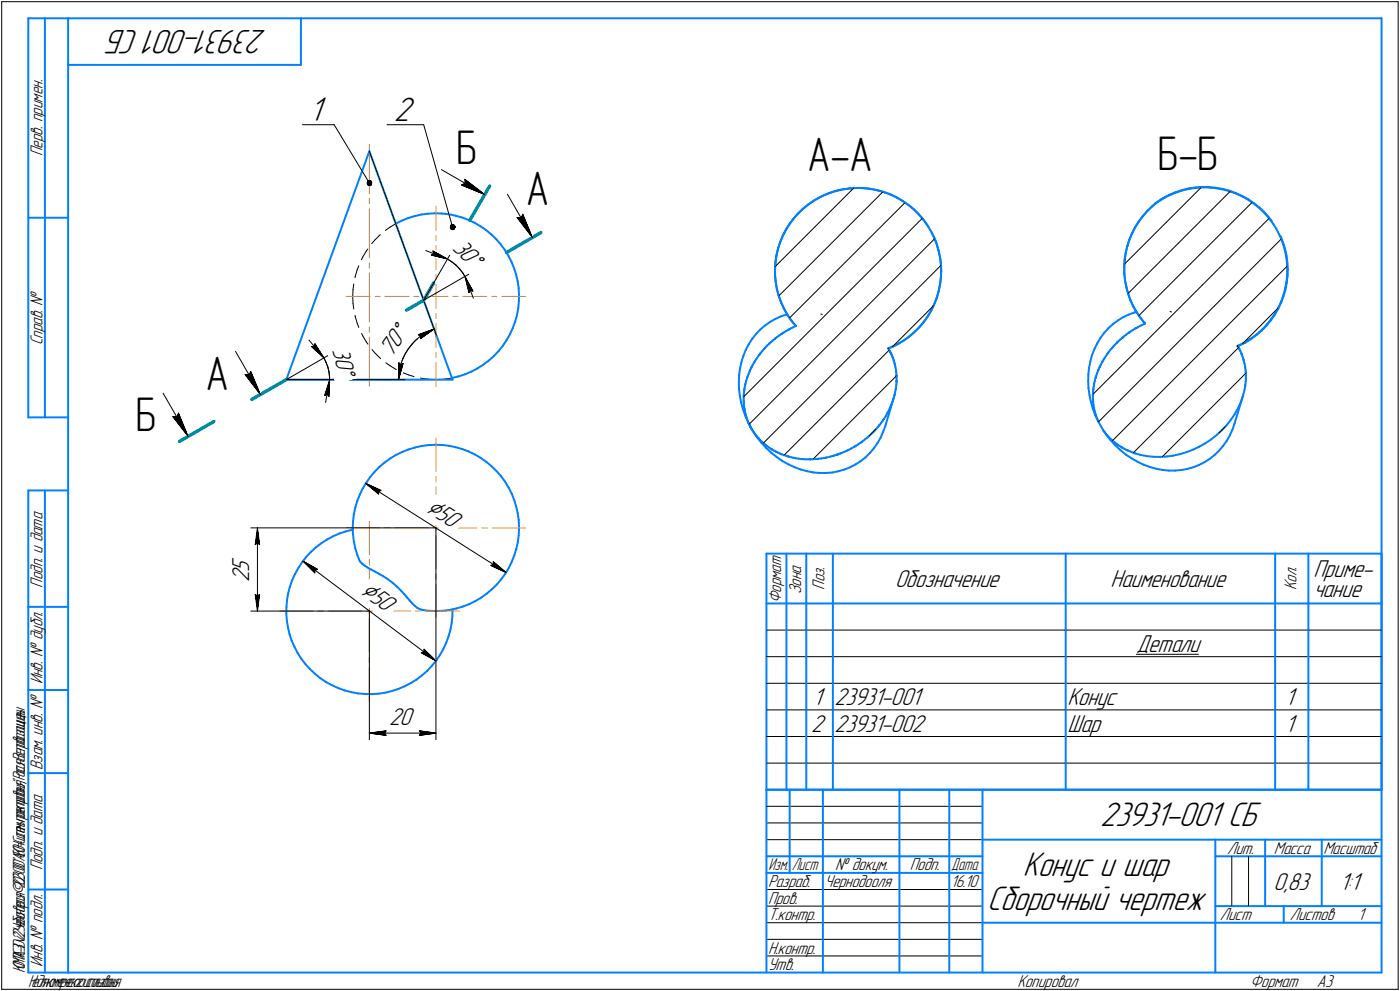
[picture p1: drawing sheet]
<svg xmlns="http://www.w3.org/2000/svg" width="421mm" height="298mm" viewBox="0 0 421 298" stroke-linecap="round" stroke-linejoin="round" font-family="sans-serif">
<defs><g id="words">
<g font-size="14.6">
<text x="137.2" y="49.4">Б</text>
<text x="242.7" y="51.4">А-А</text>
<text x="348.2" y="51.2">Б-Б</text>
<text x="158.2" y="61.6">А</text>
<text x="61.8" y="117.2">А</text>
<text x="40.8" y="129.6">Б</text>
</g>
<g font-size="10.9">
<text x="80.1" y="9" transform="rotate(-180 80.1 9)">23931-001 СБ</text>
<text x="93" y="36.5">1</text>
<text x="118.4" y="36.5">2</text>
<text x="330.9" y="248.5">23931-001 СБ</text>
<text x="307.6" y="263.5">Конус и шар</text>
<text x="296.9" y="273.5">Сборочный чертеж</text>
</g>
<g font-size="8.5">
<text x="127.7" y="153.6" transform="rotate(32 127.7 153.6)">Ç50</text>
<text x="108.2" y="178.3" transform="rotate(37 108.2 178.3)">Ç50</text>
</g>
<g font-size="7.8">
<text x="135.9" y="74.8" transform="rotate(45 135.9 74.8)">30Å</text>
<text x="99.9" y="105.3" transform="rotate(75 99.9 105.3)">30Å</text>
<text x="117.8" y="107.6" transform="rotate(-55 117.8 107.6)">70Å</text>
<text x="74.9" y="172" transform="rotate(-90 74.9 172)">5</text>
<text x="395" y="173.6">Приме-</text>
<text x="74.9" y="175.1" transform="rotate(-90 74.9 175.1)">2</text>
<text x="269.2" y="176.5">Обозначение</text>
<text x="334" y="176.5">Наименование</text>
<text x="395" y="179.5">чание</text>
<text x="341.8" y="196">Детали</text>
<text x="244.5" y="212">1</text>
<text x="251" y="212">23931-001</text>
<text x="321" y="212">Конус</text>
<text x="386.5" y="212">1</text>
<text x="117" y="217.9">20</text>
<text x="244" y="220">2</text>
<text x="251" y="220">23931-002</text>
<text x="321" y="220">Шар</text>
<text x="386.5" y="220">1</text>
<text x="383" y="267.5">0,83</text>
<text x="402.9" y="267.5">1:1</text>
</g>
<g font-size="5.5">
<text x="12.8" y="46.9" transform="rotate(-90 12.8 46.9)">Перв. примен.</text>
<text x="12.8" y="103.8" transform="rotate(-90 12.8 103.8)">Справ. !</text>
<text x="12.8" y="176.7" transform="rotate(-90 12.8 176.7)">Подп. и дата</text>
<text x="240.9" y="178.7" transform="rotate(-90 240.9 178.7)">Зона</text>
<text x="247.9" y="177.4" transform="rotate(-90 247.9 177.4)">Поз.</text>
<text x="389.9" y="177.4" transform="rotate(-90 389.9 177.4)">Кол.</text>
<text x="234.9" y="181.5" transform="rotate(-90 234.9 181.5)">Формат</text>
<text x="12.8" y="205.8" transform="rotate(-90 12.8 205.8)">Инв. ! дубл.</text>
<text x="12.8" y="231.6" transform="rotate(-90 12.8 231.6)">Взам. инв. !</text>
<text x="369.1" y="256.8">Лит.</text>
<text x="383.1" y="256.8">Масса</text>
<text x="398" y="256.8">Масштаб</text>
<text x="12.8" y="261.7" transform="rotate(-90 12.8 261.7)">Подп. и дата</text>
<text x="251.2" y="261.8">! докум.</text>
<text x="273.6" y="261.8">Подп.</text>
<text x="231" y="266.8">Разраб.</text>
<text x="248" y="266.8">Чернодооля</text>
<text x="231" y="271.8">Пров.</text>
<text x="231" y="276.8">Т.контр.</text>
<text x="366.9" y="276.8">Лист</text>
<text x="387.9" y="276.8">Листов</text>
<text x="408.4" y="276.8">1</text>
<text x="231" y="286.8">Н.контр.</text>
<text x="12.8" y="290.8" transform="rotate(-90 12.8 290.8)">Инв. ! подл.</text>
<text x="231" y="291.8">Утв.</text>
<text x="306" y="296.8">Копировал</text>
<text x="376" y="296.8">Формат</text>
<text x="396" y="296.8">A3</text>
</g>
<g font-size="5.4">
<text x="231.1" y="261.8">Изм.</text>
<text x="238.1" y="261.8">Лист</text>
<text x="286.1" y="261.8">Дата</text>
<text x="286" y="266.8">16.10</text>
<text x="7.5" y="292.5" transform="rotate(-90 7.5 292.5)">КОМПАС-3Dv22Учебнаяверсия©2023ООО&quot;АСКОН-Системыпроектирования&quot;,Россия.Всеправазащищены.</text>
<text x="8.5" y="296.7">Недлякоммерческогоиспользования</text>
</g>
</g></defs>
<g fill="none" stroke="#0080ff" stroke-width=".59">
<path d="M8.5 5.5v120zM8.5 5.5h12zM13.5 5.5v120zM20.5 5.5v287zM20.5 5.5h395zM20.5 19.5h70zM90.5 5.5v14zM415.5 5.5v287zM111.1 45.5l-25 68.7zM111.1 45.5l25 68.7zM245.6 59.9l1.8-1zM246.1 59.6l1.8-.9z"/>
<path d="M247.4 58.9l1.9-.8zM247.9 58.7l2-.8zM249.3 58.1l1.9-.7zM249.9 57.9l1.9-.6zM251.2 57.4l2-.4zM251.8 57.3l2-.4zM253.2 57l2.1-.3zM253.8 56.9l2.1-.3zM255.3 56.7l2-.2zM255.9 56.6l2-.1zM257.3 56.5l2.1 .1zM257.9 56.5l2.1 .1z"/>
<path d="M259.4 56.6l2 .1zM260 56.6l2 .3zM261.4 56.7l2 .4zM262 56.9l2 .3zM263.4 57.1l2 .5zM264 57.2l2 .6zM265.4 57.6l2 .7zM266 57.8l1.9 .7zM267.4 58.3l1.8 .8zM267.9 58.5l1.9 .9zM269.2 59.1l1.9 1.1zM269.8 59.4l1.8 1.1z"/>
<path d="M349.1 60l.7-.4zM349.8 59.6l1.8-1zM350.3 59.4l1.9-.9zM351.6 58.6l1.9-.8zM352.2 58.5l1.9-.7zM353.5 57.8l2-.6zM354.1 57.8l1.9-.7zM355.5 57.2l2-.5zM356 57.1l2.1-.4zM357.5 56.7l2-.3zM358.1 56.7l2-.2zM359.5 56.4l2-.2z"/>
<path d="M360.1 56.5l2-.2zM361.5 56.2l2.1 .1zM362.1 56.3l2.1 .1zM363.6 56.3l2 .2zM364.2 56.4l2 .3zM365.6 56.5l2.1 .3zM366.2 56.7l2 .4zM367.7 56.8l2 .5zM368.2 57.1l2 .6zM369.7 57.3l1.9 .7zM370.2 57.7l1.9 .7zM371.6 58l1.9 .9z"/>
<path d="M372.1 58.4l1.9 .9zM373.5 58.9l1.8 1zM374 59.3l1.7 1zM375.3 59.9l1.7 1.1zM8.5 65.5h12zM119 67.3l1.9-1zM120.9 66.3l1.9-.7zM122.8 65.6l2-.6zM124.8 65l1.9-.5zM126.7 64.5l2.1-.2zM128.8 64.3l2.1-.2zM130.9 64.1l2 .1z"/>
<path d="M132.9 64.2l2.1 .2zM135 64.4l2 .5zM137 64.9l1.9 .5zM138.9 65.4l2 .7zM140.9 66.1l1.8 .9zM142.7 67l1.8 1.1zM144.5 68.1l1.7 1.1zM146.2 69.2l1.6 1.3zM147.8 70.5l1.5 1.5zM149.3 72l1.3 1.5zM150.6 73.5l1.2 1.7zM151.8 75.2l1.1 1.7z"/>
<path d="M152.9 76.9l.9 1.9zM153.8 78.8l.8 1.9zM233.2 79l-.1 2.1zM233.2 78.7l-.1 2.1zM233.5 77l-.3 2zM233.6 76.7l-.4 2zM233.9 75l-.4 2zM234 74.7l-.4 2zM234.6 73l-.7 2zM234.7 72.7l-.7 2zM235.3 71.1l-.7 1.9zM235.5 70.8l-.8 1.9z"/>
<path d="M236.3 69.3l-1 1.8zM236.4 69l-.9 1.8zM237.4 67.6l-1.1 1.7zM237.5 67.3l-1.1 1.7zM238.5 65.9l-1.1 1.7zM238.8 65.7l-1.3 1.6zM239.9 64.3l-1.4 1.6zM239.9 64.3l1.5-1.4zM240.1 64.1l-1.3 1.6zM240.1 64.1l1.5-1.4zM241.4 62.9l1.6-1.3zM241.6 62.7l1.6-1.3z"/>
<path d="M243 61.6l1.3-.9zM243.2 61.4l1.7-1.2zM244.3 60.7l1.8-1.1zM244.9 60.2l.7-.3zM271.1 60.2l1.7 1.1zM271.6 60.5l1.6 1.1zM272.8 61.3l1.6 1.3zM273.2 61.6l1.6 1.3zM274.4 62.6l1.5 1.4zM274.8 62.9l1.5 1.5zM275.9 64l1.4 1.5zM276.3 64.4l1.3 1.6z"/>
<path d="M277.3 65.5l1.2 1.6zM277.6 66l1.2 1.6zM278.5 67.1l.8 1.2zM278.8 67.6l1.1 1.8zM279.9 69.4l.9 1.8zM280.1 69.8l.9 1.8zM280.8 71.2l.8 1.9zM281 71.6l.8 1.9zM281.6 73.1l.6 2zM281.8 73.5l.5 2zM282.2 75.1l.5 2zM282.3 75.5l.4 2z"/>
<path d="M282.7 77.1l.3 2zM282.7 77.5l.3 2zM283 79.1v2.1zM283 79.5l.1 2.1zM338.2 78.3l-.1 2zM338.2 78l-.1 2.1zM338.5 76.2l-.3 2.1zM338.6 75.9l-.4 2.1zM339 74.3l-.5 1.9zM339 74l-.4 1.9zM339.6 72.3l-.6 2zM339.7 72l-.7 2z"/>
<path d="M340.4 70.4l-.8 1.9zM340.5 70.1l-.8 1.9zM341.3 68.5l-.9 1.9zM341.4 68.3l-.9 1.8zM342.4 66.8l-1.1 1.7zM342.5 66.5l-1.1 1.8zM343.6 65.2l-1.2 1.6zM343.8 64.9l-1.3 1.6zM344.9 63.6l-1.3 1.6zM344.9 63.6l1.5-1.5zM345.1 63.4l-1.3 1.5zM345.1 63.4l1.5-1.5z"/>
<path d="M346.4 62.1l1.1-.8zM346.6 61.9l.9-.6zM347.4 61.1l1.7-1.1zM347.5 61.3l1.1-.8zM348.6 60.5l1.7-1.1zM375.7 60.3l1.7 1.2zM377 61l1.6 1.3zM377.4 61.5l1.6 1.3zM378.6 62.3l1.5 1.4zM379 62.8l1.4 1.4zM380.1 63.7l1.4 1.5zM380.4 64.2l1.4 1.6z"/>
<path d="M381.5 65.2l1 1.3zM381.8 65.8l1.2 1.6zM383 67.4l.8 1.4zM383.8 68.8l1 1.8zM384.8 70.6l.8 1.9zM385.1 71l.8 2zM385.6 72.5l.6 1.9zM385.9 73l.6 1.9zM386.2 74.4l.5 2.1zM386.5 74.9l.4 2zM386.7 76.5l.3 1.9zM386.9 76.9l.3 2.1z"/>
<path d="M387 78.4l.1 2.1zM387.2 79l.1 2zM154.2 98.6l-.8 1.9zM154.6 80.7l.6 1.9zM154.9 96.7l-.7 1.9zM155.2 82.6l.5 2zM155.5 94.7l-.6 2zM155.7 84.6l.3 2.1zM155.9 92.7l-.4 2zM156 86.7l.1 2zM156 90.6l-.1 2.1zM156.1 88.7v.5z"/>
<path d="M156.1 89.2l-.1 1.4zM228.6 99.1l-1.2 1.4zM228.6 99.1l1.4-1.2zM230 97.9l1.6-1.1zM231.6 96.8l1.6-.9zM233.1 81.1v2zM233.1 82.8l.2 2.1zM233.1 80.8v2zM233.1 83.1l.2 2.1zM233.2 95.9l1.6-.7zM233.3 84.9l.3 2zM233.3 85.2l.4 2z"/>
<path d="M233.6 86.9l.6 2zM233.7 87.2l.6 2zM234.2 88.9l.7 1.9zM234.3 89.2l.7 1.9zM234.8 95.2l1.8-.6zM234.9 90.8l.8 1.9zM235 91.1l.9 1.9zM235.7 100l.7-.4zM235.7 92.7l1 1.8zM235.9 93l1 1.8zM236.4 99.6l.7-.4zM236.6 94.6h.1"/>
<path d="M236.7 94.5l1.2 1.7zM236.9 94.8l1.1 1.7zM237.1 99.2h.1M237.1 99.1h.1M237.2 99.1l.2-.1zM237.4 99l.3-.2zM237.7 98.8l.8-.3zM237.9 96.2l1.2 1.6zM238 96.5l1.4 1.5zM238.5 98.5l.9-.5zM239.1 97.8h.1M239.2 97.9h.1"/>
<path d="M239.3 98h.1M276.4 98.5l-1.4 1.4zM276.7 98.1l-1.4 1.5zM277.8 96.9l-1.4 1.6zM278 96.6l-1.3 1.5zM279 95.2l-1.2 1.7zM279.2 94.9l-1.2 1.7zM280 93.5l-1 1.7zM280.2 93.1l-1 1.8zM280.9 91.6l-.9 1.9zM281.1 91.2l-.9 1.9zM281.7 89.7l-.8 1.9z"/>
<path d="M281.8 89.3l-.7 1.9zM282.3 87.7l-.6 2zM282.4 87.3l-.6 2zM282.7 85.7l-.4 2zM282.7 85.3l-.3 2zM283 83.7l-.3 2zM283 83.2l-.3 2.1zM283 81.2v2zM283.1 81.6l-.1 2.1zM333.3 98.7l-1.2 1.4zM333.3 98.7l1.4-1.2zM334.7 97.5l1.5-1.1z"/>
<path d="M336.2 96.4l1.5-1zM337.7 95.4l1.7-.8zM338.1 80.3l.1 2.1zM338.1 82.1l.2 2.1zM338.1 80.1v2zM338.2 82.4l.2 2.1zM338.3 84.2l.4 1.9zM338.4 84.5l.4 2zM338.7 86.1l.5 2zM338.8 86.5l.5 1.9zM339.2 88.1l.7 2zM339.3 88.4l.7 2z"/>
<path d="M339.4 94.6l1.8-.6zM339.6 99.9h.2zM339.8 99.9l.3-.3zM339.9 90.1l.8 1.9zM340 90.4l.9 1.8zM340.1 99.6l.7-.4zM340.7 92l1.1 1.8zM340.8 99.2l.7-.4zM340.9 92.2l1 1.8zM341.2 94l.6-.2zM341.5 98.8h.1M341.6 98.8h.1"/>
<path d="M341.7 98.7l.2-.1zM341.8 93.8l1.1 1.7zM341.9 98.6l.4-.3zM341.9 94l1.2 1.7zM342.3 98.3l.8-.4zM342.9 95.5l1.3 1.6zM343.1 97.9l1.3-.6zM343.1 95.7l1.3 1.6zM344.2 97.1h.1M344.3 97.2h.1M380.9 98l-1.5 1.4zM381.1 97.5l-1.4 1.5z"/>
<path d="M382.2 96.4l-1.3 1.6zM382.4 95.9l-1.3 1.6zM383.4 94.7l-1.2 1.7zM383.5 94.2l-1.1 1.7zM384.4 92.9l-1 1.8zM384.5 92.4l-1 1.8zM385.3 91.1l-.9 1.8zM385.4 90.6l-.9 1.8zM386 89.1l-.7 2zM386 88.6l-.6 2zM386.5 86.6l-.5 2zM386.6 87.2l-.6 1.9z"/>
<path d="M386.9 84.6l-.4 2zM387 85.1l-.4 2.1zM387.1 80.5v2zM387.1 82.5l-.2 2.1zM387.2 83.1l-.2 2zM387.3 81l-.1 2.1zM86.1 114.2h50zM135.9 113.7l2-.5zM137.9 113.2l2-.6zM139.9 112.6l1.9-.8zM141.8 111.8l1.8-1zM143.6 110.8l1.7-1.1z"/>
<path d="M145.3 109.7l1.7-1.2zM147 108.5l1.5-1.4zM149.9 105.6l-1.4 1.5zM151.2 104l-1.3 1.6zM152.4 102.3l-1.2 1.7zM153.4 100.5l-1 1.8zM222.2 114.9v2zM222.2 116.9l.3 2.1zM222.3 112.8l-.1 2.1zM222.5 119l.4 2zM222.5 110.8l-.2 2zM223 108.9l-.5 1.9z"/>
<path d="M223.6 107l-.6 1.9zM223.6 119.8v.7zM223.7 119.2l-.1 .6zM223.7 119.2h.1M223.7 119.1h.1M223.7 118.9v.1zM223.7 118.6v.3zM223.8 118l-.1 .6zM223.8 117.4v.6zM223.8 117.4h.1M223.8 117.3h.1M223.9 117.3h.1"/>
<path d="M223.9 116.9v.2zM224 116.3l-.1 .6zM224.1 115.8l-.1 .5zM224.1 115.8h.1M224.1 115.7h.1M224.2 115.3v.3zM224.3 105.2l-.7 1.8zM224.4 114.7l-.2 .6zM224.7 113.8l-.3 .9zM224.7 113.8h.1M224.7 113.7h.1M224.7 113.5v.2z"/>
<path d="M224.9 113.2l-.2 .3zM225.1 112.5l-.2 .7zM225.2 103.5l-.9 1.7zM225.5 111.6l-.4 .9zM225.5 111.6h.1M225.5 111.5h.1M225.7 111.1l-.1 .3zM225.9 110.6l-.2 .5zM225.9 110.6h.1M226 110.5h.1M226.1 110.2l-.1 .2zM226.2 101.9l-1 1.6z"/>
<path d="M226.4 109.8l-.3 .4zM226.7 109.1l-.3 .7zM226.7 109.1h.1M226.8 109.1h.1M226.9 108.8l-.1 .2zM227.1 108.5l-.2 .3zM227.4 100.5l-1.2 1.4zM227.5 107.9l-.4 .6zM228.3 106.8l-.8 1.1zM228.3 106.8h.1M228.3 106.7h.1M228.5 106.5l-.1 .1z"/>
<path d="M228.8 106.1l-.3 .4zM229.3 105.5l-.5 .6zM229.7 105l-.4 .5zM229.7 105h.1M229.8 104.9h.1M229.8 104.9l.2-.1zM230.2 104.5l-.2 .3zM230.7 103.9l-.5 .6zM230.7 103.9l.6-.5zM231.3 103.4h.1M231.4 103.3h.1M231.4 103.3l.2-.2z"/>
<path d="M231.6 103.1l.3-.2zM231.9 102.9l.5-.5zM232.4 102.4l.6-.5zM233 101.9h.1M233.1 101.9h.1M233.1 101.8l.2-.1zM233.3 101.7l.3-.3zM233.6 101.4l.6-.4zM234.2 101l.9-.6zM235.1 100.4h.1M235.2 100.3l.2-.1zM235.4 100.2l.3-.2z"/>
<path d="M267.2 104.8l1.3-.6zM267.2 104.8l.4 .8zM267.2 104.8l.9-.4zM267.6 105.6h.1M267.7 105.7h.1M267.7 105.8l.1 .2zM267.8 106h.1M267.8 106.1h.1M267.9 106.1l.1 .2zM268 106.3h.1M268 106.4h.1M268.1 106.5h.1"/>
<path d="M268.1 106.5v.1zM268.1 106.6l.1 .3zM268.1 104.4l1.9-.9zM268.2 106.9l.2 .5zM268.4 107.4h.1M268.5 107.4h.1M268.5 107.5l.1 .2zM268.5 104.2l1.8-.9zM268.6 107.7l.1 .3zM268.7 108l.1 .4zM268.7 119.8l-.6 1.9zM268.7 119.8l-2.4 8.3z"/>
<path d="M268.8 108.4h.1M268.8 108.5h.1M268.8 108.5l.1 .2zM268.8 119.6l-.1 .2zM268.9 108.7l.1 .4zM268.9 119.1l-.1 .5zM269 109.1l.1 .3zM269 118.8l-.1 .3zM269.1 109.4h.1M269.1 118.6h.1M269.1 118.7h.1M269.1 109.5h.1"/>
<path d="M269.1 109.6l.1 .2zM269.2 109.8l.1 .5zM269.2 117.9l-.1 .7zM269.3 110.3l.2 1zM269.4 117.2l-.2 .7zM269.4 116.9v.3zM269.5 111.3h.1M269.5 111.4h.1M269.5 116.6h.1M269.5 116.7l-.1 .2zM269.5 111.5v.1zM269.5 111.6v.3z"/>
<path d="M269.5 111.9l.1 .6zM269.6 112.5v.4zM269.6 115.7l-.1 .9zM269.6 112.9h.1M269.6 113h.1M269.6 113.2v.2zM269.6 113.4l.1 .6zM269.6 114.5h.1M269.6 114.6h.1M269.6 114.6v.2zM269.6 114.8v.3zM269.6 115.1v.6z"/>
<path d="M269.7 114l-.1 .5zM270 103.5l1.7-1.1zM270.3 103.3l1.8-1.1zM271.7 102.4l1.7-1.1zM272.1 102.2l1.6-1.2zM273.4 101.3l1.6-1.4zM273.7 101l1.6-1.4zM327.3 114.7l.1 2.1zM327.3 112.6v2.1zM327.4 116.8l.3 2zM327.5 110.7l-.2 1.9zM327.7 118.8l.4 2.1z"/>
<path d="M327.9 108.7l-.4 2zM328.4 106.8l-.5 1.9zM328.7 119.6v.7zM328.7 118.9v.7zM328.7 118.9h.1M328.7 118.8h.1M328.7 118.6v.2zM328.7 118.3v.3zM328.8 117.7l-.1 .6zM328.8 117.3v.4zM328.8 117.3h.1M328.8 117.2h.1"/>
<path d="M328.8 116.8v.3zM328.9 116.2l-.1 .6zM329 115.7l-.1 .5zM329 115.7h.1M329.1 115.4l-.1 .2zM329.1 115.1v.3zM329.1 105l-.7 1.8zM329.3 114.6l-.2 .5zM329.5 113.7l-.2 .9zM329.5 113.7h.1M329.5 113.6h.1M329.6 113.4l-.1 .1z"/>
<path d="M329.7 113l-.1 .4zM329.9 112.3l-.2 .7zM330 103.3l-.9 1.7zM330.2 111.5l-.3 .8zM330.2 111.5h.1M330.3 111.4h.1M330.5 111l-.2 .3zM330.7 110.5l-.2 .5zM330.7 110.5h.1M330.7 110.4h.1M330.8 110.4h.1M330.9 110.1l-.1 .2z"/>
<path d="M331 101.6l-1 1.7zM331.1 109.6l-.2 .5zM331.5 108.9l-.4 .7zM331.5 108.9h.1M331.6 108.7l-.1 .1zM331.8 108.3l-.2 .4zM332.1 100.1l-1.1 1.5zM332.2 107.7l-.4 .6zM333 106.6l-.8 1.1zM333 106.6h.1M333 106.5h.1M333.2 106.3l-.2 .1z"/>
<path d="M333.4 106l-.2 .3zM333.9 105.3l-.5 .7zM334.3 104.8l-.4 .5zM334.3 104.8h.1M334.3 104.7h.1M334.4 104.6l.2-.1zM334.8 104.3l-.2 .2zM335.3 103.7l-.5 .6zM335.3 103.7l.6-.6zM335.9 103.1h.1M336 103l.1-.1zM336.1 102.9l.3-.3z"/>
<path d="M336.4 102.6l.5-.5zM336.9 102.1l.6-.5zM337.5 101.6h.1M337.6 101.6h.1M337.7 101.5l.1-.1zM337.8 101.4l.3-.3zM338.1 101.1l.6-.5zM338.7 100.6l.8-.6zM339.5 100h.1M339.6 100h.1M372.2 104l.8-.3zM372.2 104l.5 .8z"/>
<path d="M372.3 104.1l.3-.1zM372.6 104l1.9-.9zM372.7 104.8h.1M372.7 104.9h.1M372.7 105l.1 .2zM372.8 105.2l.2 .4zM373 103.7l1.8-1zM373 105.6l.4 .8zM373.4 106.4h.1M373.4 106.5h.1M373.5 106.6h.1M373.5 106.7l.1 .3z"/>
<path d="M373.6 107l.2 .5zM373.8 107.5l.2 .6zM373.8 119.1l-.6 1.8zM373.8 119.1l-2.5 8.2zM373.9 118.8l-.1 .3zM374 108.1h.1M374 108.2h.1M374 108.2l.1 .2zM374.1 108.4v.3zM374.1 108.7l.2 .6zM374.3 109.3l.1 .8zM374.3 117.3l-.4 1.5z"/>
<path d="M374.4 116.5l-.1 .8zM374.4 110.1h.1M374.4 110.2h.1M374.5 110.4v.3zM374.5 116v.2zM374.5 116.2l-.1 .3zM374.5 103.1l1.7-1.1zM374.5 110.7l.1 .6zM374.5 115.8h.1M374.5 115.9h.1M374.6 111.3v.6zM374.6 111.9h.1"/>
<path d="M374.6 112h.1M374.6 112v.2zM374.6 112.2l.1 .2zM374.6 114.7l-.1 1.1zM374.7 112.4v.6zM374.7 113v.5zM374.7 113.5h.1M374.7 113.6v.2zM374.7 113.8v.3zM374.7 114.1l-.1 .6zM374.8 102.7l1.7-1.1zM376.2 102l1.7-1.2z"/>
<path d="M376.5 101.6l1.7-1.2zM377.9 100.8l1.5-1.4zM378.2 100.4l1.5-1.4zM8.5 125.5h12zM115.7 139.1l1.6-1.2zM117.3 137.9l1.8-1.1zM119.1 136.8l1.8-.9zM120.9 135.9l2-.7zM122.9 135.2l1.9-.6zM124.8 134.6l2-.5zM126.8 134.1l2.1-.2zM128.9 133.9l2-.1z"/>
<path d="M130.9 133.8h2.1zM133 133.8l2 .3zM135 134.1l2 .4zM137 134.5l2 .5zM139 135l1.9 .8zM140.9 135.8l1.9 .9zM142.8 136.7l1.8 1zM144.6 137.7l1.7 1.2zM146.3 138.9l1.5 1.3zM222.9 121l.5 2.1zM223.4 123.1l.8 2zM223.6 120.5l.1 .3z"/>
<path d="M223.7 121.1v.7zM223.7 121.1h.1M223.7 120.8v.2zM223.7 121.8l.1 .7zM223.8 122.5l.1 .3zM223.9 122.8v.2zM223.9 123.1h.1M223.9 123.1l.2 1zM224.1 124.1l.1 .5zM224.2 125.1l.8 1.9zM224.2 124.6l.1 .2zM224.3 125h.1"/>
<path d="M224.4 125.1h.1M224.4 125.1l.1 .2zM224.5 125.3v.4zM224.5 125.7l.1 .2zM224.7 126h.1M224.7 126l.2 .7zM224.9 126.7l.1 .3zM225 127l1 1.9zM225 127l.1 .2zM225.2 127.3h.1M225.2 127.3l.2 .4zM225.4 127.7l.1 .2z"/>
<path d="M225.5 128h.1M225.6 128.1h.1M225.6 128.1l.1 .2zM225.7 128.4h.1M225.8 128.4h.1M225.8 128.6h.1M225.8 128.5h.1M225.8 128.7h.1M225.9 128.7h.1M225.9 128.7l.1 .2zM226 128.9h.1M226 128.9l.5 .8z"/>
<path d="M226 128.9l.5 .9zM226.5 129.7l1.2 1.8zM226.5 129.8l.3 .3zM226.8 130.1l.1 .2zM226.9 130.3l.1 .1zM227 130.5h.1M227 130.5l.2 .2zM227.2 130.7l.2 .3zM227.4 131l.1 .1zM227.5 131.1h.1M227.6 131.2h.1M227.6 131.2l.2 .3z"/>
<path d="M227.7 131.5l1.3 1.6zM227.8 131.5l.2 .2zM228 131.7l.2 .2zM228.2 131.9h.1M228.3 132h.1M228.3 132l.3 .4zM228.6 132.4l.2 .1zM228.9 132.6h.1M228.9 132.7h.1M229 132.7h.1M229 132.7l.5 .5zM229 133.1l1.4 1.6z"/>
<path d="M229.5 133.2l.5 .4zM230 133.6l.3 .3zM230.3 133.9h.1zM230.5 134h.1M230.4 134.7l1.5 1.4zM230.5 134l.8 .6zM231.3 134.6l.5 .3zM231.8 134.9l.2 .1zM231.9 136.1l1.7 1.3zM232 135l.2 .1zM232.2 135.2h.1M232.2 135.2l.5 .3z"/>
<path d="M232.7 135.5l.5 .2zM233.2 135.7l.2 .1zM233.4 135.8l.2 .1zM233.6 135.9h.1M233.6 137.4l1.6 1.2zM233.6 136h.1M233.6 136l.5 .1zM234.1 136.1l.5 .3zM234.6 136.4l.3 .1zM235 136.6h.1M235.1 136.6h.1M235.1 136.6l.7 .3z"/>
<path d="M235.2 138.6l1.8 1zM235.8 136.9l.6 .2zM236.4 137.1l.4 .1zM236.8 137.2h.1zM237 137.2h.1M237.1 137.3h.1M237 139.6l1.9 .9zM237.1 137.3l.8 .2zM237.9 137.5l.7 .2zM238.6 137.7h.4zM239 137.7l.1 .1zM239.2 137.8h.1"/>
<path d="M239.3 137.8h.1M239.3 137.8l.8 .1zM240.1 137.9l.7 .1zM240.8 138h.4zM241.2 138h.2zM241.5 138h.1M241.6 138.1h.1M241.6 138.1h.8zM242.4 138.1h.7zM243.1 138.1h.4zM243.5 138.1h.2zM243.8 138.1h.1"/>
<path d="M243.8 138.1h.8zM244.6 138.1l.8-.1zM245.4 138h.4zM245.8 138h.2zM246.1 138h.1M246.1 138l.9-.1zM247 137.9l.7-.1zM247.7 137.8l.4-.1zM248.1 137.7h.2zM248.4 137.6h.1M248.5 137.6h.1M248.5 137.6l1.2-.3z"/>
<path d="M249.7 137.3l.5-.1zM250.2 137.2l.3-.1zM250.7 137.1h.1M250.7 137h.1M250.7 137l.5-.1zM251.2 136.9l.3-.1zM251.5 136.8l.3-.1zM251.8 136.7h.1M251.9 136.7h.1M252 136.7h.1M252 136.7l.5-.3zM252.5 136.4h.3z"/>
<path d="M252.8 136.4l.1-.1zM253 136.3h.1M253.1 136.2l.7-.3zM253.1 136.2h.1M253.8 135.9l.8-.3zM254.6 135.6l.3-.2zM254.9 135.4l.2-.1zM255.2 135.3h.1M255.2 135.3l.8-.4zM256 134.9l.7-.4zM256.7 134.5l.3-.2zM257 134.3l.2-.1z"/>
<path d="M257.3 134.2h.1M257.3 139.7l1.5-1zM257.3 134.1l.7-.4zM257.3 134.1h.1M258 133.7l.7-.5zM258.7 133.2l.3-.2zM258.8 138.7l1.5-1.1zM259 133l.2-.1zM259.3 132.8h.1M259.3 132.8l.8-.7zM260.1 132.1l.7-.4zM261.1 131.4l.1-.2z"/>
<path d="M261.1 131.4l-.3 .3zM261.3 131.2h.1M261.3 131.1l.7-.5zM261.3 131.1h.1M261.6 136.3l-1.3 1.3zM262.5 130.1l-.5 .5zM262.8 129.8l-.3 .3zM262.8 134.8l-1.2 1.5zM262.9 129.7l-.1 .1zM263 129.6h.1M262.9 129.6h.1M263.6 128.9l-.6 .7z"/>
<path d="M263.9 133.3l-1.1 1.5zM264 128.4l-.4 .5zM264.3 128.1l-.3 .3zM264.4 127.9l-.1 .2zM264.5 127.9h.1M264.5 127.8h.1M264.8 131.7l-.9 1.6zM265 127.2l-.5 .6zM265.4 126.6l-.4 .6zM265.6 129.9l-.8 1.8zM265.6 126.2l-.2 .4zM265.8 126.1l-.2 .1z"/>
<path d="M265.8 126h.1M265.9 126h.1M266.3 128.1l-.7 1.8zM266.4 125.1l-.5 .9zM266.7 124.5l-.3 .6zM266.9 124.2l-.2 .3zM267 124.1l-.1 .1zM267 124h.1M267.2 123.7l-.2 .3zM267.5 123.1l-.3 .6zM267.6 122.8l-.1 .3zM267.7 122.6l-.1 .2z"/>
<path d="M267.8 122.5h.1M268.1 121.7l-.3 .8zM328.1 120.9l.6 2zM328.7 122.9l.7 2zM328.7 120.6l.1 .2zM328.7 120.3v.3zM328.8 120.9v.8zM328.8 120.9h.1M328.8 121.7l.1 .6zM328.9 122.3l.1 .3zM329 122.6v.2zM329.1 122.9h.1"/>
<path d="M329 122.9h.1M329.1 122.9l.1 .8zM329.2 123.7l.2 .6zM329.4 124.3l.1 .3zM329.4 124.9l.9 1.9zM329.5 124.8h.1M329.6 124.8h.1M329.6 124.9l.1 .3zM329.6 124.9h.1M329.7 125.2l.6 1.6zM330.3 126.8l1.6 2.7zM331.9 129.5l.4 .5z"/>
<path d="M331.9 129.5l.8 1.2zM332.3 130l.4 .5zM332.7 130.5l.2 .3zM332.7 130.7l1.3 1.7zM332.9 130.8l.1 .1zM333 130.9h.1M333 131l.5 .5zM333 131h.1M333.5 131.5l.5 .5zM334 132l.2 .2zM334 132.4l1.4 1.5zM334.2 132.2l.1 .1z"/>
<path d="M334.4 132.4h.1M334.4 132.4l.8 .6zM335.2 133l.5 .4zM335.4 133.9l1.6 1.5zM335.7 133.4l.2 .2zM335.9 133.6l.1 .1zM336.1 133.7h.1M336.1 133.7l.4 .3zM336.5 134l.6 .3zM337 135.4l1.6 1.3zM337.1 134.3l.2 .2zM337.4 134.6h.1"/>
<path d="M337.5 134.6h.1M337.5 134.6l.4 .3zM337.9 134.9l.7 .3zM338.6 135.2l.3 .1zM338.6 136.7l1.7 1.1zM338.9 135.3l.1 .1zM339.1 135.5h.1M339.2 135.5h.1M339.2 135.5l.8 .3zM340 135.8l.7 .3zM340.3 137.8l1.8 1.1zM340.7 136.1l.4 .1z"/>
<path d="M341.1 136.2l.2 .1zM341.4 136.4h.1M341.4 136.4l1.5 .4zM342.1 138.9l1.8 .8zM342.9 136.8l1.9 .4zM343.9 139.7l1.9 .7zM344.8 137.2l2 .2zM346.8 137.4h2.1zM348.9 137.4l2-.1zM350.9 137.3l1.9-.3zM352.8 137l2.1-.4zM354.9 136.6l2.1-.7z"/>
<path d="M357 135.9l1.9-.7zM358.9 135.2l1.8-.9zM360.6 139.8l1.7-.8zM360.7 134.3l1.8-1zM362.3 139l1.6-1zM362.5 133.3l1.8-1.2zM363.9 138l1.4-1.2zM364.3 132.1l1.7-1.3zM365.3 136.8l1.3-1.2zM366 130.8l1.5-1.5zM367.8 134.1l-1.2 1.5zM368.9 132.6l-1.1 1.5z"/>
<path d="M369 127.8l-1.5 1.5zM369.9 130.9l-1 1.7zM370.2 126.2l-1.2 1.6zM370.7 129.2l-.8 1.7zM371.3 127.3l-.6 1.9zM371.4 124.5l-1.2 1.7zM372.4 122.7l-1 1.8zM373.2 120.9l-.8 1.8zM8.5 147.5v145zM8.5 147.5h12zM13.5 147.5v145zM104 159.8l2-.5z"/>
<path d="M106 159.3h.1M106.1 158.7l.1 2.1zM106.2 156.7l-.1 2zM106.4 154.6l-.2 2.1zM106.8 152.7l-.4 1.9zM107.4 150.7l-.6 2zM108.2 148.8l-.8 1.9zM109.1 146.9l-.9 1.9zM110.2 145.2l-1.1 1.7zM111.3 143.5l-1.1 1.7zM112.6 141.9l-1.3 1.6zM114.1 140.4l-1.5 1.5z"/>
<path d="M114.1 140.4l1.6-1.3zM147.8 140.2l1.5 1.4zM149.3 141.6l1.4 1.6zM150.7 143.2l1.2 1.7zM151.9 144.9l1.1 1.7zM153 146.6l.9 1.8zM153.9 148.4l.7 2zM154.6 150.4l.6 1.9zM155.2 152.3l.5 2zM155.7 154.3l.3 2zM156 156.3l.1 2.1zM156.1 158.4v.3z"/>
<path d="M156.1 159l-.1 2zM156.1 158.7v.3zM238.9 140.5l1.8 .7zM240.7 141.2l2 .5zM242.7 141.7l1.9 .4zM244.6 142.1l1.9 .1zM246.5 142.2h1.9zM248.4 142.2l1.9-.1zM250.3 142.1l1.8-.4zM252.1 141.7l1.8-.5zM253.9 141.2l1.7-.7zM255.6 140.5l1.7-.8z"/>
<path d="M345.8 140.4l1.9 .6zM347.7 141l1.9 .3zM349.6 141.3l1.9 .2zM351.5 141.5h1.9zM353.4 141.5l1.9-.1zM355.3 141.4l1.8-.4zM357.1 141l1.8-.5zM358.9 140.5l1.7-.7zM86.7 178.5l-.4 2zM87.2 176.5l-.5 2zM87.8 174.5l-.6 2zM88.7 172.7l-.9 1.8z"/>
<path d="M89.7 170.9l-1 1.8zM90.8 169.2l-1.1 1.7zM92.1 167.5l-1.3 1.7zM93.5 166l-1.4 1.5zM93.5 166l1.5-1.4zM95 164.6l1.6-1.2zM96.6 163.4l1.7-1.1zM98.3 162.3l1.9-1zM100.2 161.3l1.9-.9zM102.1 160.4l1.9-.6zM106.2 160.8l.2 2.1zM106.4 162.9l.4 2z"/>
<path d="M106.8 164.9l.6 1.9zM107.4 166.8l.5 1.4zM108 168.3h.1M108 168.3l.4 .7zM108.4 169l.5 .5zM108.9 169.5l.7 .6zM109.6 170.1l.9 .5zM110.5 170.6l.6 .4zM111.1 171l.4 .2zM111.5 171.2l1.1 .6zM112.6 171.8l1.3 .7zM113.9 172.5l1.3 .8z"/>
<path d="M115.2 173.3l1.4 .9zM116.6 174.2l1.5 1.1zM118.1 175.3l1.3 1.1zM119.4 176.4l1.2 1.2zM120.6 177.6l1 1.1zM121.6 178.7l.9 1zM122.5 179.7l.7 .9zM144.7 179.7l1.7-1.2zM146.4 178.5l1.6-1.3zM148 177.2l1.4-1.4zM150.7 174.2l-1.3 1.6zM152 172.6l-1.3 1.6z"/>
<path d="M153 170.8l-1 1.8zM153.9 168.9l-.9 1.9zM154.7 167l-.8 1.9zM155.3 165.1l-.6 1.9zM155.7 163l-.4 2.1zM156 161l-.3 2zM230.5 166.5v71zM230.5 166.5h185zM236.5 166.5v15zM242.5 166.5v15zM250.5 166.5v15zM320.5 166.5v15z"/>
<path d="M383.5 166.5v15zM393.5 166.5v15zM415.5 166.5v71zM8.5 182.5h12zM86.1 184.6l.2 2zM86.1 182.5v2.1zM86.3 186.6l.3 2.1zM86.3 180.5l-.2 2zM86.6 188.7l.5 2zM87.1 190.7l.6 2zM87.7 192.7l.9 1.8zM88.6 194.5l.9 1.8z"/>
<path d="M89.5 196.3l1.1 1.8zM90.6 198.1l1.3 1.6zM91.9 199.7l1.4 1.6zM123.2 180.6l.8 .9zM124 181.5l.7 .7zM124.7 182.2l.7 .6zM125.4 182.8l.7 .3zM126.1 183.1l.7 .3zM126.8 183.4h.2zM127 183.4l2 .3zM129 183.7l2.1 .1zM131.1 183.8l2-.1z"/>
<path d="M131.2 198.7l-1.3 1.5zM132.3 196.9l-1.1 1.8zM133.1 183.7l2.1-.3zM133.3 195.2l-1 1.7zM134.2 193.3l-.9 1.9zM134.9 191.3l-.7 2zM135.2 183.4l2-.4zM135.5 189.4l-.6 1.9zM135.8 187.4l-.3 2zM136.1 185.3l-.3 2.1zM136.1 183.3v2zM137.2 183l2-.6z"/>
<path d="M139.2 182.4l1.9-.7zM141.1 181.7l1.9-.9zM143 180.8l1.7-1.1zM230.5 181.5h185zM236.5 181.5v8zM236.5 189.5v8zM236.5 197.5v8zM242.5 181.5v8zM242.5 189.5v8zM242.5 197.5v8zM250.5 181.5v8zM250.5 189.5v8z"/>
<path d="M250.5 197.5v8zM320.5 181.5v8zM320.5 189.5v8zM320.5 197.5v8zM383.5 181.5v8zM383.5 189.5v8zM383.5 197.5v8zM393.5 181.5v8zM393.5 189.5v8zM393.5 197.5v8zM8.5 207.5h12zM93.3 201.3l1.4 1.3z"/>
<path d="M94.7 202.6l1.7 1.4zM96.4 204l1.6 1.1zM98 205.1l1.9 1zM99.9 206.1l1.8 .8zM101.7 206.9l2 .7zM103.7 207.6l2 .6zM105.7 208.2l2 .3zM107.7 208.5l2 .2zM109.7 208.7h2.1zM111.8 208.7l2-.1zM113.8 208.6l2.1-.3zM115.9 208.3l2-.5z"/>
<path d="M117.9 207.8l1.9-.6zM119.8 207.2l1.9-.8zM121.7 206.4l1.8-1zM123.5 205.4l1.8-1.1zM125.3 204.3l1.6-1.2zM126.9 203.1l1.6-1.3zM129.9 200.2l-1.4 1.6zM236.5 205.5v8zM236.5 213.5v8zM242.5 205.5v8zM242.5 213.5v8zM250.5 205.5v8z"/>
<path d="M250.5 213.5v8zM320.5 205.5v8zM320.5 213.5v8zM383.5 205.5v8zM383.5 213.5v8zM393.5 205.5v8zM393.5 213.5v8zM8.5 232.5h12zM230.5 237.5h185zM230.5 237.5v55zM236.5 221.5v8zM236.5 229.5v8z"/>
<path d="M237.5 237.5v25zM242.5 221.5v8zM242.5 229.5v8zM247.5 237.5v55zM250.5 221.5v8zM250.5 229.5v8zM270.5 237.5v55zM285.5 237.5v55zM295.5 237.5v55zM320.5 221.5v8zM320.5 229.5v8zM383.5 221.5v8z"/>
<path d="M383.5 229.5v8zM393.5 221.5v8zM393.5 229.5v8zM230.5 257.5h65zM295.5 252.5h120zM365.5 252.5v40zM365.5 257.5h15zM380.5 252.5v20zM380.5 257.5h35zM397.5 252.5v20zM8.5 267.5h12zM230.5 262.5h65z"/>
<path d="M295.5 277.5h70zM365.5 277.5h50zM365.5 272.5h50zM386.1 272.5v5zM8.5 292.5h12zM20.5 292.5h395z"/>
</g>
<g fill="none" stroke="#000" stroke-width=".3">
<path d="M.5 .5v297zM.5 .5h420zM420.5 .5v297zM91 37.5h9.5zM100.5 37.5l10.6 17.5zM116.4 37.5h11zM127.4 37.5l8.7 30.8zM111.1 45.5l20.1 55.3zM132.8 51l13 7.5zM138.8 55.6l7 2.9zM138.8 55.6l1.1-.4zM139.8 53.9l.1 1.3z"/>
<path d="M139.8 53.9l6 4.6zM152.6 58.4l7.5 13zM107.9 79.9l-.5 1.2zM109.1 77.3l-.4 .8zM110.2 75.5l-1.1 1.8zM110.6 74.9l-.4 .6zM112.6 72.3l-.8 1zM112.6 72.3l1.5-1.5zM114.1 70.8l.3-.2zM115.9 69.3l1.4-1zM117.3 68.3l1.7-1zM128.1 75.4l6.5 2.5z"/>
<path d="M129.7 76.7l.7-.4zM129.7 76.7l4.9 1.2zM130.2 75.5l4.4 2.4zM130.2 75.5l.2 .8zM134.6 77.9l1.3 .8zM135.6 76.2l-8.2 14.1zM135.9 78.7l1.2 1zM137.1 79.7l1.1 1.1zM155.5 65.4l4.6 6zM155.5 65.4l1.2 .2zM157.2 64.4l-.5 1.2zM157.2 64.4l2.9 7z"/>
<path d="M283 79.8l-53.4 53.5zM350.7 66.9l-12.5 12.6zM350.7 66.9l10.5-10.5zM354.4 73.2l15.6-15.6zM358 79.4l-15.5 15.5zM358 79.4l18.6-18.5zM385.3 71.9l-20 20.1zM106.1 89.2l.1 2zM106.2 87.1l-.1 2.1zM106.2 91.2l.2 1.7zM106.4 85.4l-.2 1.7zM106.8 94.9v.3z"/>
<path d="M106.8 83.1v.4zM106.8 95.2l.6 2zM107.4 81.1l-.6 2zM107.4 97.2l.5 1.3zM127.4 90.3l14.2-8.2zM129 99.6l1.6-.7zM138.2 80.8l.9 1.2zM139.1 82l.7 1.1zM139.8 83.1l1.2 4.9zM139.8 83.1l2.4 4.4zM139.8 83.1l2.6 6.6zM141.4 87.3l-.4 .7z"/>
<path d="M141.4 87.3l.8 .2zM233.1 80.2l23.7-23.6zM234.2 89l31.4-31.3zM237.4 95.6l34.8-34.7zM246.8 94.4l.5 .1zM339.3 88.3l15.1-15.1zM351.9 93.7l.4 .1zM361.6 85.7l20.1-20zM368.9 98.3l18.2-18.3zM368.9 98.3l-34.3 34.2zM384.4 92.6l-10.7 10.7zM49.1 118.3l7.5 12.9z"/>
<path d="M70.8 105.7l7.5 13zM73.7 112.6l4.6 6.1zM73.7 112.6l1.2 .2zM75.4 111.7l-.5 1.1zM75.4 111.7l2.9 7zM86.1 114.2h35.8zM86.1 114.2l13-7.6zM86.1 114.2h15zM92.9 102.3l4.5 5.3zM93.7 104.2h.8zM93.7 104.2l3.7 3.4zM94.7 103.4l2.7 4.2z"/>
<path d="M94.7 103.4l-.2 .8zM97.4 107.6l.6 1.4zM97.6 119l.8-.4zM98 109l.6 1.4zM98.4 118.6l.5 .6zM98.6 110.4l.3 1.4zM98.9 111.8l.2 1.5zM99.1 113.3v.9zM99.1 114.2l-1.5 4.8zM99.1 114.2l-.2 5zM99.1 114.2l-1.2 6.8zM108.8 100.3l.3 .7z"/>
<path d="M109.1 101l1.1 1.8zM110.2 102.8l.5 .7zM111.9 105.1l.7 .9zM112.6 106l1.5 1.5zM114.1 107.5l.4 .3zM116 109.1l1.3 .9zM117.3 110l1.8 1.1zM119.1 111.1h.1M119.9 109.1v5.1zM119.9 109.1l.6 .6zM120 112.6l-.1 1.6zM120.2 111l-.2 1.6z"/>
<path d="M120.5 109.7l.7-.4zM120.6 109.3l-.4 1.7zM121 112l1.9 .7zM121.2 107.8l-.6 1.5zM121.2 109.3l-1.3 4.9zM121.9 106.3l-.7 1.5zM122.8 104.9l-.9 1.4zM122.9 112.7l1.6 .5zM123.8 103.6l-1 1.3zM125 102.4l1.2-1.1zM125 102.4l-1.2 1.2zM125.8 100.7l.8 .3z"/>
<path d="M125.8 100.7l4.8-1.8zM126.2 101.3l1.4-.9zM126.4 113.7l.4 .1zM126.4 101.9l4.2-3zM126.6 101l-.2 .9zM126.8 113.8l2.1 .2zM127.6 100.4l1.4-.8zM128.9 114l1.3 .1zM132.2 114.1h.8zM133 114.1l2-.3zM135 113.8l.9-.1zM223.6 119.3l53.8-53.6z"/>
<path d="M267 104.9l.2-.1zM267.1 104.8h.1M267.2 104.8h.1M268.5 104.2l12.3-12.3zM328.7 118.6l32.9-32.9zM372.1 104.1h.1M372.2 104.1h.1M372.2 104h.1M51.9 125.3l4.7 5.9zM51.9 125.3l1.3 .1zM53.7 124.2l-.5 1.2zM53.7 124.2l2.9 7z"/>
<path d="M225.3 127.6l55.8-55.8zM235.8 136.9l31.6-31.6zM244.5 138.1l25.1-25.1zM261.5 131l1.9-1.9zM330.4 126.9l34.9-34.9zM340.9 136.1l31.6-31.6zM349.5 137.4l25.1-25.1zM366.6 130.3l1.9-2zM75.4 158.7h55.7zM77.4 158.7l.7 5zM77.4 158.7l-.6 5zM77.4 158.7v25.1z"/>
<path d="M110 145.4l4.6 2.1zM110 145.4l3.9 3.2zM110 145.4l42.2 26.8zM113.8 147.8l.8-.3zM113.8 147.8l.1 .8zM131.1 158.7v63.8zM76.8 163.7l.6-.4zM76.8 178.8l.6 5zM76.8 178.8l.6 .5zM77.4 163.3l.7 .4zM77.4 179.3l.7-.5zM78.1 178.8l-.7 5z"/>
<path d="M91.1 168.7l4.4 2.5zM91.1 168.7l3.6 3.6zM91.1 168.7l40 30.1zM94.7 171.4l.8-.2zM94.7 171.4v.9zM147.6 170.1l4.6 2.1zM147.6 170.1l.8-.3zM148.3 168.9l.1 .9zM148.3 168.9l3.9 3.3zM75.4 183.8h35.7zM111.1 183.8v38.7zM126.7 196.3l4.4 2.5z"/>
<path d="M126.7 196.3l.8-.3zM127.5 195.2v.8zM127.5 195.2l3.6 3.6zM230.5 189.5h6zM230.5 197.5h6zM236.5 189.5h6zM236.5 197.5h6zM242.5 189.5h8zM242.5 197.5h8zM250.5 189.5h70zM250.5 197.5h70zM320.5 189.5h63z"/>
<path d="M320.5 197.5h63zM341.8 196.8h18.6zM383.5 189.5h10zM383.5 197.5h10zM393.5 189.5h22zM393.5 197.5h22zM116.1 219.8l-.5 .7zM126.1 219.8l.5 .7zM126.1 219.8l5 .7zM230.5 205.5h6zM230.5 213.5h6zM236.5 205.5h6z"/>
<path d="M236.5 213.5h6zM242.5 205.5h8zM242.5 213.5h8zM250.5 205.5h70zM250.5 213.5h70zM320.5 205.5h63zM320.5 213.5h63zM383.5 205.5h10zM383.5 213.5h10zM393.5 205.5h22zM393.5 213.5h22zM111.1 220.5l5-.7z"/>
<path d="M111.1 220.5l5 .6zM111.1 220.5h20zM115.6 220.5l.5 .6zM126.1 221.1l5-.6zM126.6 220.5l-.5 .6zM230.5 221.5h6zM230.5 229.5h6zM236.5 221.5h6zM236.5 229.5h6zM242.5 221.5h8zM242.5 229.5h8zM250.5 221.5h70z"/>
<path d="M250.5 229.5h70zM320.5 221.5h63zM320.5 229.5h63zM383.5 221.5h10zM383.5 229.5h10zM393.5 221.5h22zM393.5 229.5h22zM230.5 247.5h65zM230.5 252.5h65zM230.5 242.5h65zM370.5 257.5v15zM375.5 257.5v15z"/>
<path d="M230.5 267.5h65zM230.5 272.5h65zM230.5 277.5h65zM.5 297.5h420zM230.5 282.5h65zM230.5 287.5h65z"/>
</g>
<g fill="none" stroke="#ff8000" stroke-width=".3">
<path d="M111.1 43.5v14.7zM111.1 59.7v1.6zM111.1 62.8v14.7zM111.1 79v1.6zM131.1 62.1v7.2zM131.1 70.9v1.4zM131.1 73.9v7.2zM104.1 89.2h7.2zM111.1 82.1v14.7zM111.1 98.3v1.6zM112.8 89.2h1.5zM115.8 89.2h7.2z"/>
<path d="M124.5 89.2h1.5zM127.5 89.2h3.6zM131.1 89.2h3.6zM131.1 97.2v7.2zM131.1 94.2v1.6zM131.1 89.2v3.6zM131.1 82.5v1.6zM131.1 85.6v3.6zM136.2 89.2h1.5zM139.2 89.2h7.2zM147.9 89.2h1.5zM150.9 89.2h7.2z"/>
<path d="M111.1 101.4v14.8zM131.1 109v7.2zM131.1 106v1.4zM131.1 131.7v10.1zM104.1 158.7h10zM111.1 156.8v10zM115.6 158.7h1.7zM118.7 158.7h10.1zM130.3 158.7h1.6zM131.1 143.3v1.6zM131.1 146.4v10zM131.1 157.9v1.7z"/>
<path d="M133.4 158.7h10zM144.9 158.7h1.7zM148.1 158.7h10zM111.1 171.4v10zM111.1 168.3v1.6zM131.1 161.1v10zM131.1 172.6v1.6zM131.1 175.7v10.1zM84.1 183.8h10zM95.6 183.8h1.7zM98.8 183.8h10zM110.3 183.8h1.6z"/>
<path d="M111.1 197.6v1.7zM111.1 186.1v10zM111.1 182.9v1.7zM113.4 183.8h10zM124.9 183.8h1.7zM128.1 183.8h10zM111.1 200.7v10.1z"/>
</g>
<path d="M147.3 55.9l-6 10.4zM152.3 75.9l10.4-6zM122.2 93.3l5.2-3zM130.4 85.1l-3 5.2zM54 132.8l10.3-6.1zM75.7 120.1l10.4-5.9z" fill="none" stroke="#009696" stroke-width="1"/>
<g fill="#fff" stroke="#fff" stroke-width=".3">
<path d="M119 96h.1zM118.9 96h.3zM118.9 96.1h.4zM118.9 96.1h.4zM118.8 96.1h.6zM118.8 96.2h.6zM118.8 96.2h.7zM118.7 96.3h.8zM118.7 96.3h.9zM118.7 96.4h1zM118.7 96.4h1.1zM118.6 96.4h1.2zM118.6 96.5h1.2zM118.6 96.5h1.3zM118.5 96.6h1.5zM118.5 96.6h1.6zM118.5 96.6h1.6zM118.4 96.7h1.8zM118.4 96.7h1.8zM118.4 96.8h1.9zM118.4 96.8h2zM118.4 96.9h2zM118.3 96.9h2.2zM118.3 96.9h2.2zM118.2 97h2.4zM118.2 97h2.4zM118.2 97.1h2.5zM118.2 97.1h2.6zM118.2 97.2h2.6zM118.1 97.2h2.8zM118.1 97.2h2.8zM118.1 97.3h2.9zM118 97.3h3.1zM118 97.4h3.1zM117.9 97.4h3.3zM117.9 97.5h3.3zM117.9 97.5h3.4zM117.9 97.5h3.5zM117.9 97.6h3.5zM117.8 97.6h3.7zM117.8 97.7h3.7zM117.8 97.7h3.8zM117.7 97.7h4zM117.7 97.8h4.1zM117.7 97.8h4.1zM117.6 97.9h4.2zM117.6 97.9h4.3zM117.6 98h4.4zM117.6 98h4.4zM117.5 98h4.6zM117.5 98.1h4.7zM117.5 98.1h4.7zM117.4 98.2h4.9zM117.4 98.2h4.9zM117.4 98.3h5zM117.3 98.3h5.2zM117.3 98.3h5.2zM117.3 98.4h5.3zM117.3 98.4h5.3zM117.2 98.5h5.5zM117.2 98.5h5.6zM117.2 98.6h5.6zM117.1 98.6h5.8zM117.1 98.6h5.8zM117.1 98.7h5.9zM117.1 98.7h6zM117 98.8h6.1zM117 98.8h6.2zM117 98.8h6.2zM116.9 98.9h6.4zM116.9 98.9h6.5zM116.9 99h6.5zM116.8 99h6.7zM116.8 99.1h6.7zM116.8 99.1h6.8zM116.8 99.1h6.9zM116.7 99.2h7zM116.7 99.2h7.1zM116.7 99.3h7.1zM116.6 99.3h7.3zM116.6 99.4h7.4zM116.6 99.4h7.4zM116.5 99.4h7.6zM116.5 99.5h7.7zM116.5 99.5h7.7zM116.5 99.6h7.7zM116.4 99.6h7.9zM116.4 99.7h8zM116.4 99.7h8.1zM116.3 99.7h8.2zM116.3 99.8h8.3zM116.3 99.8h8.3zM116.2 99.9h8.5zM116.2 99.9h8.6zM116.2 99.9h8.6zM116.2 100h8.7zM116.1 100h8.8zM116.1 100.1h8.9zM116.1 100.1h8.9zM116 100.2h8.9zM116 100.2h8.9zM116 100.2h8.9zM116 100.3h8.8zM116 100.3h8.8zM115.9 100.4h8.9zM115.9 100.4h8.9zM115.8 100.5h8.9zM115.8 100.5h8.9zM115.8 100.5h8.9zM115.7 100.6h8.9zM115.7 100.6h8.9zM115.7 100.7h8.9zM115.7 100.7h8.8zM115.7 100.8h8.8zM115.6 100.8h8.9zM115.6 100.8h8.9zM115.5 100.9h8.9zM115.5 100.9h8.9zM115.5 101h8.9zM115.4 101h8.9zM115.4 101h8.9zM115.4 101.1h8.9zM115.4 101.1h8.8zM115.4 101.2h8.8zM115.3 101.2h8.9zM115.3 101.3h8.9zM115.3 101.3h8.8zM115.2 101.3h8.9zM115.2 101.4h8.9zM115.1 101.4h8.9zM115.1 101.5h8.9zM115.1 101.5h8.9zM115.1 101.6h8.9zM115.1 101.6h8.8zM115 101.6h8.9zM115 101.7h8.9zM115 101.7h8.8zM114.9 101.8h8.9zM114.9 101.8h8.9zM114.9 101.9h8.8zM114.9 101.9h8.8zM114.8 101.9h8.9zM114.8 102h8.9zM114.8 102h8.8zM114.7 102.1h8.9zM114.7 102.1h8.9zM114.7 102.2h8.8zM114.6 102.2h8.9zM114.6 102.2h8.9zM114.6 102.3h8.8zM114.6 102.3h8.8zM114.5 102.4h8.9zM114.5 102.4h8.9zM114.5 102.4h8.8zM114.4 102.5h8.9zM114.4 102.5h8.9zM114.4 102.6h8.8zM114.3 102.6h8.9zM114.3 102.7h8.9zM114.3 102.7h8.8zM114.3 102.7h8.8zM114.2 102.8h8.9zM114.2 102.8h8.9zM114.2 102.9h8.8zM114.1 102.9h8.9zM114.1 103h8.9zM114.1 103h8.8zM114 103h8.9zM114 103.1h8.9zM114 103.1h8.9zM114 103.2h8.8zM113.9 103.2h8.9zM113.9 103.3h8.9zM113.9 103.3h8.8zM113.8 103.3h8.9zM113.8 103.4h8.9zM113.8 103.4h8.8zM113.7 103.5h8.9zM113.7 103.5h8.9zM113.7 103.5h8.9zM113.7 103.6h8.8zM113.6 103.6h8.9zM113.6 103.7h8.9zM113.6 103.7h8.8zM113.5 103.8h8.9zM113.5 103.8h8.9zM113.5 103.8h8.8zM113.5 103.9h8.8zM113.4 103.9h8.9zM113.4 104h8.9zM113.4 104h8.8zM113.3 104.1h8.9zM113.3 104.1h8.9zM113.3 104.1h8.8zM113.2 104.2h8.9zM113.2 104.2h8.9zM113.2 104.3h8.8zM113.2 104.3h8.8zM113.1 104.4h8.9zM113.2 104.4h8.8zM113.2 104.4h8.7zM113.3 104.5h8.6zM113.4 104.5h8.5zM113.5 104.6h8.3zM113.5 104.6h8.3zM113.5 104.6h8.3zM113.6 104.7h8.2zM113.7 104.7h8zM113.7 104.8h8zM113.8 104.8h7.9zM113.9 104.9h7.7zM113.9 104.9h7.7zM114 104.9h7.6zM114 105h7.5zM114.1 105h7.4zM114.2 105.1h7.3zM114.2 105.1h7.3zM114.3 105.2h7.1zM114.3 105.2h7.1zM114.4 105.2h7zM114.5 105.3h6.8zM114.5 105.3h6.8zM114.6 105.4h6.7zM114.6 105.4h6.6zM114.7 105.5h6.5zM114.8 105.5h6.4zM114.8 105.5h6.4zM114.9 105.6h6.2zM114.9 105.6h6.2zM115 105.7h6.1zM115.1 105.7h5.9zM115.1 105.7h5.9zM115.2 105.8h5.8zM115.2 105.8h5.7zM115.3 105.9h5.6zM115.4 105.9h5.5zM115.4 106h5.5zM115.5 106h5.3zM115.6 106h5.2zM115.6 106.1h5.2zM115.7 106.1h5zM115.7 106.2h5zM115.8 106.2h4.8zM115.9 106.3h4.7zM115.9 106.3h4.7zM116 106.3h4.6zM116 106.4h4.6zM116.1 106.4h4.4zM116.2 106.5h4.3zM116.2 106.5h4.3zM116.3 106.6h4.1zM116.3 106.6h4.1zM116.4 106.6h4zM116.5 106.7h3.9zM116.5 106.7h3.8zM116.6 106.8h3.7zM116.6 106.8h3.7zM116.7 106.8h3.5zM116.8 106.9h3.4zM116.8 106.9h3.4zM116.9 107h3.2zM116.9 107h3.2zM117 107.1h3.1zM117.1 107.1h3zM117.1 107.1h2.9zM117.2 107.2h2.8zM117.3 107.2h2.7zM117.3 107.3h2.6zM117.3 107.3h2.6zM117.4 107.4h2.4zM117.5 107.4h2.3zM117.6 107.4h2.2zM117.6 107.5h2.2zM117.7 107.5h2.1zM117.7 107.6h2zM117.8 107.6h1.9zM117.9 107.7h1.8zM117.9 107.7h1.7zM118 107.7h1.6zM118 107.8h1.5zM118.1 107.8h1.4zM118.2 107.9h1.3zM118.2 107.9h1.3zM118.3 107.9h1.2zM118.3 108h1.1zM118.4 108h1zM118.4 108.1h1zM118.5 108.1h.8zM118.6 108.2h.7zM118.6 108.2h.7zM118.7 108.2h.6zM118.7 108.3h.5zM118.8 108.3h.4zM118.9 108.4h.3zM119 108.4h.1z"/>
<path d="M130.1 99h.5zM129.6 99h.9zM129.2 99.1h1.3zM128.7 99.1h1.7zM128.6 99.1h1.8zM128.4 99.2h2zM128.3 99.2h2zM128.2 99.3h2.1zM128.1 99.3h2.2zM128 99.4h2.2zM127.9 99.4h2.3zM127.8 99.4h2.4zM127.6 99.5h2.5zM127.6 99.5h2.5zM127.4 99.6h2.6zM127.3 99.6h2.7zM127.2 99.7h2.8zM127.1 99.7h2.9zM127 99.7h2.9zM126.9 99.8h3zM126.7 99.8h3.1zM126.6 99.9h3.2zM126.5 99.9h3.3zM126.4 99.9h3.4zM126.3 100h3.4zM126.2 100h3.5zM126.1 100.1h3.5zM125.9 100.1h3.7zM125.9 100.2h3.6zM125.7 100.2h3.8zM125.6 100.2h3.9zM125.5 100.3h4zM125.4 100.3h4zM125.3 100.4h4.1zM125.1 100.4h4.2zM125.2 100.5h4.1zM125.2 100.5h4zM125.2 100.5h4zM125.2 100.6h3.9zM125.3 100.6h3.7zM125.3 100.7h3.7zM125.3 100.7h3.6zM125.3 100.8h3.6zM125.3 100.8h3.5zM125.3 100.8h3.4zM125.4 100.9h3.3zM125.4 100.9h3.3zM125.4 101h3.2zM125.4 101h3.1zM125.5 101h2.9zM125.5 101.1h2.9zM125.5 101.1h2.8zM125.5 101.2h2.8zM125.6 101.2h2.6zM125.6 101.3h2.5zM125.6 101.3h2.5zM125.6 101.3h2.4zM125.6 101.4h2.4zM125.6 101.4h2.3zM125.7 101.5h2.1zM125.7 101.5h2.1zM125.7 101.6h2zM125.8 101.6h1.9zM125.8 101.6h1.8zM125.8 101.7h1.8zM125.8 101.7h1.7zM125.9 101.8h1.5zM125.9 101.8h1.5zM125.9 101.9h1.4zM125.9 101.9h1.4zM125.9 101.9h1.3zM126 102h1.1zM126 102h1.1zM126 102.1h1zM126 102.1h1zM126.1 102.2h.8zM126.1 102.2h.7zM126.1 102.2h.7zM126.2 102.3h.5zM126.2 102.3h.5zM126.2 102.4h.4zM126.2 102.4h.3zM126.2 102.4h.3zM126.2 102.5h.2z"/>
<path d="M119.4 108.6h.4zM119.4 108.6h.7zM119.4 108.7h1zM119.4 108.7h1.2zM119.4 108.8h1.6zM119.4 108.8h1.9zM119.4 108.8h2.2zM119.4 108.9h2.5zM119.4 108.9h2.5zM119.4 109h2.5zM119.4 109h2.5zM119.4 109.1h2.4zM119.4 109.1h2.4zM119.4 109.1h2.4zM119.4 109.2h2.4zM119.4 109.2h2.4zM119.4 109.3h2.4zM119.4 109.3h2.4zM119.4 109.3h2.4zM119.4 109.4h2.4zM119.4 109.4h2.4zM119.4 109.5h2.4zM119.4 109.5h2.3zM119.4 109.6h2.3zM119.4 109.6h2.3zM119.4 109.6h2.3zM119.4 109.7h2.3zM119.4 109.7h2.3zM119.4 109.8h2.3zM119.4 109.8h2.2zM119.4 109.9h2.2zM119.4 109.9h2.2zM119.4 109.9h2.2zM119.4 110h2.2zM119.4 110h2.2zM119.4 110.1h2.2zM119.4 110.1h2.1zM119.4 110.2h2.1zM119.4 110.2h2.1zM119.4 110.2h2.1zM119.4 110.3h2.1zM119.4 110.3h2.1zM119.4 110.4h2.1zM119.4 110.4h2.1zM119.4 110.4h2.1zM119.4 110.5h2.1zM119.4 110.5h2zM119.4 110.6h2zM119.4 110.6h2zM119.4 110.7h2zM119.4 110.7h2zM119.4 110.7h2zM119.4 110.8h2zM119.4 110.8h2zM119.4 110.9h1.9zM119.4 110.9h1.9zM119.4 111h1.9zM119.4 111h1.9zM119.4 111h1.9zM119.4 111.1h1.9zM119.4 111.1h1.9zM119.4 111.2h1.8zM119.4 111.2h1.8zM119.4 111.3h1.8zM119.4 111.3h1.8zM119.4 111.3h1.8zM119.4 111.4h1.8zM119.4 111.4h1.8zM119.4 111.5h1.8zM119.4 111.5h1.8zM119.4 111.5h1.8zM119.4 111.6h1.7zM119.4 111.6h1.7zM119.4 111.7h1.7zM119.4 111.7h1.7zM119.4 111.8h1.7zM119.4 111.8h1.7zM119.4 111.8h1.7zM119.4 111.9h1.6zM119.4 111.9h1.6zM119.4 112h1.6zM119.4 112h1.6zM119.4 112.1h1.6zM119.4 112.1h1.6zM119.4 112.1h1.6zM119.4 112.2h1.5zM119.4 112.2h1.5zM119.4 112.3h1.5zM119.5 112.3h1.4zM119.5 112.4h1.4zM119.5 112.4h1.4zM119.5 112.4h1.4zM119.5 112.5h1.4zM119.5 112.5h1.4zM119.5 112.6h1.3zM119.5 112.6h1.3zM119.5 112.6h1.3zM119.5 112.7h1.3zM119.5 112.7h1.2zM119.5 112.8h1.2zM119.6 112.8h1.1zM119.6 112.9h1zM119.6 112.9h1zM119.6 112.9h1zM119.6 113h1zM119.6 113h1zM119.6 113.1h.9zM119.6 113.1h.9zM119.7 113.2h.8zM119.7 113.2h.8zM119.7 113.2h.7zM119.7 113.3h.7zM119.7 113.3h.7zM119.7 113.4h.7zM119.7 113.4h.7zM119.7 113.5h.6zM119.8 113.5h.5zM119.8 113.5h.5zM119.8 113.6h.5zM119.8 113.6h.4zM119.8 113.7h.4zM119.8 113.7h.4zM119.8 113.7h.3zM119.8 113.8h.3zM119.8 113.8h.3zM119.8 113.9h.3zM119.8 113.9h.3zM119.8 114h.2z"/>
<path d="M61.8 106h7.2zM61.8 106h7.2zM61.8 106h7.2zM61.8 106.1h7.2zM61.8 106.1h7.2zM61.8 106.2h7.2zM61.8 106.2h7.2zM61.8 106.3h7.2zM61.8 106.3h7.2zM61.8 106.3h7.2zM61.8 106.4h7.2zM61.8 106.4h7.2zM61.8 106.5h7.2zM61.8 106.5h7.2zM61.8 106.6h7.2zM61.8 106.6h7.2zM61.8 106.6h7.2zM61.8 106.7h7.2zM61.8 106.7h7.2zM61.8 106.8h7.2zM61.8 106.8h7.2zM61.8 106.8h7.2zM61.8 106.9h7.2zM61.8 106.9h7.2zM61.8 107h7.2zM61.8 107h7.2zM61.8 107.1h7.2zM61.8 107.1h7.2zM61.8 107.1h7.2zM61.8 107.2h7.2zM61.8 107.2h7.2zM61.8 107.3h7.2zM61.8 107.3h7.2zM61.8 107.4h7.2zM61.8 107.4h7.2zM61.8 107.4h7.2zM61.8 107.5h7.2zM61.8 107.5h7.2zM61.8 107.6h7.2zM61.8 107.6h7.2zM61.8 107.7h7.2zM61.8 107.7h7.2zM61.8 107.7h7.2zM61.8 107.8h7.2zM61.8 107.8h7.2zM61.8 107.9h7.2zM61.8 107.9h7.2zM61.8 107.9h7.2zM61.8 108h7.2zM61.8 108h7.2zM61.8 108.1h7.2zM61.8 108.1h7.2zM61.8 108.2h7.2zM61.8 108.2h7.2zM61.8 108.2h7.2zM61.8 108.3h7.2zM61.8 108.3h7.2zM61.8 108.4h7.2zM61.8 108.4h7.2zM61.8 108.5h7.2zM61.8 108.5h7.2zM61.8 108.5h7.2zM61.8 108.6h7.2zM61.8 108.6h7.2zM61.8 108.7h7.2zM61.8 108.7h7.2zM61.8 108.8h7.2zM61.8 108.8h7.2zM61.8 108.8h7.2zM61.8 108.9h7.2zM61.8 108.9h7.2zM61.8 109h7.2zM61.8 109h7.2zM61.8 109.1h7.2zM61.8 109.1h7.2zM61.8 109.1h7.2zM61.8 109.2h7.2zM61.8 109.2h7.2zM61.8 109.3h7.2zM61.8 109.3h7.2zM61.8 109.3h7.2zM61.8 109.4h7.2zM61.8 109.4h7.2zM61.8 109.5h7.2zM61.8 109.5h7.2zM61.8 109.6h7.2zM61.8 109.6h7.2zM61.8 109.6h7.2zM61.8 109.7h7.2zM61.8 109.7h7.2zM61.8 109.8h7.2zM61.8 109.8h7.2zM61.8 109.9h7.2zM61.8 109.9h7.2zM61.8 109.9h7.2zM61.8 110h7.2zM61.8 110h7.2zM61.8 110.1h7.2zM61.8 110.1h7.2zM61.8 110.2h7.2zM61.8 110.2h7.2zM61.8 110.2h7.2zM61.8 110.3h7.2zM61.8 110.3h7.2zM61.8 110.4h7.2zM61.8 110.4h7.2zM61.8 110.4h7.2zM61.8 110.5h7.2zM61.8 110.5h7.2zM61.8 110.6h7.2zM61.8 110.6h7.2zM61.8 110.7h7.2zM61.8 110.7h7.2zM61.8 110.7h7.2zM61.8 110.8h7.2zM61.8 110.8h7.2zM61.8 110.9h7.2zM61.8 110.9h7.2zM61.8 111h7.2zM61.8 111h7.2zM61.8 111h7.2zM61.8 111.1h7.2zM61.8 111.1h7.2zM61.8 111.2h7.2zM61.8 111.2h7.2zM61.8 111.3h7.2zM61.8 111.3h7.2zM61.8 111.3h7.2zM61.8 111.4h7.2zM61.8 111.4h7.2zM61.8 111.5h7.2zM61.8 111.5h7.2zM61.8 111.5h7.2zM61.8 111.6h7.2zM61.8 111.6h7.2zM61.8 111.7h7.2zM61.8 111.7h7.2zM61.8 111.8h7.2zM61.8 111.8h7.2zM61.8 111.8h7.2zM61.8 111.9h7.2zM61.8 111.9h7.2zM61.8 112h7.2zM61.8 112h7.2zM61.8 112.1h7.2zM61.8 112.1h7.2zM61.8 112.1h7.2zM61.8 112.2h7.2zM61.8 112.2h7.2zM61.8 112.3h7.2zM61.8 112.3h7.2zM61.8 112.4h7.2zM61.8 112.4h7.2zM61.8 112.4h7.2zM61.8 112.5h7.2zM61.8 112.5h7.2zM61.8 112.6h7.2zM61.8 112.6h7.2zM61.8 112.6h7.2zM61.8 112.7h7.2zM61.8 112.7h7.2zM61.8 112.8h7.2zM61.8 112.8h7.2zM61.8 112.9h7.2zM61.8 112.9h7.2zM61.8 112.9h7.2zM61.8 113h7.2zM61.8 113h7.2zM61.8 113.1h7.2zM61.8 113.1h7.2zM61.8 113.2h7.2zM61.8 113.2h7.2zM61.8 113.2h7.2zM61.8 113.3h7.2zM61.8 113.3h7.2zM61.8 113.4h7.2zM61.8 113.4h7.2zM61.8 113.5h7.2zM61.8 113.5h7.2zM61.8 113.5h7.2zM61.8 113.6h7.2zM61.8 113.6h7.2zM61.8 113.7h7.2zM61.8 113.7h7.2zM61.8 113.7h7.2zM61.8 113.8h7.2zM61.8 113.8h7.2zM61.8 113.9h7.2zM61.8 113.9h7.2zM61.8 114h7.2zM61.8 114h7.2zM61.8 114h7.2zM61.8 114.1h7.2zM61.8 114.1h7.2zM61.8 114.2h7.2zM61.8 114.2h7.2zM61.8 114.3h7.2zM61.8 114.3h7.2zM61.8 114.3h7.2zM61.8 114.4h7.2zM61.8 114.4h7.2zM61.8 114.5h7.2zM61.8 114.5h7.2zM61.8 114.6h7.2zM61.8 114.6h7.2zM61.8 114.6h7.2zM61.8 114.7h7.2zM61.8 114.7h7.2zM61.8 114.8h7.2zM61.8 114.8h7.2zM61.8 114.9h7.2zM61.8 114.9h7.2zM61.8 114.9h7.2zM61.8 115h7.2zM61.8 115h7.2zM61.8 115.1h7.2zM61.8 115.1h7.2zM61.8 115.1h7.2zM61.8 115.2h7.2zM61.8 115.2h7.2zM61.8 115.3h7.2zM61.8 115.3h7.2zM61.8 115.4h7.2zM61.8 115.4h7.2zM61.8 115.4h7.2zM61.8 115.5h7.2zM61.8 115.5h7.2zM61.8 115.6h7.2zM61.8 115.6h7.2zM61.8 115.7h7.2zM61.8 115.7h7.2zM61.8 115.7h7.2zM61.8 115.8h7.2zM61.8 115.8h7.2zM61.8 115.9h7.2zM61.8 115.9h7.2zM61.8 116h7.2zM61.8 116h7.2zM61.8 116h7.2zM61.8 116.1h7.2zM61.8 116.1h7.2zM61.8 116.2h7.2zM61.8 116.2h7.2zM61.8 116.2h7.2zM61.8 116.3h7.2zM61.8 116.3h7.2zM61.8 116.4h7.2zM61.8 116.4h7.2zM61.8 116.5h7.2zM61.8 116.5h7.2zM61.8 116.5h7.2zM61.8 116.6h7.2zM61.8 116.6h7.2zM61.8 116.7h7.2zM61.8 116.7h7.2zM61.8 116.8h7.2zM61.8 116.8h7.2zM61.8 116.8h7.2zM61.8 116.9h7.2zM61.8 116.9h7.2zM61.8 117h7.2zM61.8 117h7.2zM61.8 117.1h7.2zM61.8 117.1h7.2zM61.8 117.1h7.2zM61.8 117.2h7.2zM61.8 117.2h7.2zM61.8 117.3h7.2zM61.8 117.3h7.2zM61.8 117.3h7.2zM61.8 117.4h7.2zM61.8 117.4h7.2zM61.8 117.5h7.2zM61.8 117.5h7.2zM61.8 117.6h7.2zM61.8 117.6h7.2zM61.8 117.6h7.2zM61.8 117.7h7.2zM61.8 117.7h7.2zM61.8 117.8h7.2zM61.8 117.8h7.2zM61.8 117.9h7.2zM61.8 117.9h7.2zM61.8 117.9h7.2zM61.8 118h7.2zM61.8 118h7.2zM61.8 118.1h7.2zM61.8 118.1h7.2zM61.8 118.2h7.2zM61.8 118.2h7.2zM61.8 118.2h7.2zM61.8 118.3h7.2zM61.8 118.3h7.2zM61.8 118.4h7.2zM61.8 118.4h7.2zM61.8 118.4h7.2zM61.8 118.5h7.2zM61.8 118.5h7.2zM61.8 118.6h7.2zM61.8 118.6h7.2zM61.8 118.7h7.2zM61.8 118.7h7.2zM61.8 118.7h7.2zM61.8 118.8h7.2zM61.8 118.8h7.2zM61.8 118.9h7.2zM61.8 118.9h7.2zM61.8 119h7.2zM61.8 119h7.2zM61.8 119h7.2zM61.8 119.1h7.2zM61.8 119.1h7.2zM61.8 119.2h7.2zM61.8 119.2h7.2zM61.8 119.3h7.2zM61.8 119.3h7.2zM61.8 119.3h7.2zM61.8 119.4h7.2zM61.8 119.4h7.2zM61.8 119.5h7.2zM61.8 119.5h7.2zM61.8 119.5h7.2zM61.8 119.6h7.2zM61.8 119.6h7.2zM61.8 119.7h7.2zM61.8 119.7h7.2zM61.8 119.8h7.2zM61.8 119.8h7.2zM61.8 119.8h7.2zM61.8 119.9h7.2zM61.8 119.9h7.2zM61.8 120h7.2zM61.8 120h7.2zM61.8 120.1h7.2zM61.8 120.1h7.2zM61.8 120.1h7.2zM61.8 120.2h7.2z"/>
<path d="M158.2 50.3h7.1zM158.2 50.4h7.1zM158.2 50.4h7.1zM158.2 50.5h7.1zM158.2 50.5h7.1zM158.2 50.5h7.1zM158.2 50.6h7.1zM158.2 50.6h7.1zM158.2 50.7h7.1zM158.2 50.7h7.1zM158.2 50.8h7.1zM158.2 50.8h7.1zM158.2 50.8h7.1zM158.2 50.9h7.1zM158.2 50.9h7.1zM158.2 51h7.1zM158.2 51h7.1zM158.2 51.1h7.1zM158.2 51.1h7.1zM158.2 51.1h7.1zM158.2 51.2h7.1zM158.2 51.2h7.1zM158.2 51.3h7.1zM158.2 51.3h7.1zM158.2 51.4h7.1zM158.2 51.4h7.1zM158.2 51.4h7.1zM158.2 51.5h7.1zM158.2 51.5h7.1zM158.2 51.6h7.1zM158.2 51.6h7.1zM158.2 51.6h7.1zM158.2 51.7h7.1zM158.2 51.7h7.1zM158.2 51.8h7.1zM158.2 51.8h7.1zM158.2 51.9h7.1zM158.2 51.9h7.1zM158.2 51.9h7.1zM158.2 52h7.1zM158.2 52h7.1zM158.2 52.1h7.1zM158.2 52.1h7.1zM158.2 52.2h7.1zM158.2 52.2h7.1zM158.2 52.2h7.1zM158.2 52.3h7.1zM158.2 52.3h7.1zM158.2 52.4h7.1zM158.2 52.4h7.1zM158.2 52.5h7.1zM158.2 52.5h7.1zM158.2 52.5h7.1zM158.2 52.6h7.1zM158.2 52.6h7.1zM158.2 52.7h7.1zM158.2 52.7h7.1zM158.2 52.7h7.1zM158.2 52.8h7.1zM158.2 52.8h7.1zM158.2 52.9h7.1zM158.2 52.9h7.1zM158.2 53h7.1zM158.2 53h7.1zM158.2 53h7.1zM158.2 53.1h7.1zM158.2 53.1h7.1zM158.2 53.2h7.1zM158.2 53.2h7.1zM158.2 53.3h7.1zM158.2 53.3h7.1zM158.2 53.3h7.1zM158.2 53.4h7.1zM158.2 53.4h7.1zM158.2 53.5h7.1zM158.2 53.5h7.1zM158.2 53.6h7.1zM158.2 53.6h7.1zM158.2 53.6h7.1zM158.2 53.7h7.1zM158.2 53.7h7.1zM158.2 53.8h7.1zM158.2 53.8h7.1zM158.2 53.8h7.1zM158.2 53.9h7.1zM158.2 53.9h7.1zM158.2 54h7.1zM158.2 54h7.1zM158.2 54.1h7.1zM158.2 54.1h7.1zM158.2 54.1h7.1zM158.2 54.2h7.1zM158.2 54.2h7.1zM158.2 54.3h7.1zM158.2 54.3h7.1zM158.2 54.4h7.1zM158.2 54.4h7.1zM158.2 54.4h7.1zM158.2 54.5h7.1zM158.2 54.5h7.1zM158.2 54.6h7.1zM158.2 54.6h7.1zM158.2 54.7h7.1zM158.2 54.7h7.1zM158.2 54.7h7.1zM158.2 54.8h7.1zM158.2 54.8h7.1zM158.2 54.9h7.1zM158.2 54.9h7.1zM158.2 54.9h7.1zM158.2 55h7.1zM158.2 55h7.1zM158.2 55.1h7.1zM158.2 55.1h7.1zM158.2 55.2h7.1zM158.2 55.2h7.1zM158.2 55.2h7.1zM158.2 55.3h7.1zM158.2 55.3h7.1zM158.2 55.4h7.1zM158.2 55.4h7.1zM158.2 55.5h7.1zM158.2 55.5h7.1zM158.2 55.5h7.1zM158.2 55.6h7.1zM158.2 55.6h7.1zM158.2 55.7h7.1zM158.2 55.7h7.1zM158.2 55.8h7.1zM158.2 55.8h7.1zM158.2 55.8h7.1zM158.2 55.9h7.1zM158.2 55.9h7.1zM158.2 56h7.1zM158.2 56h7.1zM158.2 56h7.1zM158.2 56.1h7.1zM158.2 56.1h7.1zM158.2 56.2h7.1zM158.2 56.2h7.1zM158.2 56.3h7.1zM158.2 56.3h7.1zM158.2 56.3h7.1zM158.2 56.4h7.1zM158.2 56.4h7.1zM158.2 56.5h7.1zM158.2 56.5h7.1zM158.2 56.6h7.1zM158.2 56.6h7.1zM158.2 56.6h7.1zM158.2 56.7h7.1zM158.2 56.7h7.1zM158.2 56.8h7.1zM158.2 56.8h7.1zM158.2 56.9h7.1zM158.2 56.9h7.1zM158.2 56.9h7.1zM158.2 57h7.1zM158.2 57h7.1zM158.2 57.1h7.1zM158.2 57.1h7.1zM158.2 57.1h7.1zM158.2 57.2h7.1zM158.2 57.2h7.1zM158.2 57.3h7.1zM158.2 57.3h7.1zM158.2 57.4h7.1zM158.2 57.4h7.1zM158.2 57.4h7.1zM158.2 57.5h7.1zM158.2 57.5h7.1zM158.2 57.6h7.1zM158.2 57.6h7.1zM158.2 57.7h7.1zM158.2 57.7h7.1zM158.2 57.7h7.1zM158.2 57.8h7.1zM158.2 57.8h7.1zM158.2 57.9h7.1zM158.2 57.9h7.1zM158.2 58h7.1zM158.2 58h7.1zM158.2 58h7.1zM158.2 58.1h7.1zM158.2 58.1h7.1zM158.2 58.2h7.1zM158.2 58.2h7.1zM158.2 58.3h7.1zM158.2 58.3h7.1zM158.2 58.3h7.1zM158.2 58.4h7.1zM158.2 58.4h7.1zM158.2 58.5h7.1zM158.2 58.5h7.1zM158.2 58.5h7.1zM158.2 58.6h7.1zM158.2 58.6h7.1zM158.2 58.7h7.1zM158.2 58.7h7.1zM158.2 58.8h7.1zM158.2 58.8h7.1zM158.2 58.8h7.1zM158.2 58.9h7.1zM158.2 58.9h7.1zM158.2 59h7.1zM158.2 59h7.1zM158.2 59.1h7.1zM158.2 59.1h7.1zM158.2 59.1h7.1zM158.2 59.2h7.1zM158.2 59.2h7.1zM158.2 59.3h7.1zM158.2 59.3h7.1zM158.2 59.4h7.1zM158.2 59.4h7.1zM158.2 59.4h7.1zM158.2 59.5h7.1zM158.2 59.5h7.1zM158.2 59.6h7.1zM158.2 59.6h7.1zM158.2 59.6h7.1zM158.2 59.7h7.1zM158.2 59.7h7.1zM158.2 59.8h7.1zM158.2 59.8h7.1zM158.2 59.9h7.1zM158.2 59.9h7.1zM158.2 59.9h7.1zM158.2 60h7.1zM158.2 60h7.1zM158.2 60.1h7.1zM158.2 60.1h7.1zM158.2 60.2h7.1zM158.2 60.2h7.1zM158.2 60.2h7.1zM158.2 60.3h7.1zM158.2 60.3h7.1zM158.2 60.4h7.1zM158.2 60.4h7.1zM158.2 60.5h7.1zM158.2 60.5h7.1zM158.2 60.5h7.1zM158.2 60.6h7.1zM158.2 60.6h7.1zM158.2 60.7h7.1zM158.2 60.7h7.1zM158.2 60.7h7.1zM158.2 60.8h7.1zM158.2 60.8h7.1zM158.2 60.9h7.1zM158.2 60.9h7.1zM158.2 61h7.1zM158.2 61h7.1zM158.2 61h7.1zM158.2 61.1h7.1zM158.2 61.1h7.1zM158.2 61.2h7.1zM158.2 61.2h7.1zM158.2 61.3h7.1zM158.2 61.3h7.1zM158.2 61.3h7.1zM158.2 61.4h7.1zM158.2 61.4h7.1zM158.2 61.5h7.1zM158.2 61.5h7.1zM158.2 61.6h7.1zM158.2 61.6h7.1zM158.2 61.6h7.1zM158.2 61.7h7.1zM158.2 61.7h7.1zM158.2 61.8h7.1zM158.2 61.8h7.1zM158.2 61.8h7.1zM158.2 61.9h7.1zM158.2 61.9h7.1zM158.2 62h7.1zM158.2 62h7.1zM158.2 62.1h7.1zM158.2 62.1h7.1zM158.2 62.1h7.1zM158.2 62.2h7.1zM158.2 62.2h7.1zM158.2 62.3h7.1zM158.2 62.3h7.1zM158.2 62.4h7.1zM158.2 62.4h7.1zM158.2 62.4h7.1zM158.2 62.5h7.1zM158.2 62.5h7.1zM158.2 62.6h7.1zM158.2 62.6h7.1zM158.2 62.7h7.1zM158.2 62.7h7.1zM158.2 62.7h7.1zM158.2 62.8h7.1zM158.2 62.8h7.1zM158.2 62.9h7.1zM158.2 62.9h7.1zM158.2 62.9h7.1zM158.2 63h7.1zM158.2 63h7.1zM158.2 63.1h7.1zM158.2 63.1h7.1zM158.2 63.2h7.1zM158.2 63.2h7.1zM158.2 63.2h7.1zM158.2 63.3h7.1zM158.2 63.3h7.1zM158.2 63.4h7.1zM158.2 63.4h7.1zM158.2 63.5h7.1zM158.2 63.5h7.1zM158.2 63.5h7.1zM158.2 63.6h7.1zM158.2 63.6h7.1zM158.2 63.7h7.1zM158.2 63.7h7.1zM158.2 63.8h7.1zM158.2 63.8h7.1zM158.2 63.8h7.1zM158.2 63.9h7.1zM158.2 63.9h7.1zM158.2 64h7.1zM158.2 64h7.1zM158.2 64.1h7.1zM158.2 64.1h7.1zM158.2 64.1h7.1zM158.2 64.2h7.1zM158.2 64.2h7.1zM158.2 64.3h7.1zM158.2 64.3h7.1zM158.2 64.3h7.1zM158.2 64.4h7.1zM158.2 64.4h7.1zM158.2 64.5h7.1zM158.2 64.5h7.1zM158.2 64.6h7.1z"/>
<path d="M75.5 111h.2zM75.4 111.1h.3zM75.4 111.1h.3zM75.3 111.2h.5zM75.2 111.2h.6zM75.1 111.3h.7zM75.1 111.3h.7zM75 111.3h.8zM74.9 111.4h1zM74.8 111.4h1.1zM74.8 111.5h1.1zM74.7 111.5h1.2zM74.6 111.5h1.3zM74.5 111.6h1.4zM74.5 111.6h1.4zM74.4 111.7h1.6zM74.3 111.7h1.7zM74.3 111.8h1.7zM74.2 111.8h1.8zM74.1 111.8h1.9zM74 111.9h2.1zM74 111.9h2.1zM73.9 112h2.2zM73.8 112h2.3zM73.7 112.1h2.4zM73.7 112.1h2.5zM73.6 112.1h2.6zM73.5 112.2h2.7zM73.4 112.2h2.8zM73.4 112.3h2.8zM73.3 112.3h2.9zM73.2 112.4h3zM73.2 112.4h3.1zM73.1 112.4h3.2zM73 112.5h3.3zM72.9 112.5h3.4zM73 112.6h3.3zM73 112.6h3.4zM73.1 112.6h3.3zM73.1 112.7h3.3zM73.1 112.7h3.3zM73.2 112.8h3.2zM73.2 112.8h3.3zM73.2 112.9h3.3zM73.2 112.9h3.3zM73.3 112.9h3.2zM73.3 113h3.2zM73.4 113h3.1zM73.4 113.1h3.1zM73.4 113.1h3.2zM73.4 113.2h3.2zM73.5 113.2h3.1zM73.5 113.2h3.1zM73.5 113.3h3.1zM73.6 113.3h3.1zM73.6 113.4h3.1zM73.7 113.4h3zM73.7 113.5h3zM73.7 113.5h3zM73.7 113.5h3.1zM73.8 113.6h3zM73.8 113.6h3zM73.8 113.7h3zM73.9 113.7h2.9zM73.9 113.7h2.9zM74 113.8h2.8zM74 113.8h2.9zM74 113.9h2.9zM74 113.9h2.9zM74.1 114h2.8zM74.1 114h2.8zM74.1 114h2.9zM74.2 114.1h2.8zM74.2 114.1h2.8zM74.3 114.2h2.7zM74.3 114.2h2.7zM74.3 114.3h2.7zM74.3 114.3h2.7zM74.4 114.3h2.7zM74.4 114.4h2.7zM74.4 114.4h2.7zM74.5 114.5h2.6zM74.5 114.5h2.6zM74.5 114.6h2.7zM74.6 114.6h2.6zM74.6 114.6h2.6zM74.6 114.7h2.6zM74.7 114.7h2.6zM74.7 114.8h2.6zM74.7 114.8h2.6zM74.8 114.9h2.5zM74.8 114.9h2.5zM74.8 114.9h2.5zM74.9 115h2.4zM74.9 115h2.4zM74.9 115.1h2.5zM75 115.1h2.4zM75 115.1h2.4zM75 115.2h2.4zM75.1 115.2h2.4zM75.1 115.3h2.4zM75.1 115.3h2.4zM75.2 115.4h2.3zM75.2 115.4h2.3zM75.2 115.4h2.4zM75.3 115.5h2.3zM75.3 115.5h2.3zM75.3 115.6h2.3zM75.4 115.6h2.2zM75.4 115.7h2.2zM75.4 115.7h2.2zM75.5 115.7h2.2zM75.5 115.8h2.2zM75.5 115.8h2.2zM75.6 115.9h2.1zM75.6 115.9h2.1zM75.6 116h2.2zM75.6 116h2.2zM75.7 116h2.1zM75.7 116.1h2.1zM75.8 116.1h2zM75.8 116.2h2.1zM75.8 116.2h2.1zM75.9 116.2h2zM75.9 116.3h2zM75.9 116.3h2zM75.9 116.4h2zM76 116.4h1.9zM76 116.5h2zM76.1 116.5h1.9zM76.1 116.5h1.9zM76.1 116.6h1.9zM76.2 116.6h1.8zM76.2 116.7h1.9zM76.2 116.7h1.9zM76.2 116.8h1.9zM76.3 116.8h1.8zM76.3 116.8h1.8zM76.4 116.9h1.7zM76.4 116.9h1.7zM76.4 117h1.7zM76.5 117h1.6zM76.5 117.1h1.6zM76.5 117.1h1.6zM76.5 117.1h1.6zM76.6 117.2h1.5zM76.6 117.2h1.5zM76.7 117.3h1.4zM76.7 117.3h1.4zM76.7 117.3h1.4zM76.8 117.4h1.3zM76.8 117.4h1.4zM76.8 117.5h1.4zM76.9 117.5h1.3zM76.9 117.6h1.3zM77 117.6h1.2zM77 117.6h1.2zM77.1 117.7h1.1zM77.1 117.7h1.1zM77.2 117.8h1zM77.3 117.8h.9zM77.3 117.9h.9zM77.3 117.9h.9zM77.4 117.9h.8zM77.5 118h.7zM77.5 118h.7zM77.6 118.1h.7zM77.6 118.1h.7zM77.7 118.2h.6zM77.7 118.2h.6zM77.8 118.2h.5zM77.9 118.3h.4zM77.9 118.3h.4zM77.9 118.4h.4zM78 118.4h.3zM78.1 118.4h.2zM78.1 118.5h.2z"/>
<path d="M157.3 63.8h.2zM157.3 63.8h.2zM157.2 63.9h.3zM157.1 63.9h.5zM157.1 64h.5zM157 64h.6zM156.9 64.1h.7zM156.8 64.1h.8zM156.8 64.1h.8zM156.7 64.2h.9zM156.6 64.2h1zM156.5 64.3h1.2zM156.5 64.3h1.2zM156.4 64.3h1.3zM156.3 64.4h1.4zM156.3 64.4h1.5zM156.2 64.5h1.6zM156.1 64.5h1.7zM156.1 64.6h1.7zM156 64.6h1.8zM155.9 64.6h2zM155.8 64.7h2.1zM155.8 64.7h2.1zM155.7 64.8h2.2zM155.6 64.8h2.3zM155.5 64.9h2.4zM155.4 64.9h2.5zM155.4 64.9h2.6zM155.3 65h2.7zM155.2 65h2.8zM155.2 65.1h2.8zM155.1 65.1h2.9zM155 65.2h3.1zM154.9 65.2h3.2zM154.9 65.2h3.2zM154.8 65.3h3.3zM154.8 65.3h3.3zM154.9 65.4h3.3zM154.9 65.4h3.3zM154.9 65.4h3.3zM154.9 65.5h3.3zM155 65.5h3.2zM155 65.6h3.2zM155.1 65.6h3.1zM155.1 65.7h3.2zM155.1 65.7h3.2zM155.2 65.7h3.1zM155.2 65.8h3.1zM155.2 65.8h3.1zM155.2 65.9h3.2zM155.3 65.9h3.1zM155.3 66h3.1zM155.4 66h3zM155.4 66h3zM155.4 66.1h3.1zM155.4 66.1h3.1zM155.5 66.2h3zM155.5 66.2h3zM155.5 66.3h3zM155.6 66.3h2.9zM155.6 66.3h2.9zM155.6 66.4h3zM155.7 66.4h2.9zM155.7 66.5h2.9zM155.7 66.5h2.9zM155.8 66.5h2.8zM155.8 66.6h2.9zM155.8 66.6h2.9zM155.9 66.7h2.8zM155.9 66.7h2.8zM155.9 66.8h2.8zM156 66.8h2.7zM156 66.8h2.7zM156 66.9h2.8zM156 66.9h2.8zM156.1 67h2.7zM156.1 67h2.7zM156.2 67.1h2.6zM156.2 67.1h2.7zM156.2 67.1h2.7zM156.3 67.2h2.6zM156.3 67.2h2.6zM156.3 67.3h2.6zM156.3 67.3h2.7zM156.4 67.4h2.6zM156.4 67.4h2.6zM156.5 67.4h2.5zM156.5 67.5h2.5zM156.5 67.5h2.5zM156.5 67.6h2.5zM156.6 67.6h2.5zM156.6 67.6h2.5zM156.6 67.7h2.5zM156.7 67.7h2.4zM156.7 67.8h2.4zM156.8 67.8h2.4zM156.8 67.9h2.4zM156.8 67.9h2.4zM156.8 67.9h2.4zM156.9 68h2.4zM156.9 68h2.4zM156.9 68.1h2.4zM157 68.1h2.3zM157 68.2h2.3zM157.1 68.2h2.2zM157.1 68.2h2.2zM157.1 68.3h2.2zM157.1 68.3h2.3zM157.2 68.4h2.2zM157.2 68.4h2.2zM157.2 68.5h2.2zM157.3 68.5h2.2zM157.3 68.5h2.2zM157.3 68.6h2.2zM157.4 68.6h2.1zM157.4 68.7h2.1zM157.4 68.7h2.2zM157.5 68.7h2.1zM157.5 68.8h2.1zM157.5 68.8h2.1zM157.6 68.9h2zM157.6 68.9h2zM157.6 69h2zM157.6 69h2.1zM157.7 69h2zM157.7 69.1h2zM157.7 69.1h2zM157.8 69.2h1.9zM157.8 69.2h2zM157.9 69.3h1.9zM157.9 69.3h1.9zM157.9 69.3h1.9zM157.9 69.4h1.9zM158 69.4h1.9zM158 69.5h1.9zM158 69.5h1.9zM158.1 69.6h1.8zM158.1 69.6h1.8zM158.2 69.6h1.7zM158.2 69.7h1.7zM158.2 69.7h1.7zM158.2 69.8h1.7zM158.3 69.8h1.6zM158.3 69.8h1.6zM158.3 69.9h1.6zM158.4 69.9h1.5zM158.4 70h1.5zM158.5 70h1.4zM158.5 70.1h1.4zM158.5 70.1h1.4zM158.5 70.1h1.4zM158.6 70.2h1.4zM158.6 70.2h1.4zM158.7 70.3h1.3zM158.7 70.3h1.3zM158.7 70.4h1.3zM158.8 70.4h1.2zM158.9 70.4h1.1zM158.9 70.5h1.1zM159 70.5h1zM159 70.6h1zM159.1 70.6h.9zM159.1 70.7h.9zM159.2 70.7h.8zM159.3 70.7h.7zM159.3 70.8h.7zM159.3 70.8h.8zM159.4 70.9h.7zM159.5 70.9h.6zM159.5 71h.6zM159.6 71h.5zM159.6 71h.5zM159.7 71.1h.4zM159.7 71.1h.4zM159.8 71.2h.3zM159.9 71.2h.2zM159.9 71.2h.2z"/>
<path d="M40.8 118.4h6.4zM40.8 118.4h6.4zM40.8 118.5h6.4zM40.8 118.5h6.4zM40.8 118.6h6.4zM40.8 118.6h6.4zM40.8 118.7h6.4zM40.8 118.7h6.4zM40.8 118.7h6.4zM40.8 118.8h6.4zM40.8 118.8h6.4zM40.8 118.9h6.4zM40.8 118.9h6.4zM40.8 119h6.4zM40.8 119h6.4zM40.8 119h6.4zM40.8 119.1h6.4zM40.8 119.1h6.4zM40.8 119.2h6.4zM40.8 119.2h6.4zM40.8 119.3h6.4zM40.8 119.3h6.4zM40.8 119.3h6.4zM40.8 119.4h6.4zM40.8 119.4h6.4zM40.8 119.5h6.4zM40.8 119.5h6.4zM40.8 119.5h6.4zM40.8 119.6h6.4zM40.8 119.6h6.4zM40.8 119.7h6.4zM40.8 119.7h6.4zM40.8 119.8h6.4zM40.8 119.8h6.4zM40.8 119.8h6.4zM40.8 119.9h6.4zM40.8 119.9h6.4zM40.8 120h6.4zM40.8 120h6.4zM40.8 120.1h6.4zM40.8 120.1h6.4zM40.8 120.1h6.4zM40.8 120.2h6.4zM40.8 120.2h6.4zM40.8 120.3h6.4zM40.8 120.3h6.4zM40.8 120.4h6.4zM40.8 120.4h6.4zM40.8 120.4h6.4zM40.8 120.5h6.4zM40.8 120.5h6.4zM40.8 120.6h6.4zM40.8 120.6h6.4zM40.8 120.6h6.4zM40.8 120.7h6.4zM40.8 120.7h6.4zM40.8 120.8h6.4zM40.8 120.8h6.4zM40.8 120.9h6.4zM40.8 120.9h6.4zM40.8 120.9h6.4zM40.8 121h6.4zM40.8 121h6.4zM40.8 121.1h6.4zM40.8 121.1h6.4zM40.8 121.2h6.4zM40.8 121.2h6.4zM40.8 121.2h6.4zM40.8 121.3h6.4zM40.8 121.3h6.4zM40.8 121.4h6.4zM40.8 121.4h6.4zM40.8 121.5h6.4zM40.8 121.5h6.4zM40.8 121.5h6.4zM40.8 121.6h6.4zM40.8 121.6h6.4zM40.8 121.7h6.4zM40.8 121.7h6.4zM40.8 121.8h6.4zM40.8 121.8h6.4zM40.8 121.8h6.4zM40.8 121.9h6.4zM40.8 121.9h6.4zM40.8 122h6.4zM40.8 122h6.4zM40.8 122h6.4zM40.8 122.1h6.4zM40.8 122.1h6.4zM40.8 122.2h6.4zM40.8 122.2h6.4zM40.8 122.3h6.4zM40.8 122.3h6.4zM40.8 122.3h6.4zM40.8 122.4h6.4zM40.8 122.4h6.4zM40.8 122.5h6.4zM40.8 122.5h6.4zM40.8 122.6h6.4zM40.8 122.6h6.4zM40.8 122.6h6.4zM40.8 122.7h6.4zM40.8 122.7h6.4zM40.8 122.8h6.4zM40.8 122.8h6.4zM40.8 122.9h6.4zM40.8 122.9h6.4zM40.8 122.9h6.4zM40.8 123h6.4zM40.8 123h6.4zM40.8 123.1h6.4zM40.8 123.1h6.4zM40.8 123.1h6.4zM40.8 123.2h6.4zM40.8 123.2h6.4zM40.8 123.3h6.4zM40.8 123.3h6.4zM40.8 123.4h6.4zM40.8 123.4h6.4zM40.8 123.4h6.4zM40.8 123.5h6.4zM40.8 123.5h6.4zM40.8 123.6h6.4zM40.8 123.6h6.4zM40.8 123.7h6.4zM40.8 123.7h6.4zM40.8 123.7h6.4zM40.8 123.8h6.4zM40.8 123.8h6.4zM40.8 123.9h6.4zM40.8 123.9h6.4zM40.8 124h6.4zM40.8 124h6.4zM40.8 124h6.4zM40.8 124.1h6.4zM40.8 124.1h6.4zM40.8 124.2h6.4zM40.8 124.2h6.4zM40.8 124.2h6.4zM40.8 124.3h6.4zM40.8 124.3h6.4zM40.8 124.4h6.4zM40.8 124.4h6.4zM40.8 124.5h6.4zM40.8 124.5h6.4zM40.8 124.5h6.4zM40.8 124.6h6.4zM40.8 124.6h6.4zM40.8 124.7h6.4zM40.8 124.7h6.4zM40.8 124.8h6.4zM40.8 124.8h6.4zM40.8 124.8h6.4zM40.8 124.9h6.4zM40.8 124.9h6.4zM40.8 125h6.4zM40.8 125h6.4zM40.8 125.1h6.4zM40.8 125.1h6.4zM40.8 125.1h6.4zM40.8 125.2h6.4zM40.8 125.2h6.4zM40.8 125.3h6.4zM40.8 125.3h6.4zM40.8 125.3h6.4zM40.8 125.4h6.4zM40.8 125.4h6.4zM40.8 125.5h6.4zM40.8 125.5h6.4zM40.8 125.6h6.4zM40.8 125.6h6.4zM40.8 125.6h6.4zM40.8 125.7h6.4zM40.8 125.7h6.4zM40.8 125.8h6.4zM40.8 125.8h6.4zM40.8 125.9h6.4zM40.8 125.9h6.4zM40.8 125.9h6.4zM40.8 126h6.4zM40.8 126h6.4zM40.8 126.1h6.4zM40.8 126.1h6.4zM40.8 126.2h6.4zM40.8 126.2h6.4zM40.8 126.2h6.4zM40.8 126.3h6.4zM40.8 126.3h6.4zM40.8 126.4h6.4zM40.8 126.4h6.4zM40.8 126.4h6.4zM40.8 126.5h6.4zM40.8 126.5h6.4zM40.8 126.6h6.4zM40.8 126.6h6.4zM40.8 126.7h6.4zM40.8 126.7h6.4zM40.8 126.7h6.4zM40.8 126.8h6.4zM40.8 126.8h6.4zM40.8 126.9h6.4zM40.8 126.9h6.4zM40.8 127h6.4zM40.8 127h6.4zM40.8 127h6.4zM40.8 127.1h6.4zM40.8 127.1h6.4zM40.8 127.2h6.4zM40.8 127.2h6.4zM40.8 127.3h6.4zM40.8 127.3h6.4zM40.8 127.3h6.4zM40.8 127.4h6.4zM40.8 127.4h6.4zM40.8 127.5h6.4zM40.8 127.5h6.4zM40.8 127.6h6.4zM40.8 127.6h6.4zM40.8 127.6h6.4zM40.8 127.7h6.4zM40.8 127.7h6.4zM40.8 127.8h6.4zM40.8 127.8h6.4zM40.8 127.8h6.4zM40.8 127.9h6.4zM40.8 127.9h6.4zM40.8 128h6.4zM40.8 128h6.4zM40.8 128.1h6.4zM40.8 128.1h6.4zM40.8 128.1h6.4zM40.8 128.2h6.4zM40.8 128.2h6.4zM40.8 128.3h6.4zM40.8 128.3h6.4zM40.8 128.4h6.4zM40.8 128.4h6.4zM40.8 128.4h6.4zM40.8 128.5h6.4zM40.8 128.5h6.4zM40.8 128.6h6.4zM40.8 128.6h6.4zM40.8 128.7h6.4zM40.8 128.7h6.4zM40.8 128.7h6.4zM40.8 128.8h6.4zM40.8 128.8h6.4zM40.8 128.9h6.4zM40.8 128.9h6.4zM40.8 128.9h6.4zM40.8 129h6.4zM40.8 129h6.4zM40.8 129.1h6.4zM40.8 129.1h6.4zM40.8 129.2h6.4zM40.8 129.2h6.4zM40.8 129.2h6.4zM40.8 129.3h6.4zM40.8 129.3h6.4zM40.8 129.4h6.4zM40.8 129.4h6.4zM40.8 129.5h6.4zM40.8 129.5h6.4zM40.8 129.5h6.4zM40.8 129.6h6.4zM40.8 129.6h6.4zM40.8 129.7h6.4zM40.8 129.7h6.4zM40.8 129.8h6.4zM40.8 129.8h6.4zM40.8 129.8h6.4zM40.8 129.9h6.4zM40.8 129.9h6.4zM40.8 130h6.4zM40.8 130h6.4zM40.8 130h6.4zM40.8 130.1h6.4zM40.8 130.1h6.4zM40.8 130.2h6.4zM40.8 130.2h6.4zM40.8 130.3h6.4zM40.8 130.3h6.4zM40.8 130.3h6.4zM40.8 130.4h6.4zM40.8 130.4h6.4zM40.8 130.5h6.4zM40.8 130.5h6.4zM40.8 130.6h6.4zM40.8 130.6h6.4zM40.8 130.6h6.4zM40.8 130.7h6.4zM40.8 130.7h6.4zM40.8 130.8h6.4zM40.8 130.8h6.4zM40.8 130.9h6.4zM40.8 130.9h6.4zM40.8 130.9h6.4zM40.8 131h6.4zM40.8 131h6.4zM40.8 131.1h6.4zM40.8 131.1h6.4zM40.8 131.1h6.4zM40.8 131.2h6.4zM40.8 131.2h6.4zM40.8 131.3h6.4zM40.8 131.3h6.4zM40.8 131.4h6.4zM40.8 131.4h6.4zM40.8 131.4h6.4zM40.8 131.5h6.4zM40.8 131.5h6.4zM40.8 131.6h6.4zM40.8 131.6h6.4zM40.8 131.7h6.4zM40.8 131.7h6.4zM40.8 131.7h6.4zM40.8 131.8h6.4zM40.8 131.8h6.4zM40.8 131.9h6.4zM40.8 131.9h6.4zM40.8 132h6.4zM40.8 132h6.4zM40.8 132h6.4zM40.8 132.1h6.4zM40.8 132.1h6.4zM40.8 132.2h6.4zM40.8 132.2h6.4zM40.8 132.2h6.4zM40.8 132.3h6.4zM40.8 132.3h6.4zM40.8 132.4h6.4zM40.8 132.4h6.4zM40.8 132.5h6.4zM40.8 132.5h6.4zM40.8 132.5h6.4zM40.8 132.6h6.4zM40.8 132.6h6.4z"/>
<path d="M137.2 38.2h6.4zM137.2 38.2h6.4zM137.2 38.3h6.4zM137.2 38.3h6.4zM137.2 38.4h6.4zM137.2 38.4h6.4zM137.2 38.4h6.4zM137.2 38.5h6.4zM137.2 38.5h6.4zM137.2 38.6h6.4zM137.2 38.6h6.4zM137.2 38.7h6.4zM137.2 38.7h6.4zM137.2 38.7h6.4zM137.2 38.8h6.4zM137.2 38.8h6.4zM137.2 38.9h6.4zM137.2 38.9h6.4zM137.2 38.9h6.4zM137.2 39h6.4zM137.2 39h6.4zM137.2 39.1h6.4zM137.2 39.1h6.4zM137.2 39.2h6.4zM137.2 39.2h6.4zM137.2 39.2h6.4zM137.2 39.3h6.4zM137.2 39.3h6.4zM137.2 39.4h6.4zM137.2 39.4h6.4zM137.2 39.5h6.4zM137.2 39.5h6.4zM137.2 39.5h6.4zM137.2 39.6h6.4zM137.2 39.6h6.4zM137.2 39.7h6.4zM137.2 39.7h6.4zM137.2 39.8h6.4zM137.2 39.8h6.4zM137.2 39.8h6.4zM137.2 39.9h6.4zM137.2 39.9h6.4zM137.2 40h6.4zM137.2 40h6.4zM137.2 40h6.4zM137.2 40.1h6.4zM137.2 40.1h6.4zM137.2 40.2h6.4zM137.2 40.2h6.4zM137.2 40.3h6.4zM137.2 40.3h6.4zM137.2 40.3h6.4zM137.2 40.4h6.4zM137.2 40.4h6.4zM137.2 40.5h6.4zM137.2 40.5h6.4zM137.2 40.6h6.4zM137.2 40.6h6.4zM137.2 40.6h6.4zM137.2 40.7h6.4zM137.2 40.7h6.4zM137.2 40.8h6.4zM137.2 40.8h6.4zM137.2 40.9h6.4zM137.2 40.9h6.4zM137.2 40.9h6.4zM137.2 41h6.4zM137.2 41h6.4zM137.2 41.1h6.4zM137.2 41.1h6.4zM137.2 41.1h6.4zM137.2 41.2h6.4zM137.2 41.2h6.4zM137.2 41.3h6.4zM137.2 41.3h6.4zM137.2 41.4h6.4zM137.2 41.4h6.4zM137.2 41.4h6.4zM137.2 41.5h6.4zM137.2 41.5h6.4zM137.2 41.6h6.4zM137.2 41.6h6.4zM137.2 41.7h6.4zM137.2 41.7h6.4zM137.2 41.7h6.4zM137.2 41.8h6.4zM137.2 41.8h6.4zM137.2 41.9h6.4zM137.2 41.9h6.4zM137.2 42h6.4zM137.2 42h6.4zM137.2 42h6.4zM137.2 42.1h6.4zM137.2 42.1h6.4zM137.2 42.2h6.4zM137.2 42.2h6.4zM137.2 42.2h6.4zM137.2 42.3h6.4zM137.2 42.3h6.4zM137.2 42.4h6.4zM137.2 42.4h6.4zM137.2 42.5h6.4zM137.2 42.5h6.4zM137.2 42.5h6.4zM137.2 42.6h6.4zM137.2 42.6h6.4zM137.2 42.7h6.4zM137.2 42.7h6.4zM137.2 42.8h6.4zM137.2 42.8h6.4zM137.2 42.8h6.4zM137.2 42.9h6.4zM137.2 42.9h6.4zM137.2 43h6.4zM137.2 43h6.4zM137.2 43.1h6.4zM137.2 43.1h6.4zM137.2 43.1h6.4zM137.2 43.2h6.4zM137.2 43.2h6.4zM137.2 43.3h6.4zM137.2 43.3h6.4zM137.2 43.3h6.4zM137.2 43.4h6.4zM137.2 43.4h6.4zM137.2 43.5h6.4zM137.2 43.5h6.4zM137.2 43.6h6.4zM137.2 43.6h6.4zM137.2 43.6h6.4zM137.2 43.7h6.4zM137.2 43.7h6.4zM137.2 43.8h6.4zM137.2 43.8h6.4zM137.2 43.9h6.4zM137.2 43.9h6.4zM137.2 43.9h6.4zM137.2 44h6.4zM137.2 44h6.4zM137.2 44.1h6.4zM137.2 44.1h6.4zM137.2 44.2h6.4zM137.2 44.2h6.4zM137.2 44.2h6.4zM137.2 44.3h6.4zM137.2 44.3h6.4zM137.2 44.4h6.4zM137.2 44.4h6.4zM137.2 44.4h6.4zM137.2 44.5h6.4zM137.2 44.5h6.4zM137.2 44.6h6.4zM137.2 44.6h6.4zM137.2 44.7h6.4zM137.2 44.7h6.4zM137.2 44.7h6.4zM137.2 44.8h6.4zM137.2 44.8h6.4zM137.2 44.9h6.4zM137.2 44.9h6.4zM137.2 45h6.4zM137.2 45h6.4zM137.2 45h6.4zM137.2 45.1h6.4zM137.2 45.1h6.4zM137.2 45.2h6.4zM137.2 45.2h6.4zM137.2 45.3h6.4zM137.2 45.3h6.4zM137.2 45.3h6.4zM137.2 45.4h6.4zM137.2 45.4h6.4zM137.2 45.5h6.4zM137.2 45.5h6.4zM137.2 45.6h6.4zM137.2 45.6h6.4zM137.2 45.6h6.4zM137.2 45.7h6.4zM137.2 45.7h6.4zM137.2 45.8h6.4zM137.2 45.8h6.4zM137.2 45.8h6.4zM137.2 45.9h6.4zM137.2 45.9h6.4zM137.2 46h6.4zM137.2 46h6.4zM137.2 46.1h6.4zM137.2 46.1h6.4zM137.2 46.1h6.4zM137.2 46.2h6.4zM137.2 46.2h6.4zM137.2 46.3h6.4zM137.2 46.3h6.4zM137.2 46.4h6.4zM137.2 46.4h6.4zM137.2 46.4h6.4zM137.2 46.5h6.4zM137.2 46.5h6.4zM137.2 46.6h6.4zM137.2 46.6h6.4zM137.2 46.7h6.4zM137.2 46.7h6.4zM137.2 46.7h6.4zM137.2 46.8h6.4zM137.2 46.8h6.4zM137.2 46.9h6.4zM137.2 46.9h6.4zM137.2 46.9h6.4zM137.2 47h6.4zM137.2 47h6.4zM137.2 47.1h6.4zM137.2 47.1h6.4zM137.2 47.2h6.4zM137.2 47.2h6.4zM137.2 47.2h6.4zM137.2 47.3h6.4zM137.2 47.3h6.4zM137.2 47.4h6.4zM137.2 47.4h6.4zM137.2 47.5h6.4zM137.2 47.5h6.4zM137.2 47.5h6.4zM137.2 47.6h6.4zM137.2 47.6h6.4zM137.2 47.7h6.4zM137.2 47.7h6.4zM137.2 47.8h6.4zM137.2 47.8h6.4zM137.2 47.8h6.4zM137.2 47.9h6.4zM137.2 47.9h6.4zM137.2 48h6.4zM137.2 48h6.4zM137.2 48h6.4zM137.2 48.1h6.4zM137.2 48.1h6.4zM137.2 48.2h6.4zM137.2 48.2h6.4zM137.2 48.3h6.4zM137.2 48.3h6.4zM137.2 48.3h6.4zM137.2 48.4h6.4zM137.2 48.4h6.4zM137.2 48.5h6.4zM137.2 48.5h6.4zM137.2 48.6h6.4zM137.2 48.6h6.4zM137.2 48.6h6.4zM137.2 48.7h6.4zM137.2 48.7h6.4zM137.2 48.8h6.4zM137.2 48.8h6.4zM137.2 48.9h6.4zM137.2 48.9h6.4zM137.2 48.9h6.4zM137.2 49h6.4zM137.2 49h6.4zM137.2 49.1h6.4zM137.2 49.1h6.4zM137.2 49.1h6.4zM137.2 49.2h6.4zM137.2 49.2h6.4zM137.2 49.3h6.4zM137.2 49.3h6.4zM137.2 49.4h6.4zM137.2 49.4h6.4zM137.2 49.4h6.4zM137.2 49.5h6.4zM137.2 49.5h6.4zM137.2 49.6h6.4zM137.2 49.6h6.4zM137.2 49.7h6.4zM137.2 49.7h6.4zM137.2 49.7h6.4zM137.2 49.8h6.4zM137.2 49.8h6.4zM137.2 49.9h6.4zM137.2 49.9h6.4zM137.2 50h6.4zM137.2 50h6.4zM137.2 50h6.4zM137.2 50.1h6.4zM137.2 50.1h6.4zM137.2 50.2h6.4zM137.2 50.2h6.4zM137.2 50.2h6.4zM137.2 50.3h6.4zM137.2 50.3h6.4zM137.2 50.4h6.4zM137.2 50.4h6.4zM137.2 50.5h6.4zM137.2 50.5h6.4zM137.2 50.5h6.4zM137.2 50.6h6.4zM137.2 50.6h6.4zM137.2 50.7h6.4zM137.2 50.7h6.4zM137.2 50.8h6.4zM137.2 50.8h6.4zM137.2 50.8h6.4zM137.2 50.9h6.4zM137.2 50.9h6.4zM137.2 51h6.4zM137.2 51h6.4zM137.2 51.1h6.4zM137.2 51.1h6.4zM137.2 51.1h6.4zM137.2 51.2h6.4zM137.2 51.2h6.4zM137.2 51.3h6.4zM137.2 51.3h6.4zM137.2 51.4h6.4zM137.2 51.4h6.4zM137.2 51.4h6.4zM137.2 51.5h6.4zM137.2 51.5h6.4zM137.2 51.6h6.4zM137.2 51.6h6.4zM137.2 51.6h6.4zM137.2 51.7h6.4zM137.2 51.7h6.4zM137.2 51.8h6.4zM137.2 51.8h6.4zM137.2 51.9h6.4zM137.2 51.9h6.4zM137.2 51.9h6.4zM137.2 52h6.4zM137.2 52h6.4zM137.2 52.1h6.4zM137.2 52.1h6.4zM137.2 52.2h6.4zM137.2 52.2h6.4zM137.2 52.2h6.4zM137.2 52.3h6.4zM137.2 52.3h6.4zM137.2 52.4h6.4zM137.2 52.4h6.4z"/>
<path d="M53.8 123.6h.2zM53.7 123.7h.3zM53.7 123.7h.3zM53.6 123.7h.5zM53.5 123.8h.6zM53.5 123.8h.6zM53.4 123.9h.7zM53.3 123.9h.8zM53.3 124h.8zM53.2 124h.9zM53.1 124h1zM53 124.1h1.2zM53 124.1h1.2zM52.9 124.2h1.3zM52.8 124.2h1.4zM52.7 124.2h1.5zM52.7 124.3h1.6zM52.6 124.3h1.7zM52.5 124.4h1.8zM52.5 124.4h1.8zM52.4 124.5h1.9zM52.3 124.5h2.1zM52.2 124.5h2.2zM52.2 124.6h2.2zM52.1 124.6h2.3zM52 124.7h2.4zM51.9 124.7h2.5zM51.9 124.8h2.5zM51.8 124.8h2.7zM51.7 124.8h2.8zM51.6 124.9h2.9zM51.6 124.9h2.9zM51.5 125h3zM51.4 125h3.2zM51.3 125.1h3.3zM51.2 125.1h3.4zM51.3 125.1h3.3zM51.3 125.2h3.3zM51.4 125.2h3.3zM51.4 125.3h3.3zM51.4 125.3h3.3zM51.4 125.3h3.3zM51.5 125.4h3.2zM51.5 125.4h3.2zM51.5 125.5h3.2zM51.6 125.5h3.2zM51.6 125.6h3.2zM51.6 125.6h3.2zM51.6 125.6h3.2zM51.7 125.7h3.1zM51.7 125.7h3.2zM51.8 125.8h3.1zM51.8 125.8h3.1zM51.8 125.9h3.1zM51.9 125.9h3zM51.9 125.9h3zM51.9 126h3zM51.9 126h3.1zM52 126.1h3zM52 126.1h3zM52.1 126.2h2.9zM52.1 126.2h2.9zM52.1 126.2h3zM52.2 126.3h2.9zM52.2 126.3h2.9zM52.2 126.4h2.9zM52.2 126.4h2.9zM52.3 126.4h2.9zM52.3 126.5h2.9zM52.3 126.5h2.9zM52.4 126.6h2.8zM52.4 126.6h2.8zM52.5 126.7h2.7zM52.5 126.7h2.7zM52.5 126.7h2.8zM52.5 126.8h2.8zM52.6 126.8h2.7zM52.6 126.9h2.7zM52.6 126.9h2.7zM52.7 127h2.7zM52.7 127h2.7zM52.7 127h2.7zM52.7 127.1h2.7zM52.8 127.1h2.6zM52.8 127.2h2.7zM52.9 127.2h2.6zM52.9 127.3h2.6zM52.9 127.3h2.6zM53 127.3h2.5zM53 127.4h2.5zM53 127.4h2.5zM53 127.5h2.6zM53.1 127.5h2.5zM53.1 127.6h2.5zM53.1 127.6h2.5zM53.2 127.6h2.4zM53.2 127.7h2.5zM53.3 127.7h2.4zM53.3 127.8h2.4zM53.3 127.8h2.4zM53.3 127.8h2.4zM53.4 127.9h2.4zM53.4 127.9h2.4zM53.4 128h2.4zM53.5 128h2.3zM53.5 128.1h2.3zM53.6 128.1h2.2zM53.6 128.1h2.2zM53.6 128.2h2.2zM53.6 128.2h2.3zM53.7 128.3h2.2zM53.7 128.3h2.2zM53.7 128.4h2.2zM53.8 128.4h2.2zM53.8 128.4h2.2zM53.8 128.5h2.2zM53.8 128.5h2.2zM53.9 128.6h2.1zM53.9 128.6h2.1zM54 128.7h2zM54 128.7h2zM54 128.7h2.1zM54.1 128.8h2zM54.1 128.8h2zM54.1 128.9h2zM54.1 128.9h2zM54.2 128.9h2zM54.2 129h2zM54.2 129h2zM54.3 129.1h1.9zM54.3 129.1h1.9zM54.4 129.2h1.9zM54.4 129.2h1.9zM54.4 129.2h1.9zM54.4 129.3h1.9zM54.5 129.3h1.8zM54.5 129.4h1.8zM54.5 129.4h1.8zM54.6 129.5h1.7zM54.6 129.5h1.7zM54.7 129.5h1.6zM54.7 129.6h1.6zM54.7 129.6h1.6zM54.7 129.7h1.7zM54.8 129.7h1.6zM54.8 129.8h1.6zM54.8 129.8h1.6zM54.9 129.8h1.5zM54.9 129.9h1.5zM54.9 129.9h1.5zM54.9 130h1.5zM55 130h1.4zM55 130h1.4zM55 130.1h1.4zM55.1 130.1h1.3zM55.2 130.2h1.2zM55.2 130.2h1.2zM55.3 130.3h1.1zM55.3 130.3h1.2zM55.4 130.3h1.1zM55.5 130.4h1zM55.5 130.4h1zM55.5 130.5h1zM55.6 130.5h.9zM55.7 130.6h.8zM55.7 130.6h.8zM55.8 130.6h.7zM55.8 130.7h.7zM55.9 130.7h.6zM56 130.8h.5zM56 130.8h.5zM56 130.9h.5zM56.1 130.9h.4zM56.2 130.9h.4zM56.2 131h.4zM56.3 131h.3zM56.3 131.1h.3zM56.4 131.1h.2z"/>
<path d="M139.6 53.3h.1zM139.6 53.3h.2zM139.5 53.3h.4zM139.5 53.4h.4zM139.5 53.4h.5zM139.5 53.5h.5zM139.4 53.5h.7zM139.4 53.6h.7zM139.4 53.6h.8zM139.4 53.6h.9zM139.4 53.7h.9zM139.3 53.7h1.1zM139.3 53.8h1.1zM139.3 53.8h1.2zM139.2 53.8h1.3zM139.2 53.9h1.4zM139.2 53.9h1.4zM139.2 54h1.5zM139.1 54h1.7zM139.1 54.1h1.7zM139.1 54.1h1.7zM139.1 54.1h1.8zM139.1 54.2h1.9zM139 54.2h2zM139 54.3h2.1zM139 54.3h2.1zM139 54.4h2.2zM138.9 54.4h2.4zM138.9 54.4h2.4zM138.9 54.5h2.5zM138.9 54.5h2.5zM138.9 54.6h2.6zM138.8 54.6h2.7zM138.8 54.7h2.8zM138.8 54.7h2.8zM138.8 54.7h2.9zM138.7 54.8h3zM138.7 54.8h3.1zM138.7 54.9h3.2zM138.6 54.9h3.3zM138.6 54.9h3.4zM138.6 55h3.4zM138.6 55h3.5zM138.6 55.1h3.5zM138.5 55.1h3.7zM138.5 55.2h3.7zM138.5 55.2h3.8zM138.4 55.2h4zM138.4 55.3h4zM138.4 55.3h4.1zM138.4 55.4h4.1zM138.3 55.4h4.3zM138.3 55.5h4.3zM138.3 55.5h4.4zM138.3 55.5h4.4zM138.3 55.6h4.5zM138.2 55.6h4.7zM138.2 55.7h4.7zM138.2 55.7h4.8zM138.1 55.8h4.9zM138.1 55.8h5zM138.1 55.8h5zM138 55.9h5.2zM138.2 55.9h5.1zM138.3 56h5zM138.4 56h4.9zM138.5 56h4.9zM138.6 56.1h4.9zM138.7 56.1h4.8zM138.8 56.2h4.8zM138.9 56.2h4.7zM139 56.3h4.7zM139.1 56.3h4.7zM139.2 56.3h4.6zM139.3 56.4h4.5zM139.4 56.4h4.5zM139.5 56.5h4.5zM139.6 56.5h4.4zM139.7 56.6h4.4zM139.8 56.6h4.3zM140 56.6h4.2zM140 56.7h4.2zM140.1 56.7h4.2zM140.3 56.8h4.1zM140.3 56.8h4.1zM140.5 56.9h4zM140.5 56.9h4zM140.7 56.9h3.9zM140.8 57h3.8zM140.9 57h3.8zM141 57.1h3.7zM141.1 57.1h3.6zM141.2 57.1h3.5zM141.3 57.2h3.5zM141.4 57.2h3.4zM141.5 57.3h3.4zM141.6 57.3h3.3zM141.7 57.4h3.2zM141.8 57.4h3.1zM141.9 57.4h3.1zM142 57.5h3zM142.1 57.5h2.9zM142.2 57.6h2.9zM142.3 57.6h2.8zM142.4 57.7h2.7zM142.5 57.7h2.7zM142.6 57.7h2.6zM142.7 57.8h2.5zM142.8 57.8h2.4zM142.9 57.9h2.4zM143 57.9h2.3zM143.1 58h2.3zM143.3 58h2.1zM143.3 58h2.1zM143.5 58.1h2zM143.6 58.1h1.9zM143.7 58.2h1.8zM143.8 58.2h1.7zM143.8 58.3h1.8zM144.2 58.3h1.4zM144.5 58.3h1.1zM144.8 58.4h.9zM145.1 58.4h.6zM145.5 58.5h.3z"/>
<path d="M139.8 70.9h.2zM139.8 71h.2zM139.7 71h.4zM139.7 71h.4zM139.7 71.1h.5zM139.6 71.1h.6zM139.6 71.2h.7zM139.5 71.2h.8zM139.5 71.2h.8zM139.4 71.3h1zM139.4 71.3h1zM139.4 71.4h1.1zM139.3 71.4h1.2zM139.3 71.5h1.2zM139.2 71.5h1.4zM139.2 71.5h1.4zM139.1 71.6h1.6zM139.1 71.6h1.6zM139.1 71.7h1.7zM139 71.7h1.8zM139 71.8h1.8zM138.9 71.8h2zM138.9 71.8h2zM138.9 71.9h2.1zM138.8 71.9h2.2zM138.8 72h2.3zM138.7 72h2.4zM138.7 72.1h2.4zM138.6 72.1h2.6zM138.6 72.1h2.6zM138.6 72.2h2.7zM138.5 72.2h2.8zM138.5 72.3h2.9zM138.4 72.3h3zM138.4 72.3h3zM138.3 72.4h3.2zM138.3 72.4h3.2zM138.3 72.5h3.3zM138.2 72.5h3.4zM138.2 72.6h3.4zM138.1 72.6h3.6zM138.1 72.6h3.6zM138 72.7h3.8zM138 72.7h3.8zM138 72.8h3.9zM137.9 72.8h4zM137.9 72.9h4zM137.8 72.9h4.2zM137.8 72.9h4.2zM137.8 73h4.3zM137.7 73h4.4zM137.7 73.1h4.5zM137.6 73.1h4.6zM137.6 73.2h4.6zM137.5 73.2h4.8zM137.5 73.2h4.8zM137.5 73.3h4.9zM137.4 73.3h5zM137.4 73.4h5.1zM137.3 73.4h5.2zM137.3 73.4h5.2zM137.2 73.5h5.4zM137.2 73.5h5.4zM137.2 73.6h5.5zM137.1 73.6h5.6zM137.1 73.7h5.6zM137 73.7h5.8zM137 73.7h5.8zM136.9 73.8h6zM136.9 73.8h6zM136.9 73.9h6.1zM136.8 73.9h6.2zM136.8 74h6.2zM136.7 74h6.4zM136.7 74h6.4zM136.7 74.1h6.5zM136.6 74.1h6.6zM136.6 74.2h6.7zM136.5 74.2h6.8zM136.5 74.3h6.8zM136.4 74.3h7zM136.4 74.3h7zM136.4 74.4h7.1zM136.3 74.4h7.2zM136.3 74.5h7.3zM136.2 74.5h7.4zM136.2 74.5h7.4zM136.1 74.6h7.6zM136.1 74.6h7.6zM136.1 74.7h7.7zM136 74.7h7.8zM136 74.8h7.8zM135.9 74.8h8zM135.9 74.8h8zM135.8 74.9h8.2zM135.8 74.9h8.2zM135.8 75h8.3zM135.7 75h8.4zM135.7 75.1h8.4zM135.6 75.1h8.6zM135.6 75.1h8.6zM135.6 75.2h8.7zM135.5 75.2h8.8zM135.5 75.3h8.9zM135.4 75.3h9zM135.4 75.4h9zM135.3 75.4h9.2zM135.3 75.4h9.2zM135.3 75.5h9.3zM135.2 75.5h9.4zM135.2 75.6h9.5zM135.1 75.6h9.6zM135.1 75.6h9.6zM135 75.7h9.8zM135 75.7h9.8zM135 75.8h9.9zM134.9 75.8h10zM134.9 75.9h10zM134.8 75.9h10.2zM134.8 75.9h10.2zM134.8 76h10.3zM134.9 76h10.2zM134.9 76.1h10.3zM135 76.1h10.2zM135 76.2h10.2zM135 76.2h10.3zM135.1 76.2h10.2zM135.1 76.3h10.3zM135.2 76.3h10.2zM135.2 76.4h10.3zM135.3 76.4h10.2zM135.3 76.5h10.2zM135.3 76.5h10.3zM135.4 76.5h10.2zM135.4 76.6h10.3zM135.5 76.6h10.2zM135.5 76.7h10.3zM135.6 76.7h10.2zM135.6 76.8h10.2zM135.6 76.8h10.3zM135.7 76.8h10.2zM135.7 76.9h10.3zM135.8 76.9h10.2zM135.8 77h10.2zM135.8 77h10.3zM135.9 77h10.2zM135.9 77.1h10.3zM136 77.1h10.2zM136 77.2h10.3zM136.1 77.2h10.2zM136.1 77.3h10.2zM136.1 77.3h10.3zM136.2 77.3h10.2zM136.2 77.4h10.3zM136.3 77.4h10.2zM136.3 77.5h10.3zM136.4 77.5h10.2zM136.4 77.6h10.2zM136.4 77.6h10.3zM136.5 77.6h10.2zM136.5 77.7h10.3zM136.6 77.7h10.2zM136.6 77.8h10.3zM136.7 77.8h10.2zM136.7 77.9h10.2zM136.7 77.9h10.1zM136.8 77.9h10zM136.8 78h9.9zM136.9 78h9.8zM136.9 78.1h9.7zM136.9 78.1h9.7zM137 78.1h9.6zM137 78.2h9.5zM137.1 78.2h9.4zM137.1 78.3h9.3zM137.2 78.3h9.2zM137.2 78.4h9.1zM137.2 78.4h9.1zM137.3 78.4h9zM137.3 78.5h8.9zM137.4 78.5h8.8zM137.4 78.6h8.7zM137.5 78.6h8.6zM137.5 78.7h8.5zM137.5 78.7h8.5zM137.6 78.7h8.4zM137.6 78.8h8.3zM137.7 78.8h8.2zM137.7 78.9h8.1zM137.8 78.9h8zM137.8 79h8zM137.8 79h7.9zM137.9 79h7.8zM137.9 79.1h7.7zM138 79.1h7.6zM138 79.2h7.5zM138 79.2h7.5zM138.1 79.2h7.4zM138.1 79.3h7.3zM138.2 79.3h7.2zM138.2 79.4h7.1zM138.3 79.4h7zM138.3 79.5h6.9zM138.3 79.5h6.9zM138.4 79.5h6.8zM138.4 79.6h6.7zM138.5 79.6h6.6zM138.5 79.7h6.5zM138.6 79.7h6.4zM138.6 79.8h6.3zM138.6 79.8h6.3zM138.7 79.8h6.2zM138.7 79.9h6.1zM138.8 79.9h6zM138.8 80h5.9zM138.9 80h5.8zM138.9 80.1h5.8zM138.9 80.1h5.7zM139 80.1h5.6zM139 80.2h5.5zM139.1 80.2h5.4zM139.1 80.3h5.3zM139.1 80.3h5.3zM139.2 80.3h5.2zM139.2 80.4h5.1zM139.3 80.4h5zM139.3 80.5h4.9zM139.4 80.5h4.8zM139.4 80.6h4.7zM139.4 80.6h4.7zM139.5 80.6h4.6zM139.5 80.7h4.5zM139.6 80.7h4.4zM139.6 80.8h4.3zM139.7 80.8h4.2zM139.7 80.9h4.1zM139.7 80.9h4.1zM139.8 80.9h4zM139.8 81h3.9zM139.9 81h3.8zM139.9 81.1h3.7zM140 81.1h3.6zM140 81.2h3.6zM140 81.2h3.5zM140.1 81.2h3.4zM140.1 81.3h3.3zM140.2 81.3h3.2zM140.2 81.4h3.1zM140.3 81.4h3zM140.3 81.4h3zM140.3 81.5h2.9zM140.4 81.5h2.8zM140.4 81.6h2.7zM140.5 81.6h2.6zM140.5 81.7h2.5zM140.5 81.7h2.5zM140.6 81.7h2.4zM140.6 81.8h2.3zM140.7 81.8h2.2zM140.7 81.9h2.1zM140.8 81.9h2zM140.8 82h1.9zM140.8 82h1.9zM140.9 82h1.8zM140.9 82.1h1.7zM141 82.1h1.6zM141 82.2h1.5zM141.1 82.2h1.4zM141.1 82.3h1.4zM141.1 82.3h1.3zM141.2 82.3h1.2zM141.2 82.4h1.1zM141.3 82.4h1zM141.3 82.5h.9zM141.4 82.5h.8zM141.4 82.5h.8zM141.4 82.6h.7zM141.5 82.6h.6zM141.5 82.7h.5zM141.6 82.7h.4zM141.6 82.8h.3zM141.6 82.8h.3zM141.7 82.8h.2z"/>
<path d="M129.9 74.8h.1zM129.8 74.9h.3zM129.8 74.9h.4zM129.8 75h.5zM129.8 75h.6zM129.8 75.1h.6zM129.8 75.1h.7zM129.8 75.1h.8zM129.8 75.2h.9zM129.7 75.2h1.1zM129.7 75.3h1.2zM129.7 75.3h1.2zM129.7 75.4h1.3zM129.7 75.4h1.4zM129.7 75.4h1.4zM129.6 75.5h1.6zM129.6 75.5h1.7zM129.6 75.6h1.8zM129.6 75.6h1.9zM129.6 75.6h1.9zM129.5 75.7h2.1zM129.5 75.7h2.2zM129.5 75.8h2.3zM129.5 75.8h2.4zM129.5 75.9h2.5zM129.5 75.9h2.5zM129.5 75.9h2.6zM129.5 76h2.7zM129.4 76h2.8zM129.4 76.1h2.9zM129.4 76.1h3zM129.4 76.2h3.1zM129.4 76.2h3.2zM129.4 76.2h3.2zM129.3 76.3h3.4zM129.3 76.3h3.5zM129.3 76.4h3.6zM129.3 76.4h3.7zM129.3 76.5h3.8zM129.2 76.5h3.9zM129.2 76.5h4zM129.2 76.6h4.1zM129.2 76.6h4.1zM129.2 76.7h4.1zM129.2 76.7h4.2zM129.2 76.8h4.2zM129.2 76.8h4.3zM129.1 76.8h4.4zM129.1 76.9h4.5zM129.1 76.9h4.5zM129.1 77h4.5zM129.1 77h4.6zM129 77h4.7zM129.2 77.1h4.6zM129.4 77.1h4.4zM129.6 77.2h4.3zM129.8 77.2h4.1zM129.9 77.3h4zM130.1 77.3h3.9zM130.3 77.3h3.7zM130.4 77.4h3.7zM130.6 77.4h3.5zM130.8 77.5h3.4zM131 77.5h3.2zM131.1 77.6h3.1zM131.3 77.6h3zM131.5 77.6h2.8zM131.7 77.7h2.7zM131.8 77.7h2.6zM132 77.8h2.5zM132.2 77.8h2.3zM132.3 77.9h2.2zM132.5 77.9h2.1z"/>
<path d="M139.8 83.3h.2zM139.8 83.4h.2zM139.8 83.4h.3zM139.8 83.4h.3zM139.8 83.5h.4zM139.8 83.5h.4zM139.8 83.6h.5zM139.8 83.6h.5zM139.8 83.7h.5zM139.8 83.7h.6zM139.8 83.7h.6zM139.8 83.8h.7zM139.8 83.8h.7zM139.8 83.9h.7zM139.8 83.9h.8zM139.8 83.9h.8zM139.8 84h.9zM139.8 84h.9zM139.8 84.1h1zM139.8 84.1h1zM139.8 84.2h1zM139.8 84.2h1.1zM139.8 84.2h1.1zM139.8 84.3h1.2zM139.8 84.3h1.2zM139.8 84.4h1.3zM139.8 84.4h1.3zM139.8 84.5h1.3zM139.8 84.5h1.4zM139.8 84.5h1.4zM139.8 84.6h1.4zM139.8 84.6h1.5zM139.8 84.7h1.5zM139.8 84.7h1.5zM139.8 84.8h1.5zM139.8 84.8h1.6zM139.8 84.8h1.6zM139.8 84.9h1.6zM139.8 84.9h1.6zM139.8 85h1.6zM139.8 85h1.6zM139.8 85h1.7zM139.8 85.1h1.7zM139.8 85.1h1.7zM139.8 85.2h1.8zM139.8 85.2h1.8zM139.9 85.3h1.7zM139.9 85.3h1.7zM139.9 85.3h1.7zM139.9 85.4h1.7zM139.9 85.4h1.8zM139.9 85.5h1.8zM139.9 85.5h1.8zM139.9 85.6h1.8zM140 85.6h1.8zM140 85.6h1.8zM140 85.7h1.8zM140 85.7h1.9zM140 85.8h1.9zM140 85.8h1.9zM140 85.9h1.9zM140 85.9h1.9zM140 85.9h1.9zM140 86h2zM140 86h2zM140 86.1h2zM140.1 86.1h1.9zM140.1 86.1h2zM140.1 86.2h2zM140.1 86.2h2zM140.1 86.3h2.1zM140.1 86.3h2.1zM140.1 86.4h2.1zM140.1 86.4h2.1zM140.2 86.4h2zM140.2 86.5h2zM140.2 86.5h2.1zM140.2 86.6h2.1zM140.2 86.6h2.1zM140.2 86.7h2.1zM140.2 86.7h2.2zM140.2 86.7h2.2zM140.3 86.8h2.1zM140.3 86.8h2.2zM140.3 86.9h2.2zM140.3 86.9h2.2zM140.3 87h2.2zM140.3 87h2.2zM140.3 87h2.2zM140.3 87.1h2.3zM140.3 87.1h2.3zM140.3 87.2h2.3zM140.3 87.2h2.3zM140.3 87.2h2.4zM140.3 87.3h2.4zM140.4 87.3h2.3zM140.4 87.4h2.3zM140.4 87.4h2.3zM140.4 87.5h2.4zM140.4 87.5h2.4zM140.4 87.5h2.4zM140.4 87.6h2.4zM140.4 87.6h2.5zM140.5 87.7h2.4zM140.5 87.7h2.4zM140.5 87.8h2.4zM140.5 87.8h2.5zM140.5 87.8h2.5zM140.5 87.9h2.4zM140.5 87.9h2.2zM140.5 88h2.1zM140.5 88h2zM140.5 88.1h1.9zM140.5 88.1h1.8zM140.5 88.1h1.7zM140.6 88.2h1.5zM140.6 88.2h1.3zM140.6 88.3h1.2zM140.6 88.3h1.1zM140.6 88.3h1zM140.6 88.4h.9zM140.6 88.4h.8zM140.6 88.5h.7zM140.7 88.5h.4zM140.7 88.6h.4zM140.7 88.6h.2z"/>
<path d="M105.3 103.9h.2zM105.1 103.9h.4zM104.9 104h.6zM104.8 104h.7zM104.6 104.1h.9zM104.5 104.1h1zM104.4 104.1h1.1zM104.2 104.2h1.3zM104 104.2h1.5zM103.9 104.3h1.6zM103.7 104.3h1.8zM103.5 104.4h2.1zM103.4 104.4h2.2zM103.3 104.4h2.3zM103.1 104.5h2.5zM102.9 104.5h2.7zM102.8 104.6h2.8zM102.6 104.6h3zM102.4 104.6h3.3zM102.3 104.7h3.4zM102.2 104.7h3.5zM102 104.8h3.7zM101.9 104.8h3.8zM101.7 104.9h4zM101.5 104.9h4.2zM101.4 104.9h4.3zM101.2 105h4.5zM101 105h4.7zM100.9 105.1h4.8zM100.8 105.1h4.9zM100.6 105.2h5.2zM100.4 105.2h5.4zM100.3 105.2h5.5zM100.1 105.3h5.7zM99.9 105.3h5.9zM99.8 105.4h6zM99.7 105.4h6.1zM99.5 105.5h6.4zM99.4 105.5h6.5zM99.2 105.5h6.7zM99 105.6h6.9zM98.9 105.6h7zM98.7 105.7h7.2zM98.6 105.7h7.3zM98.4 105.7h7.5zM98.4 105.8h7.6zM98.4 105.8h7.6zM98.4 105.9h7.6zM98.5 105.9h7.5zM98.5 106h7.5zM98.5 106h7.5zM98.5 106h7.5zM98.5 106.1h7.5zM98.5 106.1h7.5zM98.5 106.2h7.5zM98.5 106.2h7.5zM98.6 106.3h7.5zM98.6 106.3h7.5zM98.6 106.3h7.5zM98.6 106.4h7.5zM98.6 106.4h7.5zM98.6 106.5h7.5zM98.6 106.5h7.5zM98.6 106.6h7.5zM98.6 106.6h7.6zM98.6 106.6h7.6zM98.6 106.7h7.6zM98.7 106.7h7.5zM98.7 106.8h7.5zM98.7 106.8h7.5zM98.7 106.8h7.5zM98.7 106.9h7.6zM98.7 106.9h7.6zM98.7 107h7.6zM98.8 107h7.5zM98.8 107.1h7.5zM98.8 107.1h7.5zM98.8 107.1h7.5zM98.8 107.2h7.5zM98.8 107.2h7.5zM98.8 107.3h7.5zM98.8 107.3h7.5zM98.8 107.4h7.6zM98.8 107.4h7.6zM98.8 107.4h7.6zM98.9 107.5h7.5zM98.9 107.5h7.5zM98.9 107.6h7.5zM98.9 107.6h7.5zM98.9 107.7h7.5zM98.9 107.7h7.6zM98.9 107.7h7.6zM98.9 107.8h7.6zM99 107.8h7.5zM99 107.9h7.5zM99 107.9h7.5zM99 107.9h7.5zM99 108h7.6zM99 108h7.6zM99 108.1h7.6zM99.1 108.1h7.5zM99.1 108.2h7.5zM99.1 108.2h7.5zM99.1 108.2h7.5zM99.1 108.3h7.5zM99.1 108.3h7.5zM99.1 108.4h7.5zM99.1 108.4h7.5zM99.1 108.5h7.5zM99.1 108.5h7.6zM99.1 108.5h7.6zM99.2 108.6h7.5zM99.2 108.6h7.5zM99.2 108.7h7.5zM99.2 108.7h7.5zM99.2 108.8h7.5zM99.2 108.8h7.6zM99.2 108.8h7.6zM99.2 108.9h7.6zM99.3 108.9h7.5zM99.3 109h7.5zM99.3 109h7.5zM99.3 109.1h7.5zM99.3 109.1h7.5zM99.3 109.1h7.5zM99.3 109.2h7.5zM99.4 109.2h7.4zM99.4 109.3h7.4zM99.4 109.3h7.5zM99.4 109.3h7.5zM99.4 109.4h7.5zM99.4 109.4h7.5zM99.4 109.5h7.5zM99.4 109.5h7.5zM99.4 109.6h7.5zM99.4 109.6h7.6zM99.4 109.6h7.6zM99.5 109.7h7.5zM99.5 109.7h7.5zM99.5 109.8h7.5zM99.5 109.8h7.5zM99.5 109.9h7.5zM99.5 109.9h7.5zM99.5 109.9h7.6zM99.5 110h7.6zM99.6 110h7.5zM99.6 110.1h7.5zM99.6 110.1h7.5zM99.6 110.2h7.5zM99.6 110.2h7.5zM99.6 110.2h7.5zM99.6 110.3h7.5zM99.7 110.3h7.4zM99.7 110.4h7.4zM99.7 110.4h7.5zM99.7 110.4h7.5zM99.7 110.5h7.5zM99.7 110.5h7.5zM99.7 110.6h7.5zM99.7 110.6h7.5zM99.7 110.7h7.5zM99.7 110.7h7.6zM99.7 110.7h7.6zM99.8 110.8h7.5zM99.8 110.8h7.5zM99.8 110.9h7.5zM99.8 110.9h7.5zM99.8 111h7.5zM99.8 111h7.5zM99.8 111h7.6zM99.9 111.1h7.5zM99.9 111.1h7.5zM99.9 111.2h7.5zM99.9 111.2h7.5zM99.9 111.3h7.5zM99.9 111.3h7.5zM99.9 111.3h7.5zM99.9 111.4h7.5zM99.9 111.4h7.5zM99.9 111.5h7.5zM99.9 111.5h7.6zM99.9 111.5h7.6zM100 111.6h7.5zM100 111.6h7.5zM100 111.7h7.5zM100 111.7h7.5zM100 111.8h7.5zM100 111.8h7.5zM100 111.8h7.6zM100.1 111.9h7.5zM100.1 111.9h7.5zM100.1 112h7.5zM100.1 112h7.5zM100.1 112.1h7.5zM100.1 112.1h7.5zM100.1 112.1h7.6zM100.2 112.2h7.5zM100.2 112.2h7.5zM100.2 112.3h7.5zM100.2 112.3h7.5zM100.2 112.4h7.5zM100.2 112.4h7.5zM100.2 112.4h7.5zM100.2 112.5h7.5zM100.2 112.5h7.5zM100.2 112.6h7.5zM100.2 112.6h7.5zM100.2 112.6h7.6zM100.3 112.7h7.5zM100.3 112.7h7.5zM100.3 112.8h7.5zM100.3 112.8h7.5zM100.3 112.9h7.5zM100.3 112.9h7.5zM100.3 112.9h7.6zM100.4 113h7.5zM100.4 113h7.5zM100.4 113.1h7.5zM100.4 113.1h7.5zM100.4 113.2h7.5zM100.4 113.2h7.5zM100.4 113.2h7.5zM100.5 113.3h7.4zM100.5 113.3h7.4zM100.5 113.4h7.4zM100.5 113.4h7.4zM100.5 113.5h7.3zM100.5 113.5h7.2zM100.5 113.5h7zM100.5 113.6h6.9zM100.5 113.6h6.7zM100.5 113.7h6.5zM100.5 113.7h6.4zM100.6 113.7h6.1zM100.6 113.8h6zM100.6 113.8h5.8zM100.6 113.9h5.7zM100.6 113.9h5.5zM100.6 114h5.4zM100.6 114h5.2zM100.6 114h5zM100.7 114.1h4.8zM100.7 114.1h4.6zM100.7 114.2h4.5zM100.7 114.2h4.3zM100.7 114.3h4.2zM100.7 114.3h4zM100.7 114.3h3.9zM100.8 114.4h3.6zM100.8 114.4h3.4zM100.8 114.5h3.3zM100.8 114.5h3.1zM100.8 114.6h3zM100.8 114.6h2.8zM100.8 114.6h2.7zM100.8 114.7h2.5zM100.8 114.7h2.4zM100.8 114.8h2.2zM100.8 114.8h2zM100.9 114.9h1.8zM100.9 114.9h1.6zM100.9 114.9h1.5zM100.9 115h1.3zM100.9 115h1.2zM100.9 115.1h1zM100.9 115.1h.9zM100.9 115.1h.7zM101 115.2h.4zM101 115.2h.3zM101 115.3h.1z"/>
<path d="M94.7 102.7h.2zM94.7 102.7h.2zM94.7 102.8h.3zM94.6 102.8h.4zM94.5 102.9h.5zM94.5 102.9h.5zM94.4 103h.7zM94.4 103h.7zM94.3 103h.8zM94.3 103.1h.8zM94.2 103.1h1zM94.2 103.2h1zM94.1 103.2h1.1zM94.1 103.3h1.1zM94 103.3h1.3zM94 103.3h1.3zM93.9 103.4h1.4zM93.9 103.4h1.4zM93.8 103.5h1.6zM93.8 103.5h1.6zM93.7 103.5h1.7zM93.7 103.6h1.8zM93.6 103.6h1.9zM93.6 103.7h1.9zM93.5 103.7h2zM93.5 103.8h2zM93.4 103.8h2.2zM93.3 103.8h2.3zM93.3 103.9h2.3zM93.3 103.9h2.4zM93.2 104h2.5zM93.1 104h2.6zM93.1 104.1h2.7zM93 104.1h2.8zM93 104.1h2.8zM92.9 104.2h2.9zM93 104.2h2.8zM93 104.3h2.9zM93.1 104.3h2.8zM93.1 104.4h2.8zM93.2 104.4h2.8zM93.2 104.4h2.8zM93.3 104.5h2.7zM93.3 104.5h2.8zM93.3 104.6h2.8zM93.4 104.6h2.7zM93.4 104.6h2.7zM93.5 104.7h2.6zM93.6 104.7h2.6zM93.6 104.8h2.6zM93.6 104.8h2.6zM93.7 104.9h2.6zM93.7 104.9h2.6zM93.8 104.9h2.5zM93.8 105h2.6zM93.9 105h2.5zM93.9 105.1h2.5zM93.9 105.1h2.5zM94 105.2h2.4zM94 105.2h2.5zM94.1 105.2h2.4zM94.1 105.3h2.4zM94.2 105.3h2.4zM94.2 105.4h2.4zM94.3 105.4h2.3zM94.3 105.5h2.3zM94.4 105.5h2.2zM94.4 105.5h2.3zM94.4 105.6h2.3zM94.5 105.6h2.2zM94.5 105.7h2.3zM94.6 105.7h2.2zM94.7 105.7h2.1zM94.7 105.8h2.1zM94.7 105.8h2.2zM94.8 105.9h2.1zM94.8 105.9h2.1zM94.9 106h2zM94.9 106h2zM95 106h1.9zM95 106.1h1.9zM95 106.1h1.9zM95.1 106.2h1.8zM95.1 106.2h1.9zM95.2 106.3h1.8zM95.2 106.3h1.8zM95.3 106.3h1.7zM95.3 106.4h1.7zM95.4 106.4h1.6zM95.4 106.5h1.7zM95.5 106.5h1.6zM95.5 106.6h1.6zM95.5 106.6h1.6zM95.6 106.6h1.5zM95.6 106.7h1.5zM95.7 106.7h1.5zM95.8 106.8h1.4zM95.8 106.8h1.4zM95.9 106.8h1.3zM96 106.9h1.2zM96.1 106.9h1.1zM96.2 107h1zM96.3 107h.9zM96.4 107.1h.8zM96.4 107.1h.9zM96.5 107.1h.8zM96.6 107.2h.7zM96.7 107.2h.6zM96.8 107.3h.5zM96.9 107.3h.4zM96.9 107.4h.5zM97 107.4h.4zM97.1 107.4h.3zM97.2 107.5h.2z"/>
<path d="M99 114.4h.2zM99 114.4h.2zM99 114.5h.2zM98.9 114.5h.3zM98.9 114.6h.4zM98.9 114.6h.4zM98.9 114.6h.4zM98.8 114.7h.5zM98.8 114.7h.5zM98.8 114.8h.5zM98.8 114.8h.5zM98.7 114.9h.6zM98.7 114.9h.6zM98.7 114.9h.7zM98.6 115h.8zM98.6 115h.8zM98.6 115.1h.8zM98.6 115.1h.8zM98.6 115.1h.8zM98.5 115.2h.9zM98.5 115.2h.9zM98.5 115.3h.9zM98.4 115.3h1zM98.4 115.4h1zM98.4 115.4h1zM98.4 115.4h1zM98.3 115.5h1.2zM98.3 115.5h1.2zM98.3 115.6h1.2zM98.3 115.6h1.2zM98.2 115.7h1.3zM98.2 115.7h1.3zM98.2 115.7h1.3zM98.1 115.8h1.4zM98.1 115.8h1.4zM98.1 115.9h1.5zM98.1 115.9h1.5zM98.1 116h1.5zM98.1 116h1.5zM98.1 116h1.5zM98 116.1h1.6zM98 116.1h1.6zM98 116.2h1.6zM98 116.2h1.6zM98 116.2h1.6zM98 116.3h1.6zM98 116.3h1.6zM98 116.4h1.6zM98 116.4h1.6zM97.9 116.5h1.7zM97.9 116.5h1.7zM97.9 116.5h1.7zM97.9 116.6h1.7zM97.9 116.6h1.7zM97.9 116.7h1.7zM97.9 116.7h1.7zM97.8 116.8h1.8zM97.8 116.8h1.8zM97.8 116.8h1.8zM97.8 116.9h1.8zM97.8 116.9h1.8zM97.8 117h1.8zM97.7 117h1.8zM97.7 117.1h1.8zM97.7 117.1h1.8zM97.7 117.1h1.8zM97.7 117.2h1.8zM97.7 117.2h1.8zM97.7 117.3h1.8zM97.7 117.3h1.8zM97.7 117.3h1.8zM97.6 117.4h1.9zM97.6 117.4h1.9zM97.6 117.5h1.9zM97.6 117.5h1.9zM97.6 117.6h1.9zM97.6 117.6h1.9zM97.6 117.6h1.9zM97.5 117.7h2zM97.5 117.7h2zM97.5 117.8h2zM97.5 117.8h2zM97.5 117.9h2zM97.5 117.9h2zM97.5 117.9h2zM97.5 118h2zM97.5 118h2zM97.4 118.1h2.1zM97.4 118.1h2.1zM97.4 118.2h2.1zM97.4 118.2h2.1zM97.4 118.2h2.1zM97.4 118.3h2.1zM97.3 118.3h2.2zM97.3 118.4h2.2zM97.3 118.4h2.2zM97.3 118.4h2.2zM97.3 118.5h2.2zM97.3 118.5h2.2zM97.3 118.6h2.2zM97.2 118.6h2.3zM97.2 118.7h2.3zM97.2 118.7h2.3zM97.2 118.7h2.3zM97.2 118.8h2.3zM97.2 118.8h2.3zM97.2 118.9h2.2zM97.2 118.9h2.2zM97.2 119h2.2zM97.1 119h2.3zM97.1 119h2.3zM97.1 119.1h2.3zM97.1 119.1h2.3zM97.1 119.2h2.3zM97.1 119.2h2.3zM97 119.3h2.4zM97 119.3h2.4zM97 119.3h2.4zM97 119.4h2.4zM97.2 119.4h2.2zM97.5 119.5h1.9zM97.7 119.5h1.7zM98 119.5h1.4zM98.2 119.6h1.2zM98.5 119.6h.9zM98.7 119.7h.7zM98.9 119.7h.5zM99.2 119.8h.2z"/>
<path d="M93 28.7h5.5zM93 28.7h5.5zM93 28.7h5.5zM93 28.8h5.5zM93 28.8h5.5zM93 28.9h5.5zM93 28.9h5.5zM93 29h5.5zM93 29h5.5zM93 29h5.5zM93 29.1h5.5zM93 29.1h5.5zM93 29.2h5.5zM93 29.2h5.5zM93 29.3h5.5zM93 29.3h5.5zM93 29.3h5.5zM93 29.4h5.5zM93 29.4h5.5zM93 29.5h5.5zM93 29.5h5.5zM93 29.5h5.5zM93 29.6h5.5zM93 29.6h5.5zM93 29.7h5.5zM93 29.7h5.5zM93 29.8h5.5zM93 29.8h5.5zM93 29.8h5.5zM93 29.9h5.5zM93 29.9h5.5zM93 30h5.5zM93 30h5.5zM93 30.1h5.5zM93 30.1h5.5zM93 30.1h5.5zM93 30.2h5.5zM93 30.2h5.5zM93 30.3h5.5zM93 30.3h5.5zM93 30.4h5.5zM93 30.4h5.5zM93 30.4h5.5zM93 30.5h5.5zM93 30.5h5.5zM93 30.6h5.5zM93 30.6h5.5zM93 30.6h5.5zM93 30.7h5.5zM93 30.7h5.5zM93 30.8h5.5zM93 30.8h5.5zM93 30.9h5.5zM93 30.9h5.5zM93 30.9h5.5zM93 31h5.5zM93 31h5.5zM93 31.1h5.5zM93 31.1h5.5zM93 31.2h5.5zM93 31.2h5.5zM93 31.2h5.5zM93 31.3h5.5zM93 31.3h5.5zM93 31.4h5.5zM93 31.4h5.5zM93 31.5h5.5zM93 31.5h5.5zM93 31.5h5.5zM93 31.6h5.5zM93 31.6h5.5zM93 31.7h5.5zM93 31.7h5.5zM93 31.7h5.5zM93 31.8h5.5zM93 31.8h5.5zM93 31.9h5.5zM93 31.9h5.5zM93 32h5.5zM93 32h5.5zM93 32h5.5zM93 32.1h5.5zM93 32.1h5.5zM93 32.2h5.5zM93 32.2h5.5zM93 32.3h5.5zM93 32.3h5.5zM93 32.3h5.5zM93 32.4h5.5zM93 32.4h5.5zM93 32.5h5.5zM93 32.5h5.5zM93 32.6h5.5zM93 32.6h5.5zM93 32.6h5.5zM93 32.7h5.5zM93 32.7h5.5zM93 32.8h5.5zM93 32.8h5.5zM93 32.9h5.5zM93 32.9h5.5zM93 32.9h5.5zM93 33h5.5zM93 33h5.5zM93 33.1h5.5zM93 33.1h5.5zM93 33.1h5.5zM93 33.2h5.5zM93 33.2h5.5zM93 33.3h5.5zM93 33.3h5.5zM93 33.4h5.5zM93 33.4h5.5zM93 33.4h5.5zM93 33.5h5.5zM93 33.5h5.5zM93 33.6h5.5zM93 33.6h5.5zM93 33.7h5.5zM93 33.7h5.5zM93 33.7h5.5zM93 33.8h5.5zM93 33.8h5.5zM93 33.9h5.5zM93 33.9h5.5zM93 34h5.5zM93 34h5.5zM93 34h5.5zM93 34.1h5.5zM93 34.1h5.5zM93 34.2h5.5zM93 34.2h5.5zM93 34.2h5.5zM93 34.3h5.5zM93 34.3h5.5zM93 34.4h5.5zM93 34.4h5.5zM93 34.5h5.5zM93 34.5h5.5zM93 34.5h5.5zM93 34.6h5.5zM93 34.6h5.5zM93 34.7h5.5zM93 34.7h5.5zM93 34.8h5.5zM93 34.8h5.5zM93 34.8h5.5zM93 34.9h5.5zM93 34.9h5.5zM93 35h5.5zM93 35h5.5zM93 35.1h5.5zM93 35.1h5.5zM93 35.1h5.5zM93 35.2h5.5zM93 35.2h5.5zM93 35.3h5.5zM93 35.3h5.5zM93 35.3h5.5zM93 35.4h5.5zM93 35.4h5.5zM93 35.5h5.5zM93 35.5h5.5zM93 35.6h5.5zM93 35.6h5.5zM93 35.6h5.5zM93 35.7h5.5zM93 35.7h5.5zM93 35.8h5.5zM93 35.8h5.5zM93 35.9h5.5zM93 35.9h5.5zM93 35.9h5.5zM93 36h5.5zM93 36h5.5zM93 36.1h5.5zM93 36.1h5.5zM93 36.2h5.5zM93 36.2h5.5zM93 36.2h5.5zM93 36.3h5.5zM93 36.3h5.5zM93 36.4h5.5zM93 36.4h5.5zM93 36.4h5.5zM93 36.5h5.5zM93 36.5h5.5zM93 36.6h5.5zM93 36.6h5.5zM93 36.7h5.5zM93 36.7h5.5zM93 36.7h5.5zM93 36.8h5.5zM93 36.8h5.5zM93 36.9h5.5zM93 36.9h5.5zM93 37h5.5zM93 37h5.5zM93 37h5.5zM93 37.1h5.5zM93 37.1h5.5zM93 37.2h5.5zM93 37.2h5.5zM93 37.3h5.5zM93 37.3h5.5zM93 37.3h5.5zM93 37.4h5.5zM93 37.4h5.5zM93 37.5h5.5zM93 37.5h5.5zM93 37.5h5.5zM93 37.6h5.5zM93 37.6h5.5zM93 37.7h5.5zM93 37.7h5.5zM93 37.8h5.5zM93 37.8h5.5zM93 37.8h5.5zM93 37.9h5.5zM93 37.9h5.5zM93 38h5.5zM93 38h5.5zM93 38.1h5.5zM93 38.1h5.5zM93 38.1h5.5zM93 38.2h5.5zM93 38.2h5.5zM93 38.3h5.5zM93 38.3h5.5zM93 38.4h5.5zM93 38.4h5.5zM93 38.4h5.5zM93 38.5h5.5zM93 38.5h5.5zM93 38.6h5.5zM93 38.6h5.5z"/>
<path d="M118.4 28.7h7zM118.4 28.7h7zM118.4 28.7h7zM118.4 28.8h7zM118.4 28.8h7zM118.4 28.9h7zM118.4 28.9h7zM118.4 29h7zM118.4 29h7zM118.4 29h7zM118.4 29.1h7zM118.4 29.1h7zM118.4 29.2h7zM118.4 29.2h7zM118.4 29.3h7zM118.4 29.3h7zM118.4 29.3h7zM118.4 29.4h7zM118.4 29.4h7zM118.4 29.5h7zM118.4 29.5h7zM118.4 29.5h7zM118.4 29.6h7zM118.4 29.6h7zM118.4 29.7h7zM118.4 29.7h7zM118.4 29.8h7zM118.4 29.8h7zM118.4 29.8h7zM118.4 29.9h7zM118.4 29.9h7zM118.4 30h7zM118.4 30h7zM118.4 30.1h7zM118.4 30.1h7zM118.4 30.1h7zM118.4 30.2h7zM118.4 30.2h7zM118.4 30.3h7zM118.4 30.3h7zM118.4 30.4h7zM118.4 30.4h7zM118.4 30.4h7zM118.4 30.5h7zM118.4 30.5h7zM118.4 30.6h7zM118.4 30.6h7zM118.4 30.6h7zM118.4 30.7h7zM118.4 30.7h7zM118.4 30.8h7zM118.4 30.8h7zM118.4 30.9h7zM118.4 30.9h7zM118.4 30.9h7zM118.4 31h7zM118.4 31h7zM118.4 31.1h7zM118.4 31.1h7zM118.4 31.2h7zM118.4 31.2h7zM118.4 31.2h7zM118.4 31.3h7zM118.4 31.3h7zM118.4 31.4h7zM118.4 31.4h7zM118.4 31.5h7zM118.4 31.5h7zM118.4 31.5h7zM118.4 31.6h7zM118.4 31.6h7zM118.4 31.7h7zM118.4 31.7h7zM118.4 31.7h7zM118.4 31.8h7zM118.4 31.8h7zM118.4 31.9h7zM118.4 31.9h7zM118.4 32h7zM118.4 32h7zM118.4 32h7zM118.4 32.1h7zM118.4 32.1h7zM118.4 32.2h7zM118.4 32.2h7zM118.4 32.3h7zM118.4 32.3h7zM118.4 32.3h7zM118.4 32.4h7zM118.4 32.4h7zM118.4 32.5h7zM118.4 32.5h7zM118.4 32.6h7zM118.4 32.6h7zM118.4 32.6h7zM118.4 32.7h7zM118.4 32.7h7zM118.4 32.8h7zM118.4 32.8h7zM118.4 32.9h7zM118.4 32.9h7zM118.4 32.9h7zM118.4 33h7zM118.4 33h7zM118.4 33.1h7zM118.4 33.1h7zM118.4 33.1h7zM118.4 33.2h7zM118.4 33.2h7zM118.4 33.3h7zM118.4 33.3h7zM118.4 33.4h7zM118.4 33.4h7zM118.4 33.4h7zM118.4 33.5h7zM118.4 33.5h7zM118.4 33.6h7zM118.4 33.6h7zM118.4 33.7h7zM118.4 33.7h7zM118.4 33.7h7zM118.4 33.8h7zM118.4 33.8h7zM118.4 33.9h7zM118.4 33.9h7zM118.4 34h7zM118.4 34h7zM118.4 34h7zM118.4 34.1h7zM118.4 34.1h7zM118.4 34.2h7zM118.4 34.2h7zM118.4 34.2h7zM118.4 34.3h7zM118.4 34.3h7zM118.4 34.4h7zM118.4 34.4h7zM118.4 34.5h7zM118.4 34.5h7zM118.4 34.5h7zM118.4 34.6h7zM118.4 34.6h7zM118.4 34.7h7zM118.4 34.7h7zM118.4 34.8h7zM118.4 34.8h7zM118.4 34.8h7zM118.4 34.9h7zM118.4 34.9h7zM118.4 35h7zM118.4 35h7zM118.4 35.1h7zM118.4 35.1h7zM118.4 35.1h7zM118.4 35.2h7zM118.4 35.2h7zM118.4 35.3h7zM118.4 35.3h7zM118.4 35.3h7zM118.4 35.4h7zM118.4 35.4h7zM118.4 35.5h7zM118.4 35.5h7zM118.4 35.6h7zM118.4 35.6h7zM118.4 35.6h7zM118.4 35.7h7zM118.4 35.7h7zM118.4 35.8h7zM118.4 35.8h7zM118.4 35.9h7zM118.4 35.9h7zM118.4 35.9h7zM118.4 36h7zM118.4 36h7zM118.4 36.1h7zM118.4 36.1h7zM118.4 36.2h7zM118.4 36.2h7zM118.4 36.2h7zM118.4 36.3h7zM118.4 36.3h7zM118.4 36.4h7zM118.4 36.4h7zM118.4 36.4h7zM118.4 36.5h7zM118.4 36.5h7zM118.4 36.6h7zM118.4 36.6h7zM118.4 36.7h7zM118.4 36.7h7zM118.4 36.7h7zM118.4 36.8h7zM118.4 36.8h7zM118.4 36.9h7zM118.4 36.9h7zM118.4 37h7zM118.4 37h7zM118.4 37h7zM118.4 37.1h7zM118.4 37.1h7zM118.4 37.2h7zM118.4 37.2h7zM118.4 37.3h7zM118.4 37.3h7zM118.4 37.3h7zM118.4 37.4h7zM118.4 37.4h7zM118.4 37.5h7zM118.4 37.5h7zM118.4 37.5h7zM118.4 37.6h7zM118.4 37.6h7zM118.4 37.7h7zM118.4 37.7h7zM118.4 37.8h7zM118.4 37.8h7zM118.4 37.8h7zM118.4 37.9h7zM118.4 37.9h7zM118.4 38h7zM118.4 38h7zM118.4 38.1h7zM118.4 38.1h7zM118.4 38.1h7zM118.4 38.2h7zM118.4 38.2h7zM118.4 38.3h7zM118.4 38.3h7zM118.4 38.4h7zM118.4 38.4h7zM118.4 38.4h7zM118.4 38.5h7zM118.4 38.5h7zM118.4 38.6h7zM118.4 38.6h7z"/>
<path d="M69.3 167.4h7.1zM69.3 167.4h7.1zM69.3 167.5h7.1zM69.3 167.5h7.1zM69.3 167.6h7.1zM69.3 167.6h7.1zM69.3 167.6h7.1zM69.3 167.7h7.1zM69.3 167.7h7.1zM69.3 167.8h7.1zM69.3 167.8h7.1zM69.3 167.9h7.1zM69.3 167.9h7.1zM69.3 167.9h7.1zM69.3 168h7.1zM69.3 168h7.1zM69.3 168.1h7.1zM69.3 168.1h7.1zM69.3 168.1h7.1zM69.3 168.2h7.1zM69.3 168.2h7.1zM69.3 168.3h7.1zM69.3 168.3h7.1zM69.3 168.4h7.1zM69.3 168.4h7.1zM69.3 168.4h7.1zM69.3 168.5h7.1zM69.3 168.5h7.1zM69.3 168.6h7.1zM69.3 168.6h7.1zM69.3 168.7h7.1zM69.3 168.7h7.1zM69.3 168.7h7.1zM69.3 168.8h7.1zM69.3 168.8h7.1zM69.3 168.9h7.1zM69.3 168.9h7.1zM69.3 169h7.1zM69.3 169h7.1zM69.3 169h7.1zM69.3 169.1h7.1zM69.3 169.1h7.1zM69.3 169.2h7.1zM69.3 169.2h7.1zM69.3 169.2h7.1zM69.3 169.3h7.1zM69.3 169.3h7.1zM69.3 169.4h7.1zM69.3 169.4h7.1zM69.3 169.5h7.1zM69.3 169.5h7.1zM69.3 169.5h7.1zM69.3 169.6h7.1zM69.3 169.6h7.1zM69.3 169.7h7.1zM69.3 169.7h7.1zM69.3 169.8h7.1zM69.3 169.8h7.1zM69.3 169.8h7.1zM69.3 169.9h7.1zM69.3 169.9h7.1zM69.3 170h7.1zM69.3 170h7.1zM69.3 170.1h7.1zM69.3 170.1h7.1zM69.3 170.1h7.1zM69.3 170.2h7.1zM69.3 170.2h7.1zM69.3 170.3h7.1zM69.3 170.3h7.1zM69.3 170.3h7.1zM69.3 170.4h7.1zM69.3 170.4h7.1zM69.3 170.5h7.1zM69.3 170.5h7.1zM69.3 170.6h7.1zM69.3 170.6h7.1zM69.3 170.6h7.1zM69.3 170.7h7.1zM69.3 170.7h7.1zM69.3 170.8h7.1zM69.3 170.8h7.1zM69.3 170.9h7.1zM69.3 170.9h7.1zM69.3 170.9h7.1zM69.3 171h7.1zM69.3 171h7.1zM69.3 171.1h7.1zM69.3 171.1h7.1zM69.3 171.2h7.1zM69.3 171.2h7.1zM69.3 171.2h7.1zM69.3 171.3h7.1zM69.3 171.3h7.1zM69.3 171.4h7.1zM69.3 171.4h7.1zM69.3 171.4h7.1zM69.3 171.5h7.1zM69.3 171.5h7.1zM69.3 171.6h7.1zM69.3 171.6h7.1zM69.3 171.7h7.1zM69.3 171.7h7.1zM69.3 171.7h7.1zM69.3 171.8h7.1zM69.3 171.8h7.1zM69.3 171.9h7.1zM69.3 171.9h7.1zM69.3 172h7.1zM69.3 172h7.1zM69.3 172h7.1zM69.3 172.1h7.1zM69.3 172.1h7.1zM69.3 172.2h7.1zM69.3 172.2h7.1zM69.3 172.3h7.1zM69.3 172.3h7.1zM69.3 172.3h7.1zM69.3 172.4h7.1zM69.3 172.4h7.1zM69.3 172.5h7.1zM69.3 172.5h7.1zM69.3 172.6h7.1zM69.3 172.6h7.1zM69.3 172.6h7.1zM69.3 172.7h7.1zM69.3 172.7h7.1zM69.3 172.8h7.1zM69.3 172.8h7.1zM69.3 172.8h7.1zM69.3 172.9h7.1zM69.3 172.9h7.1zM69.3 173h7.1zM69.3 173h7.1zM69.3 173.1h7.1zM69.3 173.1h7.1zM69.3 173.1h7.1zM69.3 173.2h7.1zM69.3 173.2h7.1zM69.3 173.3h7.1zM69.3 173.3h7.1zM69.3 173.4h7.1zM69.3 173.4h7.1zM69.3 173.4h7.1zM69.3 173.5h7.1zM69.3 173.5h7.1zM69.3 173.6h7.1zM69.3 173.6h7.1zM69.3 173.7h7.1zM69.3 173.7h7.1zM69.3 173.7h7.1zM69.3 173.8h7.1zM69.3 173.8h7.1zM69.3 173.9h7.1zM69.3 173.9h7.1zM69.3 173.9h7.1zM69.3 174h7.1zM69.3 174h7.1zM69.3 174.1h7.1zM69.3 174.1h7.1zM69.3 174.2h7.1zM69.3 174.2h7.1zM69.3 174.2h7.1zM69.3 174.3h7.1zM69.3 174.3h7.1zM69.3 174.4h7.1zM69.3 174.4h7.1zM69.3 174.5h7.1zM69.3 174.5h7.1zM69.3 174.5h7.1zM69.3 174.6h7.1zM69.3 174.6h7.1zM69.3 174.7h7.1zM69.3 174.7h7.1zM69.3 174.8h7.1zM69.3 174.8h7.1zM69.3 174.8h7.1zM69.3 174.9h7.1zM69.3 174.9h7.1zM69.3 175h7.1zM69.3 175h7.1zM69.3 175h7.1zM69.3 175.1h7.1z"/>
<path d="M77.3 159h.3zM77.3 159h.3zM77.3 159h.3zM77.3 159.1h.3zM77.3 159.1h.3zM77.3 159.2h.3zM77.3 159.2h.3zM77.2 159.3h.4zM77.2 159.3h.5zM77.2 159.3h.5zM77.2 159.4h.5zM77.2 159.4h.5zM77.1 159.5h.6zM77.1 159.5h.7zM77.1 159.6h.7zM77.1 159.6h.7zM77 159.6h.8zM77 159.7h.8zM77 159.7h.9zM77 159.8h.9zM77 159.8h.9zM77 159.9h.9zM77 159.9h.9zM76.9 159.9h1zM76.9 160h1zM76.9 160h1.1zM76.9 160.1h1.1zM76.9 160.1h1.1zM76.8 160.1h1.2zM76.8 160.2h1.2zM76.8 160.2h1.3zM76.8 160.3h1.3zM76.8 160.3h1.3zM76.8 160.4h1.3zM76.8 160.4h1.3zM76.7 160.4h1.4zM76.7 160.5h1.4zM76.7 160.5h1.4zM76.7 160.6h1.5zM76.7 160.6h1.5zM76.7 160.7h1.5zM76.7 160.7h1.5zM76.7 160.7h1.5zM76.7 160.8h1.5zM76.7 160.8h1.5zM76.6 160.9h1.6zM76.6 160.9h1.6zM76.6 161h1.6zM76.6 161h1.6zM76.6 161h1.6zM76.6 161.1h1.6zM76.6 161.1h1.6zM76.6 161.2h1.7zM76.6 161.2h1.7zM76.6 161.2h1.7zM76.6 161.3h1.7zM76.6 161.3h1.7zM76.6 161.4h1.7zM76.6 161.4h1.7zM76.6 161.5h1.7zM76.6 161.5h1.7zM76.5 161.5h1.8zM76.5 161.6h1.8zM76.5 161.6h1.8zM76.5 161.7h1.8zM76.5 161.7h1.8zM76.5 161.8h1.8zM76.5 161.8h1.9zM76.5 161.8h1.9zM76.5 161.9h1.9zM76.5 161.9h1.9zM76.5 162h1.9zM76.5 162h1.9zM76.5 162.1h1.9zM76.5 162.1h1.9zM76.5 162.1h1.9zM76.5 162.2h1.9zM76.5 162.2h1.9zM76.5 162.3h1.9zM76.5 162.3h1.9zM76.5 162.3h1.9zM76.5 162.4h1.9zM76.5 162.4h1.9zM76.5 162.5h1.9zM76.5 162.5h1.9zM76.4 162.6h2zM76.4 162.6h2zM76.4 162.6h2zM76.4 162.7h2zM76.4 162.7h2.1zM76.4 162.8h2.1zM76.4 162.8h2.1zM76.4 162.9h2.1zM76.4 162.9h2.1zM76.4 162.9h2.1zM76.4 163h2.1zM76.4 163h2.1zM76.4 163.1h2.1zM76.4 163.1h2.1zM76.4 163.2h2.1zM76.4 163.2h2.1zM76.3 163.2h2.2zM76.3 163.3h2.2zM76.3 163.3h2.2zM76.3 163.4h2.3zM76.3 163.4h2.3zM76.3 163.4h2.3zM76.3 163.5h2.3zM76.3 163.5h2.3zM76.3 163.6h2.3zM76.3 163.6h2.3zM76.3 163.7h2.3zM76.3 163.7h2.3zM76.3 163.7h2.3zM76.3 163.8h2.3zM76.3 163.8h2.3zM76.3 163.9h2.3zM76.2 163.9h2.4zM76.2 164h2.5zM76.2 164h2.5zM76.2 164h2.5zM76.2 164.1h2.5zM76.2 164.1h2.5zM76.2 164.2h2.5zM76.2 164.2h2.5z"/>
<path d="M76.2 178.3h2.5zM76.2 178.3h2.5zM76.2 178.4h2.5zM76.2 178.4h2.5zM76.2 178.4h2.5zM76.2 178.5h2.5zM76.2 178.5h2.5zM76.2 178.6h2.5zM76.2 178.6h2.4zM76.3 178.6h2.3zM76.3 178.7h2.3zM76.3 178.7h2.3zM76.3 178.8h2.3zM76.3 178.8h2.3zM76.3 178.9h2.3zM76.3 178.9h2.3zM76.3 178.9h2.3zM76.3 179h2.3zM76.3 179h2.3zM76.3 179.1h2.3zM76.3 179.1h2.3zM76.3 179.2h2.3zM76.3 179.2h2.2zM76.3 179.2h2.2zM76.3 179.3h2.2zM76.4 179.3h2.1zM76.4 179.4h2.1zM76.4 179.4h2.1zM76.4 179.5h2.1zM76.4 179.5h2.1zM76.4 179.5h2.1zM76.4 179.6h2.1zM76.4 179.6h2.1zM76.4 179.7h2.1zM76.4 179.7h2.1zM76.4 179.7h2.1zM76.4 179.8h2.1zM76.4 179.8h2zM76.4 179.9h2zM76.4 179.9h2zM76.4 180h2zM76.5 180h1.9zM76.5 180h1.9zM76.5 180.1h1.9zM76.5 180.1h1.9zM76.5 180.2h1.9zM76.5 180.2h1.9zM76.5 180.3h1.9zM76.5 180.3h1.9zM76.5 180.3h1.9zM76.5 180.4h1.9zM76.5 180.4h1.9zM76.5 180.5h1.9zM76.5 180.5h1.9zM76.5 180.6h1.9zM76.5 180.6h1.9zM76.5 180.6h1.9zM76.5 180.7h1.9zM76.5 180.7h1.9zM76.5 180.8h1.8zM76.5 180.8h1.8zM76.5 180.8h1.8zM76.5 180.9h1.8zM76.5 180.9h1.8zM76.5 181h1.8zM76.6 181h1.7zM76.6 181.1h1.7zM76.6 181.1h1.7zM76.6 181.1h1.7zM76.6 181.2h1.7zM76.6 181.2h1.7zM76.6 181.3h1.7zM76.6 181.3h1.7zM76.6 181.4h1.7zM76.6 181.4h1.6zM76.6 181.4h1.6zM76.6 181.5h1.6zM76.6 181.5h1.6zM76.6 181.6h1.6zM76.6 181.6h1.6zM76.6 181.7h1.6zM76.7 181.7h1.5zM76.7 181.7h1.5zM76.7 181.8h1.5zM76.7 181.8h1.5zM76.7 181.9h1.5zM76.7 181.9h1.5zM76.7 181.9h1.5zM76.7 182h1.4zM76.7 182h1.4zM76.7 182.1h1.4zM76.8 182.1h1.3zM76.8 182.2h1.3zM76.8 182.2h1.3zM76.8 182.2h1.3zM76.8 182.3h1.3zM76.8 182.3h1.2zM76.8 182.4h1.2zM76.9 182.4h1.1zM76.9 182.5h1.1zM76.9 182.5h1.1zM76.9 182.5h1zM76.9 182.6h1zM77 182.6h.9zM77 182.7h.9zM77 182.7h.9zM77 182.8h.9zM77 182.8h.9zM77 182.8h.8zM77 182.9h.8zM77.1 182.9h.7zM77.1 183h.7zM77.1 183h.7zM77.1 183h.6zM77.2 183.1h.5zM77.2 183.1h.5zM77.2 183.2h.5zM77.2 183.2h.5zM77.2 183.3h.4zM77.3 183.3h.3zM77.3 183.3h.3zM77.3 183.4h.3zM77.3 183.4h.3zM77.3 183.5h.3zM77.3 183.5h.3zM77.3 183.6h.3z"/>
<path d="M117 212.3h8.2zM117 212.4h8.2zM117 212.4h8.2zM117 212.5h8.2zM117 212.5h8.2zM117 212.6h8.2zM117 212.6h8.2zM117 212.6h8.2zM117 212.7h8.2zM117 212.7h8.2zM117 212.8h8.2zM117 212.8h8.2zM117 212.9h8.2zM117 212.9h8.2zM117 212.9h8.2zM117 213h8.2zM117 213h8.2zM117 213.1h8.2zM117 213.1h8.2zM117 213.1h8.2zM117 213.2h8.2zM117 213.2h8.2zM117 213.3h8.2zM117 213.3h8.2zM117 213.4h8.2zM117 213.4h8.2zM117 213.4h8.2zM117 213.5h8.2zM117 213.5h8.2zM117 213.6h8.2zM117 213.6h8.2zM117 213.7h8.2zM117 213.7h8.2zM117 213.7h8.2zM117 213.8h8.2zM117 213.8h8.2zM117 213.9h8.2zM117 213.9h8.2zM117 214h8.2zM117 214h8.2zM117 214h8.2zM117 214.1h8.2zM117 214.1h8.2zM117 214.2h8.2zM117 214.2h8.2zM117 214.2h8.2zM117 214.3h8.2zM117 214.3h8.2zM117 214.4h8.2zM117 214.4h8.2zM117 214.5h8.2zM117 214.5h8.2zM117 214.5h8.2zM117 214.6h8.2zM117 214.6h8.2zM117 214.7h8.2zM117 214.7h8.2zM117 214.8h8.2zM117 214.8h8.2zM117 214.8h8.2zM117 214.9h8.2zM117 214.9h8.2zM117 215h8.2zM117 215h8.2zM117 215.1h8.2zM117 215.1h8.2zM117 215.1h8.2zM117 215.2h8.2zM117 215.2h8.2zM117 215.3h8.2zM117 215.3h8.2zM117 215.3h8.2zM117 215.4h8.2zM117 215.4h8.2zM117 215.5h8.2zM117 215.5h8.2zM117 215.6h8.2zM117 215.6h8.2zM117 215.6h8.2zM117 215.7h8.2zM117 215.7h8.2zM117 215.8h8.2zM117 215.8h8.2zM117 215.9h8.2zM117 215.9h8.2zM117 215.9h8.2zM117 216h8.2zM117 216h8.2zM117 216.1h8.2zM117 216.1h8.2zM117 216.2h8.2zM117 216.2h8.2zM117 216.2h8.2zM117 216.3h8.2zM117 216.3h8.2zM117 216.4h8.2zM117 216.4h8.2zM117 216.5h8.2zM117 216.5h8.2zM117 216.5h8.2zM117 216.6h8.2zM117 216.6h8.2zM117 216.7h8.2zM117 216.7h8.2zM117 216.7h8.2zM117 216.8h8.2zM117 216.8h8.2zM117 216.9h8.2zM117 216.9h8.2zM117 217h8.2zM117 217h8.2zM117 217h8.2zM117 217.1h8.2zM117 217.1h8.2zM117 217.2h8.2zM117 217.2h8.2zM117 217.3h8.2zM117 217.3h8.2zM117 217.3h8.2zM117 217.4h8.2zM117 217.4h8.2zM117 217.5h8.2zM117 217.5h8.2zM117 217.6h8.2zM117 217.6h8.2zM117 217.6h8.2zM117 217.7h8.2zM117 217.7h8.2zM117 217.8h8.2zM117 217.8h8.2zM117 217.8h8.2zM117 217.9h8.2zM117 217.9h8.2zM117 218h8.2zM117 218h8.2zM117 218.1h8.2zM117 218.1h8.2zM117 218.1h8.2zM117 218.2h8.2zM117 218.2h8.2zM117 218.3h8.2zM117 218.3h8.2zM117 218.4h8.2zM117 218.4h8.2zM117 218.4h8.2zM117 218.5h8.2zM117 218.5h8.2zM117 218.6h8.2zM117 218.6h8.2zM117 218.7h8.2zM117 218.7h8.2zM117 218.7h8.2zM117 218.8h8.2zM117 218.8h8.2zM117 218.9h8.2zM117 218.9h8.2zM117 218.9h8.2zM117 219h8.2zM117 219h8.2zM117 219.1h8.2zM117 219.1h8.2zM117 219.2h8.2zM117 219.2h8.2zM117 219.2h8.2zM117 219.3h8.2zM117 219.3h8.2zM117 219.4h8.2zM117 219.4h8.2z"/>
<path d="M125.6 219.3h.3zM125.6 219.3h.6zM125.6 219.4h.9zM125.6 219.4h1.3zM125.6 219.5h1.6zM125.6 219.5h1.9zM125.6 219.5h2.2zM125.6 219.6h2.5zM125.6 219.6h2.8zM125.6 219.7h3.1zM125.6 219.7h3.4zM125.6 219.8h3.7zM125.6 219.8h3.9zM125.6 219.8h3.9zM125.6 219.9h4.1zM125.6 219.9h4.2zM125.6 220h4.3zM125.6 220h4.4zM125.6 220h4.5zM125.6 220.1h4.6zM125.6 220.1h4.7zM125.6 220.2h4.8zM125.6 220.2h4.9zM125.6 220.3h5zM125.6 220.3h5.1zM125.6 220.3h5.2zM125.6 220.4h5.3zM125.6 220.4h5.4zM125.6 220.5h5.5zM125.6 220.5h5.4zM125.6 220.6h5.3zM125.6 220.6h5.2zM125.6 220.6h5.1zM125.6 220.7h5zM125.6 220.7h4.9zM125.6 220.8h4.8zM125.6 220.8h4.7zM125.6 220.9h4.6zM125.6 220.9h4.5zM125.6 220.9h4.4zM125.6 221h4.3zM125.6 221h4.2zM125.6 221.1h4.1zM125.6 221.1h3.9zM125.6 221.1h3.9zM125.6 221.2h3.7zM125.6 221.2h3.4zM125.6 221.3h3.1zM125.6 221.3h2.8zM125.6 221.4h2.5zM125.6 221.4h2.2zM125.6 221.4h1.9zM125.6 221.5h1.6zM125.6 221.5h1.3zM125.6 221.6h.9zM125.6 221.6h.6zM125.6 221.7h.3z"/>
<path d="M116.3 219.3h.3zM116 219.3h.6zM115.7 219.4h.9zM115.4 219.4h1.2zM115.1 219.5h1.5zM114.8 219.5h1.8zM114.5 219.5h2.1zM114.1 219.6h2.5zM113.8 219.6h2.8zM113.5 219.7h3.1zM113.2 219.7h3.4zM112.9 219.8h3.7zM112.8 219.8h3.8zM112.7 219.8h3.9zM112.6 219.9h4zM112.5 219.9h4.1zM112.4 220h4.2zM112.3 220h4.3zM112.2 220h4.4zM112.1 220.1h4.5zM112 220.1h4.6zM111.8 220.2h4.8zM111.8 220.2h4.8zM111.6 220.3h5zM111.5 220.3h5.1zM111.4 220.3h5.2zM111.3 220.4h5.3zM111.2 220.4h5.4zM111.1 220.5h5.5zM111.2 220.5h5.4zM111.3 220.6h5.3zM111.4 220.6h5.2zM111.5 220.6h5.1zM111.6 220.7h5zM111.8 220.7h4.8zM111.8 220.8h4.8zM112 220.8h4.6zM112.1 220.9h4.5zM112.2 220.9h4.4zM112.3 220.9h4.3zM112.4 221h4.2zM112.5 221h4.1zM112.6 221.1h4zM112.7 221.1h3.9zM112.8 221.1h3.8zM112.9 221.2h3.7zM113.2 221.2h3.4zM113.5 221.3h3.1zM113.8 221.3h2.8zM114.1 221.4h2.5zM114.5 221.4h2.1zM114.8 221.4h1.8zM115.1 221.5h1.5zM115.4 221.5h1.2zM115.7 221.6h.9zM116 221.6h.6zM116.3 221.7h.3z"/>
<path d="M148.2 168.3h.1zM148.2 168.3h.2zM148.1 168.4h.3zM148.1 168.4h.4zM148.1 168.4h.4zM148 168.5h.6zM148 168.5h.6zM148 168.6h.7zM148 168.6h.7zM148 168.7h.8zM147.9 168.7h.9zM147.9 168.7h1zM147.9 168.8h1zM147.8 168.8h1.2zM147.8 168.9h1.3zM147.8 168.9h1.3zM147.7 169h1.4zM147.7 169h1.5zM147.7 169h1.5zM147.7 169.1h1.6zM147.7 169.1h1.7zM147.6 169.2h1.8zM147.6 169.2h1.8zM147.6 169.2h1.9zM147.5 169.3h2.1zM147.5 169.3h2.1zM147.5 169.4h2.1zM147.4 169.4h2.3zM147.4 169.5h2.3zM147.4 169.5h2.4zM147.4 169.5h2.5zM147.4 169.6h2.5zM147.3 169.6h2.6zM147.3 169.7h2.7zM147.3 169.7h2.7zM147.2 169.8h2.9zM147.2 169.8h3zM147.2 169.8h3zM147.2 169.9h3zM147.2 169.9h3.1zM147.1 170h3.3zM147.1 170h3.3zM147.1 170.1h3.4zM147 170.1h3.5zM147 170.1h3.5zM147 170.2h3.6zM146.9 170.2h3.8zM146.9 170.3h3.8zM147 170.3h3.7zM147.1 170.3h3.7zM147.2 170.4h3.7zM147.3 170.4h3.6zM147.4 170.5h3.6zM147.4 170.5h3.6zM147.6 170.6h3.4zM147.7 170.6h3.4zM147.7 170.6h3.4zM147.8 170.7h3.4zM147.9 170.7h3.3zM148 170.8h3.2zM148.1 170.8h3.2zM148.2 170.9h3.1zM148.3 170.9h3zM148.4 170.9h2.9zM148.5 171h2.9zM148.5 171h2.9zM148.7 171.1h2.7zM148.8 171.1h2.7zM148.8 171.2h2.7zM148.9 171.2h2.6zM149 171.2h2.6zM149.1 171.3h2.5zM149.2 171.3h2.4zM149.3 171.4h2.3zM149.4 171.4h2.3zM149.5 171.4h2.2zM149.6 171.5h2.1zM149.6 171.5h2.2zM149.8 171.6h2zM149.9 171.6h1.9zM149.9 171.7h1.9zM150 171.7h1.9zM150.1 171.7h1.8zM150.2 171.8h1.7zM150.3 171.8h1.7zM150.5 171.9h1.5zM150.8 171.9h1.2zM151 172h1.1zM151.3 172h.8zM151.5 172h.6zM151.7 172.1h.4zM152 172.1h.2z"/>
<path d="M110 145.4h.3zM110.1 145.5h.4zM110.1 145.5h.7zM110.1 145.5h1zM110.2 145.6h1.2zM110.2 145.6h1.4zM110.2 145.7h1.7zM110.2 145.7h1.8zM110.3 145.8h1.8zM110.3 145.8h1.9zM110.4 145.8h1.9zM110.4 145.9h2zM110.4 145.9h2zM110.4 146h2.1zM110.4 146h2.2zM110.5 146h2.2zM110.5 146.1h2.3zM110.6 146.1h2.3zM110.6 146.2h2.4zM110.6 146.2h2.5zM110.7 146.3h2.5zM110.7 146.3h2.5zM110.7 146.3h2.7zM110.7 146.4h2.8zM110.8 146.4h2.7zM110.8 146.5h2.8zM110.8 146.5h2.9zM110.9 146.6h2.9zM110.9 146.6h3zM110.9 146.6h3.1zM111 146.7h3.1zM111 146.7h3.2zM111 146.8h3.3zM111 146.8h3.3zM111.1 146.9h3.3zM111.1 146.9h3.4zM111.1 146.9h3.5zM111.2 147h3.5zM111.3 147h3.5zM111.3 147.1h3.6zM111.3 147.1h3.7zM111.4 147.2h3.7zM111.5 147.2h3.6zM111.5 147.2h3.7zM111.5 147.3h3.8zM111.6 147.3h3.7zM111.6 147.4h3.7zM111.7 147.4h3.5zM111.8 147.4h3.4zM111.8 147.5h3.4zM111.8 147.5h3.3zM111.9 147.6h3.2zM112 147.6h3.1zM112 147.7h3.1zM112.1 147.7h3zM112.1 147.7h2.9zM112.1 147.8h2.9zM112.2 147.8h2.8zM112.3 147.9h2.6zM112.3 147.9h2.6zM112.4 148h2.5zM112.4 148h2.5zM112.5 148h2.3zM112.5 148.1h2.3zM112.6 148.1h2.2zM112.6 148.2h2.1zM112.6 148.2h2.1zM112.7 148.3h2zM112.8 148.3h1.8zM112.8 148.3h1.8zM112.9 148.4h1.7zM112.9 148.4h1.7zM112.9 148.5h1.7zM113 148.5h1.5zM113.1 148.5h1.4zM113.1 148.6h1.4zM113.2 148.6h1.3zM113.2 148.7h1.2zM113.3 148.7h1.1zM113.3 148.8h1.1zM113.4 148.8h.9zM113.4 148.8h.9zM113.5 148.9h.8zM113.5 148.9h.8zM113.6 149h.7zM113.6 149h.6zM113.7 149.1h.5zM113.7 149.1h.5zM113.8 149.1h.3zM113.8 149.2h.3zM113.9 149.2h.2zM113.9 149.3h.2z"/>
<path d="M130.8 148.9h.2zM130.8 148.9h.2zM130.7 149h.4zM130.7 149h.4zM130.7 149.1h.5zM130.6 149.1h.7zM130.6 149.1h.8zM130.6 149.2h.8zM130.6 149.2h.9zM130.5 149.3h1.1zM130.5 149.3h1.1zM130.5 149.4h1.2zM130.5 149.4h1.2zM130.4 149.4h1.4zM130.4 149.5h1.5zM130.4 149.5h1.6zM130.3 149.6h1.7zM130.3 149.6h1.8zM130.3 149.6h1.9zM130.3 149.7h1.9zM130.2 149.7h2.1zM130.2 149.8h2.2zM130.2 149.8h2.2zM130.2 149.9h2.3zM130.1 149.9h2.4zM130.1 149.9h2.5zM130.1 150h2.6zM130 150h2.8zM130 150.1h2.8zM130 150.1h2.9zM130 150.2h3zM129.9 150.2h3.1zM129.9 150.2h3.2zM129.9 150.3h3.2zM129.8 150.3h3.4zM129.8 150.4h3.5zM129.8 150.4h3.5zM129.8 150.5h3.6zM129.8 150.5h3.7zM129.7 150.5h3.9zM129.7 150.6h3.9zM129.7 150.6h4zM129.6 150.7h4.2zM129.6 150.7h4.2zM129.6 150.7h4.3zM129.5 150.8h4.4zM129.5 150.8h4.5zM129.5 150.9h4.6zM129.5 150.9h4.7zM129.5 151h4.7zM129.4 151h4.9zM129.4 151h5zM129.4 151.1h5zM129.3 151.1h5.2zM129.3 151.2h5.2zM129.3 151.2h5.3zM129.2 151.3h5.5zM129.2 151.3h5.5zM129.2 151.3h5.6zM129.2 151.4h5.7zM129.2 151.4h5.8zM129.1 151.5h5.9zM129.1 151.5h6zM129.1 151.6h6.1zM129 151.6h6.2zM129 151.6h6.3zM129 151.7h6.3zM128.9 151.7h6.5zM128.9 151.8h6.6zM128.9 151.8h6.7zM128.9 151.8h6.7zM128.9 151.9h6.8zM128.8 151.9h7zM128.8 152h7zM128.8 152h7.1zM128.7 152.1h7.2zM128.7 152.1h7.3zM128.7 152.1h7.4zM128.7 152.2h7.4zM128.7 152.2h7.5zM128.6 152.3h7.7zM128.6 152.3h7.8zM128.6 152.4h7.8zM128.5 152.4h8zM128.5 152.4h8.1zM128.5 152.5h8.1zM128.4 152.5h8.3zM128.4 152.6h8.3zM128.4 152.6h8.4zM128.4 152.7h8.5zM128.4 152.7h8.5zM128.3 152.7h8.7zM128.3 152.8h8.8zM128.3 152.8h8.9zM128.2 152.9h9zM128.2 152.9h9.1zM128.2 153h9.1zM128.1 153h9.3zM128.1 153h9.4zM128.1 153.1h9.4zM128.1 153.1h9.5zM128.1 153.2h9.6zM128 153.2h9.8zM128 153.2h9.8zM128 153.3h9.9zM127.9 153.3h10.1zM127.9 153.4h10.1zM127.9 153.4h10.2zM127.8 153.5h10.3zM127.8 153.5h10.4zM127.8 153.5h10.5zM127.8 153.6h10.5zM127.8 153.6h10.6zM127.7 153.7h10.8zM127.7 153.7h10.9zM127.7 153.8h10.9zM127.6 153.8h11.1zM127.6 153.8h11.1zM127.6 153.9h11.2zM127.6 153.9h11.3zM127.6 154h11.3zM127.5 154h11.5zM127.5 154.1h11.6zM127.5 154.1h11.6zM127.4 154.1h11.8zM127.4 154.2h11.9zM127.4 154.2h12zM127.3 154.3h12.1zM127.3 154.3h12.2zM127.3 154.3h12.2zM127.3 154.4h12.3zM127.3 154.4h12.4zM127.2 154.5h12.5zM127.2 154.5h12.6zM127.2 154.6h12.7zM127.1 154.6h12.9zM127.1 154.6h12.9zM127.1 154.7h13zM127 154.7h13.1zM127 154.8h13.2zM127 154.8h13.3zM127 154.9h13.3zM126.9 154.9h13.3zM127 154.9h13.2zM127.1 155h13.1zM127.1 155h13zM127.2 155.1h12.9zM127.3 155.1h12.8zM127.3 155.2h12.7zM127.4 155.2h12.6zM127.5 155.2h12.5zM127.6 155.3h12.4zM127.6 155.3h12.4zM127.7 155.4h12.2zM127.7 155.4h12.2zM127.8 155.4h12.1zM127.8 155.5h12zM127.9 155.5h11.9zM128 155.6h11.8zM128.1 155.6h11.6zM128.1 155.7h11.6zM128.2 155.7h11.5zM128.3 155.7h11.4zM128.3 155.8h11.4zM128.4 155.8h11.2zM128.5 155.9h11.1zM128.5 155.9h11.1zM128.6 156h10.9zM128.7 156h10.8zM128.7 156h10.8zM128.8 156.1h10.6zM128.9 156.1h10.5zM128.9 156.2h10.5zM129 156.2h10.4zM129.1 156.3h10.3zM129.1 156.3h10.2zM129.2 156.3h10.1zM129.2 156.4h10.1zM129.3 156.4h9.9zM129.4 156.5h9.8zM129.5 156.5h9.7zM129.5 156.5h9.6zM129.6 156.6h9.5zM129.7 156.6h9.4zM129.7 156.7h9.4zM129.8 156.7h9.3zM129.9 156.8h9.1zM129.9 156.8h9.1zM130 156.8h9zM130 156.9h8.9zM130.1 156.9h8.8zM130.2 157h8.7zM130.3 157h8.6zM130.3 157.1h8.6zM130.4 157.1h8.4zM130.5 157.1h8.3zM130.5 157.2h8.3zM130.6 157.2h8.1zM130.6 157.3h8.1zM130.7 157.3h8zM130.8 157.4h7.8zM130.9 157.4h7.7zM130.9 157.4h7.7zM131 157.5h7.6zM131.1 157.5h7.5zM131.1 157.6h7.4zM131.2 157.6h7.3zM131.3 157.6h7.2zM131.3 157.7h7.1zM131.4 157.7h7zM131.4 157.8h7zM131.5 157.8h6.8zM131.6 157.9h6.7zM131.7 157.9h6.6zM131.7 157.9h6.6zM131.8 158h6.5zM131.9 158h6.3zM131.9 158.1h6.3zM132 158.1h6.2zM132 158.2h6.1zM132.1 158.2h6zM132.2 158.2h5.9zM132.2 158.3h5.8zM132.3 158.3h5.7zM132.4 158.4h5.6zM132.5 158.4h5.5zM132.5 158.5h5.5zM132.6 158.5h5.3zM132.7 158.5h5.2zM132.7 158.6h5.2zM132.8 158.6h5zM132.8 158.7h5zM132.9 158.7h4.9zM133 158.7h4.8zM133.1 158.8h4.6zM133.1 158.8h4.6zM133.2 158.9h4.5zM133.3 158.9h4.4zM133.3 159h4.3zM133.4 159h4.2zM133.4 159h4.2zM133.5 159.1h4zM133.6 159.1h3.9zM133.6 159.2h3.9zM133.7 159.2h3.8zM133.8 159.3h3.6zM133.9 159.3h3.5zM133.9 159.3h3.5zM134 159.4h3.3zM134.1 159.4h3.2zM134.1 159.5h3.2zM134.2 159.5h3.1zM134.2 159.6h3zM134.3 159.6h2.9zM134.4 159.6h2.8zM134.5 159.7h2.7zM134.5 159.7h2.6zM134.6 159.8h2.5zM134.7 159.8h2.4zM134.7 159.9h2.3zM134.8 159.9h2.2zM134.8 159.9h2.2zM134.9 160h2.1zM135 160h1.9zM135 160.1h1.9zM135.1 160.1h1.8zM135.2 160.1h1.7zM135.3 160.2h1.5zM135.3 160.2h1.5zM135.4 160.3h1.4zM135.5 160.3h1.2zM135.5 160.4h1.2zM135.6 160.4h1.1zM135.6 160.4h1.1zM135.7 160.5h1zM135.8 160.5h.8zM135.8 160.6h.8zM135.9 160.6h.7zM136 160.7h.5zM136.1 160.7h.4zM136.1 160.7h.4zM136.2 160.8h.2zM136.2 160.8h.2z"/>
<path d="M127.4 194.6h.2zM127.3 194.6h.3zM127.3 194.6h.3zM127.3 194.7h.4zM127.3 194.7h.4zM127.2 194.8h.6zM127.2 194.8h.6zM127.2 194.9h.6zM127.1 194.9h.8zM127.1 194.9h.8zM127.1 195h.9zM127 195h1zM127 195.1h1.1zM127 195.1h1.1zM127 195.2h1.1zM126.9 195.2h1.3zM126.9 195.2h1.3zM126.8 195.3h1.5zM126.8 195.3h1.5zM126.8 195.4h1.6zM126.7 195.4h1.7zM126.7 195.5h1.7zM126.7 195.5h1.8zM126.7 195.5h1.8zM126.6 195.6h2zM126.6 195.6h2zM126.6 195.7h2.1zM126.5 195.7h2.2zM126.5 195.7h2.2zM126.4 195.8h2.4zM126.4 195.8h2.5zM126.4 195.9h2.5zM126.4 195.9h2.5zM126.3 196h2.7zM126.3 196h2.7zM126.3 196h2.8zM126.2 196.1h2.9zM126.2 196.1h3zM126.2 196.2h3zM126.1 196.2h3.1zM126.1 196.3h3.2zM126.1 196.3h3.2zM126 196.3h3.4zM126 196.4h3.4zM125.9 196.4h3.6zM126 196.5h3.5zM126.1 196.5h3.4zM126.2 196.6h3.4zM126.3 196.6h3.3zM126.3 196.6h3.4zM126.4 196.7h3.3zM126.5 196.7h3.3zM126.6 196.8h3.2zM126.6 196.8h3.2zM126.7 196.8h3.2zM126.8 196.9h3.1zM126.9 196.9h3.1zM127 197h3zM127 197h3zM127.1 197.1h3zM127.2 197.1h2.9zM127.3 197.1h2.9zM127.3 197.2h2.9zM127.4 197.2h2.8zM127.5 197.3h2.8zM127.6 197.3h2.7zM127.6 197.4h2.7zM127.7 197.4h2.6zM127.8 197.4h2.5zM127.8 197.5h2.6zM127.9 197.5h2.5zM128 197.6h2.4zM128.1 197.6h2.4zM128.1 197.7h2.4zM128.2 197.7h2.3zM128.3 197.7h2.2zM128.4 197.8h2.2zM128.4 197.8h2.2zM128.5 197.9h2.1zM128.6 197.9h2zM128.7 198h1.9zM128.7 198h2zM128.8 198h1.9zM128.9 198.1h1.8zM128.9 198.1h1.9zM129 198.2h1.8zM129.1 198.2h1.7zM129.2 198.2h1.6zM129.2 198.3h1.7zM129.4 198.3h1.5zM129.6 198.4h1.3zM129.8 198.4h1.1zM129.9 198.5h1zM130.1 198.5h.9zM130.3 198.5h.7zM130.4 198.6h.6zM130.6 198.6h.5zM130.8 198.7h.3zM130.9 198.7h.2z"/>
<path d="M91.2 168.8h.2zM91.2 168.9h.4zM91.2 168.9h.5zM91.2 169h.7zM91.3 169h.7zM91.3 169h.9zM91.3 169.1h1.1zM91.4 169.1h1.1zM91.4 169.2h1.3zM91.4 169.2h1.4zM91.4 169.2h1.6zM91.4 169.3h1.6zM91.5 169.3h1.6zM91.5 169.4h1.7zM91.5 169.4h1.8zM91.5 169.5h1.8zM91.6 169.5h1.8zM91.6 169.5h1.9zM91.6 169.6h2zM91.7 169.6h2zM91.7 169.7h2zM91.7 169.7h2.1zM91.7 169.8h2.2zM91.7 169.8h2.3zM91.7 169.8h2.4zM91.8 169.9h2.3zM91.8 169.9h2.4zM91.8 170h2.5zM91.9 170h2.5zM91.9 170.1h2.5zM91.9 170.1h2.6zM91.9 170.1h2.7zM91.9 170.2h2.8zM92 170.2h2.7zM92 170.3h2.8zM92 170.3h2.9zM92 170.3h3zM92.1 170.4h2.9zM92.1 170.4h3zM92.2 170.5h3zM92.2 170.5h3zM92.2 170.6h3.1zM92.3 170.6h3.1zM92.3 170.6h3.2zM92.4 170.7h3.1zM92.4 170.7h3.2zM92.5 170.8h3.2zM92.5 170.8h3.3zM92.5 170.9h3.4zM92.6 170.9h3.3zM92.6 170.9h3.4zM92.7 171h3.4zM92.7 171h3.5zM92.8 171.1h3.4zM92.8 171.1h3.4zM92.8 171.2h3.4zM92.9 171.2h3.2zM92.9 171.2h3.2zM93 171.3h3.1zM93 171.3h3.1zM93 171.4h3zM93.1 171.4h2.9zM93.1 171.4h2.9zM93.2 171.5h2.7zM93.2 171.5h2.7zM93.3 171.6h2.6zM93.3 171.6h2.5zM93.3 171.7h2.5zM93.4 171.7h2.4zM93.4 171.7h2.4zM93.5 171.8h2.2zM93.6 171.8h2.1zM93.6 171.9h2zM93.6 171.9h2zM93.7 172h1.9zM93.7 172h1.8zM93.8 172h1.7zM93.8 172.1h1.7zM93.9 172.1h1.6zM93.9 172.2h1.5zM93.9 172.2h1.5zM94 172.3h1.4zM94 172.3h1.3zM94.1 172.3h1.2zM94.1 172.4h1.2zM94.1 172.4h1.1zM94.2 172.5h1zM94.2 172.5h1zM94.3 172.6h.9zM94.3 172.6h.8zM94.4 172.6h.7zM94.4 172.7h.7zM94.4 172.7h.6zM94.5 172.8h.5zM94.5 172.8h.5zM94.6 172.8h.4zM94.6 172.9h.3zM94.7 172.9h.2zM94.7 173h.2z"/>
<path d="M111.5 173.9h.2zM111.5 173.9h.3zM111.5 173.9h.3zM111.5 174h.4zM111.4 174h.5zM111.4 174.1h.6zM111.3 174.1h.8zM111.3 174.2h.8zM111.3 174.2h.9zM111.3 174.2h.9zM111.2 174.3h1.1zM111.2 174.3h1.2zM111.2 174.4h1.2zM111.1 174.4h1.3zM111.1 174.5h1.4zM111.1 174.5h1.5zM111 174.5h1.6zM111 174.6h1.7zM111 174.6h1.7zM111 174.7h1.8zM110.9 174.7h2zM110.9 174.8h2zM110.8 174.8h2.1zM110.8 174.8h2.2zM110.8 174.9h2.3zM110.7 174.9h2.4zM110.7 175h2.5zM110.7 175h2.5zM110.7 175h2.6zM110.6 175.1h2.8zM110.6 175.1h2.8zM110.6 175.2h2.9zM110.5 175.2h3zM110.5 175.3h3.1zM110.4 175.3h3.2zM110.4 175.3h3.3zM110.4 175.4h3.3zM110.4 175.4h3.4zM110.3 175.5h3.6zM110.3 175.5h3.6zM110.3 175.6h3.7zM110.2 175.6h3.8zM110.2 175.6h3.9zM110.2 175.7h3.9zM110.2 175.7h4zM110.1 175.8h4.2zM110.1 175.8h4.2zM110.1 175.9h4.3zM110 175.9h4.4zM110 175.9h4.5zM109.9 176h4.7zM109.9 176h4.7zM109.9 176.1h4.7zM109.9 176.1h4.8zM109.8 176.1h5zM109.8 176.2h5zM109.8 176.2h5.1zM109.7 176.3h5.2zM109.7 176.3h5.3zM109.7 176.4h5.3zM109.6 176.4h5.5zM109.6 176.4h5.5zM109.6 176.5h5.6zM109.6 176.5h5.7zM109.5 176.6h5.8zM109.5 176.6h5.9zM109.4 176.7h6zM109.4 176.7h6.1zM109.4 176.7h6.1zM109.3 176.8h6.3zM109.3 176.8h6.4zM109.3 176.9h6.4zM109.3 176.9h6.5zM109.2 177h6.6zM109.2 177h6.7zM109.2 177h6.8zM109.1 177.1h6.9zM109.1 177.1h6.9zM109.1 177.2h7zM109.1 177.2h7.1zM109 177.2h7.2zM109 177.3h7.3zM108.9 177.3h7.4zM108.9 177.4h7.5zM108.9 177.4h7.6zM108.8 177.5h7.7zM108.8 177.5h7.7zM108.8 177.5h7.8zM108.8 177.6h7.9zM108.7 177.6h8zM108.7 177.7h8.1zM108.7 177.7h8.1zM108.6 177.8h8.3zM108.6 177.8h8.4zM108.5 177.8h8.5zM108.5 177.9h8.6zM108.5 177.9h8.6zM108.5 178h8.7zM108.4 178h8.8zM108.4 178.1h8.9zM108.4 178.1h8.9zM108.3 178.1h9.1zM108.3 178.2h9.2zM108.3 178.2h9.2zM108.2 178.3h9.4zM108.2 178.3h9.4zM108.2 178.4h9.5zM108.2 178.4h9.5zM108.1 178.4h9.7zM108.1 178.5h9.8zM108 178.5h9.9zM108 178.6h9.9zM108 178.6h10zM107.9 178.6h10.2zM107.9 178.7h10.2zM107.9 178.7h10.3zM107.9 178.8h10.3zM107.8 178.8h10.5zM107.8 178.9h10.6zM107.8 178.9h10.6zM107.7 178.9h10.7zM107.7 179h10.8zM107.7 179h10.9zM107.7 179.1h10.9zM107.6 179.1h11.1zM107.6 179.2h11.1zM107.5 179.2h11.3zM107.5 179.2h11.4zM107.5 179.3h11.4zM107.4 179.3h11.6zM107.4 179.4h11.6zM107.4 179.4h11.7zM107.4 179.5h11.7zM107.3 179.5h11.9zM107.3 179.5h12zM107.2 179.6h12.1zM107.3 179.6h12.1zM107.4 179.7h12zM107.4 179.7h12.1zM107.5 179.7h12zM107.5 179.8h12.1zM107.6 179.8h12zM107.7 179.9h12zM107.7 179.9h12.1zM107.7 180h12.1zM107.8 180h12.1zM107.9 180h12zM107.9 180.1h12.1zM108 180.1h12.1zM108 180.2h12.1zM108.1 180.2h12zM108.2 180.3h12zM108.2 180.3h12.1zM108.2 180.3h12.1zM108.3 180.4h12.1zM108.4 180.4h12zM108.4 180.5h12.1zM108.5 180.5h12zM108.5 180.6h12zM108.6 180.6h11.9zM108.7 180.6h11.7zM108.7 180.7h11.7zM108.8 180.7h11.6zM108.8 180.8h11.6zM108.9 180.8h11.4zM108.9 180.8h11.4zM109 180.9h11.3zM109.1 180.9h11.1zM109.1 181h11.1zM109.2 181h11zM109.2 181.1h10.9zM109.3 181.1h10.8zM109.3 181.1h10.8zM109.4 181.2h10.7zM109.4 181.2h10.6zM109.5 181.3h10.5zM109.6 181.3h10.3zM109.6 181.4h10.3zM109.7 181.4h10.2zM109.7 181.4h10.1zM109.8 181.5h10zM109.9 181.5h9.9zM109.9 181.6h9.9zM109.9 181.6h9.8zM110 181.7h9.7zM110.1 181.7h9.6zM110.1 181.7h9.5zM110.2 181.8h9.4zM110.2 181.8h9.3zM110.3 181.9h9.2zM110.4 181.9h9.1zM110.4 181.9h9.1zM110.4 182h9zM110.5 182h8.9zM110.6 182.1h8.8zM110.6 182.1h8.7zM110.7 182.2h8.6zM110.7 182.2h8.6zM110.8 182.2h8.5zM110.9 182.3h8.3zM110.9 182.3h8.3zM111 182.4h8.2zM111 182.4h8.1zM111.1 182.5h8zM111.1 182.5h8zM111.2 182.5h7.8zM111.3 182.6h7.7zM111.3 182.6h7.7zM111.4 182.7h7.6zM111.4 182.7h7.5zM111.5 182.8h7.4zM111.5 182.8h7.3zM111.6 182.8h7.2zM111.6 182.9h7.2zM111.7 182.9h7zM111.8 183h6.9zM111.8 183h6.9zM111.9 183h6.8zM111.9 183.1h6.7zM112 183.1h6.6zM112.1 183.2h6.5zM112.1 183.2h6.4zM112.1 183.3h6.4zM112.2 183.3h6.2zM112.3 183.3h6.1zM112.3 183.4h6.1zM112.4 183.4h6zM112.4 183.5h5.9zM112.5 183.5h5.8zM112.6 183.6h5.7zM112.6 183.6h5.6zM112.6 183.6h5.6zM112.7 183.7h5.5zM112.8 183.7h5.4zM112.8 183.8h5.3zM112.9 183.8h5.2zM112.9 183.9h5.2zM113 183.9h5zM113.1 183.9h4.9zM113.1 184h4.8zM113.2 184h4.7zM113.2 184.1h4.7zM113.3 184.1h4.6zM113.3 184.1h4.5zM113.4 184.2h4.4zM113.5 184.2h4.3zM113.5 184.3h4.2zM113.6 184.3h4.1zM113.6 184.4h4.1zM113.7 184.4h3.9zM113.7 184.4h3.9zM113.8 184.5h3.8zM113.8 184.5h3.8zM113.9 184.6h3.6zM114 184.6h3.5zM114 184.7h3.5zM114.1 184.7h3.3zM114.1 184.7h3.3zM114.2 184.8h3.1zM114.3 184.8h3zM114.3 184.9h3zM114.3 184.9h3zM114.4 185h2.8zM114.5 185h2.7zM114.5 185h2.7zM114.6 185.1h2.5zM114.6 185.1h2.5zM114.7 185.2h2.4zM114.8 185.2h2.3zM114.8 185.3h2.2zM114.9 185.3h2.1zM114.9 185.3h2.1zM115 185.4h1.9zM115 185.4h1.9zM115.1 185.5h1.7zM115.1 185.5h1.7zM115.2 185.5h1.6zM115.3 185.6h1.5zM115.3 185.6h1.4zM115.4 185.7h1.3zM115.4 185.7h1.3zM115.5 185.8h1.1zM115.5 185.8h1.1zM115.6 185.8h1zM115.7 185.9h.8zM115.7 185.9h.8zM115.8 186h.7zM115.8 186h.7zM115.9 186.1h.5zM116 186.1h.4zM116 186.1h.3zM116 186.2h.3zM116.1 186.2h.2z"/>
<path d="M242.7 40.3h19.9zM242.7 40.3h19.9zM242.7 40.3h19.9zM242.7 40.4h19.9zM242.7 40.4h19.9zM242.7 40.5h19.9zM242.7 40.5h19.9zM242.7 40.6h19.9zM242.7 40.6h19.9zM242.7 40.6h19.9zM242.7 40.7h19.9zM242.7 40.7h19.9zM242.7 40.8h19.9zM242.7 40.8h19.9zM242.7 40.9h19.9zM242.7 40.9h19.9zM242.7 40.9h19.9zM242.7 41h19.9zM242.7 41h19.9zM242.7 41.1h19.9zM242.7 41.1h19.9zM242.7 41.1h19.9zM242.7 41.2h19.9zM242.7 41.2h19.9zM242.7 41.3h19.9zM242.7 41.3h19.9zM242.7 41.4h19.9zM242.7 41.4h19.9zM242.7 41.4h19.9zM242.7 41.5h19.9zM242.7 41.5h19.9zM242.7 41.6h19.9zM242.7 41.6h19.9zM242.7 41.7h19.9zM242.7 41.7h19.9zM242.7 41.7h19.9zM242.7 41.8h19.9zM242.7 41.8h19.9zM242.7 41.9h19.9zM242.7 41.9h19.9zM242.7 42h19.9zM242.7 42h19.9zM242.7 42h19.9zM242.7 42.1h19.9zM242.7 42.1h19.9zM242.7 42.2h19.9zM242.7 42.2h19.9zM242.7 42.2h19.9zM242.7 42.3h19.9zM242.7 42.3h19.9zM242.7 42.4h19.9zM242.7 42.4h19.9zM242.7 42.5h19.9zM242.7 42.5h19.9zM242.7 42.5h19.9zM242.7 42.6h19.9zM242.7 42.6h19.9zM242.7 42.7h19.9zM242.7 42.7h19.9zM242.7 42.8h19.9zM242.7 42.8h19.9zM242.7 42.8h19.9zM242.7 42.9h19.9zM242.7 42.9h19.9zM242.7 43h19.9zM242.7 43h19.9zM242.7 43.1h19.9zM242.7 43.1h19.9zM242.7 43.1h19.9zM242.7 43.2h19.9zM242.7 43.2h19.9zM242.7 43.3h19.9zM242.7 43.3h19.9zM242.7 43.3h19.9zM242.7 43.4h19.9zM242.7 43.4h19.9zM242.7 43.5h19.9zM242.7 43.5h19.9zM242.7 43.6h19.9zM242.7 43.6h19.9zM242.7 43.6h19.9zM242.7 43.7h19.9zM242.7 43.7h19.9zM242.7 43.8h19.9zM242.7 43.8h19.9zM242.7 43.9h19.9zM242.7 43.9h19.9zM242.7 43.9h19.9zM242.7 44h19.9zM242.7 44h19.9zM242.7 44.1h19.9zM242.7 44.1h19.9zM242.7 44.2h19.9zM242.7 44.2h19.9zM242.7 44.2h19.9zM242.7 44.3h19.9zM242.7 44.3h19.9zM242.7 44.4h19.9zM242.7 44.4h19.9zM242.7 44.4h19.9zM242.7 44.5h19.9zM242.7 44.5h19.9zM242.7 44.6h19.9zM242.7 44.6h19.9zM242.7 44.7h19.9zM242.7 44.7h19.9zM242.7 44.7h19.9zM242.7 44.8h19.9zM242.7 44.8h19.9zM242.7 44.9h19.9zM242.7 44.9h19.9zM242.7 45h19.9zM242.7 45h19.9zM242.7 45h19.9zM242.7 45.1h19.9zM242.7 45.1h19.9zM242.7 45.2h19.9zM242.7 45.2h19.9zM242.7 45.3h19.9zM242.7 45.3h19.9zM242.7 45.3h19.9zM242.7 45.4h19.9zM242.7 45.4h19.9zM242.7 45.5h19.9zM242.7 45.5h19.9zM242.7 45.6h19.9zM242.7 45.6h19.9zM242.7 45.6h19.9zM242.7 45.7h19.9zM242.7 45.7h19.9zM242.7 45.8h19.9zM242.7 45.8h19.9zM242.7 45.8h19.9zM242.7 45.9h19.9zM242.7 45.9h19.9zM242.7 46h19.9zM242.7 46h19.9zM242.7 46.1h19.9zM242.7 46.1h19.9zM242.7 46.1h19.9zM242.7 46.2h19.9zM242.7 46.2h19.9zM242.7 46.3h19.9zM242.7 46.3h19.9zM242.7 46.4h19.9zM242.7 46.4h19.9zM242.7 46.4h19.9zM242.7 46.5h19.9zM242.7 46.5h19.9zM242.7 46.6h19.9zM242.7 46.6h19.9zM242.7 46.7h19.9zM242.7 46.7h19.9zM242.7 46.7h19.9zM242.7 46.8h19.9zM242.7 46.8h19.9zM242.7 46.9h19.9zM242.7 46.9h19.9zM242.7 46.9h19.9zM242.7 47h19.9zM242.7 47h19.9zM242.7 47.1h19.9zM242.7 47.1h19.9zM242.7 47.2h19.9zM242.7 47.2h19.9zM242.7 47.2h19.9zM242.7 47.3h19.9zM242.7 47.3h19.9zM242.7 47.4h19.9zM242.7 47.4h19.9zM242.7 47.5h19.9zM242.7 47.5h19.9zM242.7 47.5h19.9zM242.7 47.6h19.9zM242.7 47.6h19.9zM242.7 47.7h19.9zM242.7 47.7h19.9zM242.7 47.8h19.9zM242.7 47.8h19.9zM242.7 47.8h19.9zM242.7 47.9h19.9zM242.7 47.9h19.9zM242.7 48h19.9zM242.7 48h19.9zM242.7 48h19.9zM242.7 48.1h19.9zM242.7 48.1h19.9zM242.7 48.2h19.9zM242.7 48.2h19.9zM242.7 48.3h19.9zM242.7 48.3h19.9zM242.7 48.3h19.9zM242.7 48.4h19.9zM242.7 48.4h19.9zM242.7 48.5h19.9zM242.7 48.5h19.9zM242.7 48.6h19.9zM242.7 48.6h19.9zM242.7 48.6h19.9zM242.7 48.7h19.9zM242.7 48.7h19.9zM242.7 48.8h19.9zM242.7 48.8h19.9zM242.7 48.9h19.9zM242.7 48.9h19.9zM242.7 48.9h19.9zM242.7 49h19.9zM242.7 49h19.9zM242.7 49.1h19.9zM242.7 49.1h19.9zM242.7 49.1h19.9zM242.7 49.2h19.9zM242.7 49.2h19.9zM242.7 49.3h19.9zM242.7 49.3h19.9zM242.7 49.4h19.9zM242.7 49.4h19.9zM242.7 49.4h19.9zM242.7 49.5h19.9zM242.7 49.5h19.9zM242.7 49.6h19.9zM242.7 49.6h19.9zM242.7 49.7h19.9zM242.7 49.7h19.9zM242.7 49.7h19.9zM242.7 49.8h19.9zM242.7 49.8h19.9zM242.7 49.9h19.9zM242.7 49.9h19.9zM242.7 50h19.9zM242.7 50h19.9zM242.7 50h19.9zM242.7 50.1h19.9zM242.7 50.1h19.9zM242.7 50.2h19.9zM242.7 50.2h19.9zM242.7 50.2h19.9zM242.7 50.3h19.9zM242.7 50.3h19.9zM242.7 50.4h19.9zM242.7 50.4h19.9zM242.7 50.5h19.9zM242.7 50.5h19.9zM242.7 50.5h19.9zM242.7 50.6h19.9zM242.7 50.6h19.9zM242.7 50.7h19.9zM242.7 50.7h19.9zM242.7 50.8h19.9zM242.7 50.8h19.9zM242.7 50.8h19.9zM242.7 50.9h19.9zM242.7 50.9h19.9zM242.7 51h19.9zM242.7 51h19.9zM242.7 51.1h19.9zM242.7 51.1h19.9zM242.7 51.1h19.9zM242.7 51.2h19.9zM242.7 51.2h19.9zM242.7 51.3h19.9zM242.7 51.3h19.9zM242.7 51.4h19.9zM242.7 51.4h19.9zM242.7 51.4h19.9zM242.7 51.5h19.9zM242.7 51.5h19.9zM242.7 51.6h19.9zM242.7 51.6h19.9zM242.7 51.6h19.9zM242.7 51.7h19.9zM242.7 51.7h19.9zM242.7 51.8h19.9zM242.7 51.8h19.9zM242.7 51.9h19.9zM242.7 51.9h19.9zM242.7 51.9h19.9zM242.7 52h19.9zM242.7 52h19.9zM242.7 52.1h19.9zM242.7 52.1h19.9zM242.7 52.2h19.9zM242.7 52.2h19.9zM242.7 52.2h19.9zM242.7 52.3h19.9zM242.7 52.3h19.9zM242.7 52.4h19.9zM242.7 52.4h19.9zM242.7 52.5h19.9zM242.7 52.5h19.9zM242.7 52.5h19.9zM242.7 52.6h19.9zM242.7 52.6h19.9zM242.7 52.7h19.9zM242.7 52.7h19.9zM242.7 52.7h19.9zM242.7 52.8h19.9zM242.7 52.8h19.9zM242.7 52.9h19.9zM242.7 52.9h19.9zM242.7 53h19.9zM242.7 53h19.9zM242.7 53h19.9zM242.7 53.1h19.9zM242.7 53.1h19.9zM242.7 53.2h19.9zM242.7 53.2h19.9zM242.7 53.3h19.9zM242.7 53.3h19.9zM242.7 53.3h19.9zM242.7 53.4h19.9zM242.7 53.4h19.9zM242.7 53.5h19.9zM242.7 53.5h19.9zM242.7 53.6h19.9zM242.7 53.6h19.9zM242.7 53.6h19.9zM242.7 53.7h19.9zM242.7 53.7h19.9zM242.7 53.8h19.9zM242.7 53.8h19.9zM242.7 53.8h19.9zM242.7 53.9h19.9zM242.7 53.9h19.9zM242.7 54h19.9zM242.7 54h19.9zM242.7 54.1h19.9zM242.7 54.1h19.9zM242.7 54.1h19.9zM242.7 54.2h19.9zM242.7 54.2h19.9zM242.7 54.3h19.9zM242.7 54.3h19.9zM242.7 54.4h19.9zM242.7 54.4h19.9zM242.7 54.4h19.9zM242.7 54.5h19.9z"/>
<path d="M348.1 40h18.3zM348.1 40h18.3zM348.1 40h18.3zM348.1 40.1h18.3zM348.1 40.1h18.3zM348.1 40.2h18.3zM348.1 40.2h18.3zM348.1 40.3h18.3zM348.1 40.3h18.3zM348.1 40.3h18.3zM348.1 40.4h18.3zM348.1 40.4h18.3zM348.1 40.5h18.3zM348.1 40.5h18.3zM348.1 40.6h18.3zM348.1 40.6h18.3zM348.1 40.6h18.3zM348.1 40.7h18.3zM348.1 40.7h18.3zM348.1 40.8h18.3zM348.1 40.8h18.3zM348.1 40.9h18.3zM348.1 40.9h18.3zM348.1 40.9h18.3zM348.1 41h18.3zM348.1 41h18.3zM348.1 41.1h18.3zM348.1 41.1h18.3zM348.1 41.1h18.3zM348.1 41.2h18.3zM348.1 41.2h18.3zM348.1 41.3h18.3zM348.1 41.3h18.3zM348.1 41.4h18.3zM348.1 41.4h18.3zM348.1 41.4h18.3zM348.1 41.5h18.3zM348.1 41.5h18.3zM348.1 41.6h18.3zM348.1 41.6h18.3zM348.1 41.7h18.3zM348.1 41.7h18.3zM348.1 41.7h18.3zM348.1 41.8h18.3zM348.1 41.8h18.3zM348.1 41.9h18.3zM348.1 41.9h18.3zM348.1 42h18.3zM348.1 42h18.3zM348.1 42h18.3zM348.1 42.1h18.3zM348.1 42.1h18.3zM348.1 42.2h18.3zM348.1 42.2h18.3zM348.1 42.2h18.3zM348.1 42.3h18.3zM348.1 42.3h18.3zM348.1 42.4h18.3zM348.1 42.4h18.3zM348.1 42.5h18.3zM348.1 42.5h18.3zM348.1 42.5h18.3zM348.1 42.6h18.3zM348.1 42.6h18.3zM348.1 42.7h18.3zM348.1 42.7h18.3zM348.1 42.8h18.3zM348.1 42.8h18.3zM348.1 42.8h18.3zM348.1 42.9h18.3zM348.1 42.9h18.3zM348.1 43h18.3zM348.1 43h18.3zM348.1 43.1h18.3zM348.1 43.1h18.3zM348.1 43.1h18.3zM348.1 43.2h18.3zM348.1 43.2h18.3zM348.1 43.3h18.3zM348.1 43.3h18.3zM348.1 43.3h18.3zM348.1 43.4h18.3zM348.1 43.4h18.3zM348.1 43.5h18.3zM348.1 43.5h18.3zM348.1 43.6h18.3zM348.1 43.6h18.3zM348.1 43.6h18.3zM348.1 43.7h18.3zM348.1 43.7h18.3zM348.1 43.8h18.3zM348.1 43.8h18.3zM348.1 43.9h18.3zM348.1 43.9h18.3zM348.1 43.9h18.3zM348.1 44h18.3zM348.1 44h18.3zM348.1 44.1h18.3zM348.1 44.1h18.3zM348.1 44.2h18.3zM348.1 44.2h18.3zM348.1 44.2h18.3zM348.1 44.3h18.3zM348.1 44.3h18.3zM348.1 44.4h18.3zM348.1 44.4h18.3zM348.1 44.4h18.3zM348.1 44.5h18.3zM348.1 44.5h18.3zM348.1 44.6h18.3zM348.1 44.6h18.3zM348.1 44.7h18.3zM348.1 44.7h18.3zM348.1 44.7h18.3zM348.1 44.8h18.3zM348.1 44.8h18.3zM348.1 44.9h18.3zM348.1 44.9h18.3zM348.1 45h18.3zM348.1 45h18.3zM348.1 45h18.3zM348.1 45.1h18.3zM348.1 45.1h18.3zM348.1 45.2h18.3zM348.1 45.2h18.3zM348.1 45.3h18.3zM348.1 45.3h18.3zM348.1 45.3h18.3zM348.1 45.4h18.3zM348.1 45.4h18.3zM348.1 45.5h18.3zM348.1 45.5h18.3zM348.1 45.6h18.3zM348.1 45.6h18.3zM348.1 45.6h18.3zM348.1 45.7h18.3zM348.1 45.7h18.3zM348.1 45.8h18.3zM348.1 45.8h18.3zM348.1 45.8h18.3zM348.1 45.9h18.3zM348.1 45.9h18.3zM348.1 46h18.3zM348.1 46h18.3zM348.1 46.1h18.3zM348.1 46.1h18.3zM348.1 46.1h18.3zM348.1 46.2h18.3zM348.1 46.2h18.3zM348.1 46.3h18.3zM348.1 46.3h18.3zM348.1 46.4h18.3zM348.1 46.4h18.3zM348.1 46.4h18.3zM348.1 46.5h18.3zM348.1 46.5h18.3zM348.1 46.6h18.3zM348.1 46.6h18.3zM348.1 46.7h18.3zM348.1 46.7h18.3zM348.1 46.7h18.3zM348.1 46.8h18.3zM348.1 46.8h18.3zM348.1 46.9h18.3zM348.1 46.9h18.3zM348.1 46.9h18.3zM348.1 47h18.3zM348.1 47h18.3zM348.1 47.1h18.3zM348.1 47.1h18.3zM348.1 47.2h18.3zM348.1 47.2h18.3zM348.1 47.2h18.3zM348.1 47.3h18.3zM348.1 47.3h18.3zM348.1 47.4h18.3zM348.1 47.4h18.3zM348.1 47.5h18.3zM348.1 47.5h18.3zM348.1 47.5h18.3zM348.1 47.6h18.3zM348.1 47.6h18.3zM348.1 47.7h18.3zM348.1 47.7h18.3zM348.1 47.8h18.3zM348.1 47.8h18.3zM348.1 47.8h18.3zM348.1 47.9h18.3zM348.1 47.9h18.3zM348.1 48h18.3zM348.1 48h18.3zM348.1 48h18.3zM348.1 48.1h18.3zM348.1 48.1h18.3zM348.1 48.2h18.3zM348.1 48.2h18.3zM348.1 48.3h18.3zM348.1 48.3h18.3zM348.1 48.3h18.3zM348.1 48.4h18.3zM348.1 48.4h18.3zM348.1 48.5h18.3zM348.1 48.5h18.3zM348.1 48.6h18.3zM348.1 48.6h18.3zM348.1 48.6h18.3zM348.1 48.7h18.3zM348.1 48.7h18.3zM348.1 48.8h18.3zM348.1 48.8h18.3zM348.1 48.9h18.3zM348.1 48.9h18.3zM348.1 48.9h18.3zM348.1 49h18.3zM348.1 49h18.3zM348.1 49.1h18.3zM348.1 49.1h18.3zM348.1 49.1h18.3zM348.1 49.2h18.3zM348.1 49.2h18.3zM348.1 49.3h18.3zM348.1 49.3h18.3zM348.1 49.4h18.3zM348.1 49.4h18.3zM348.1 49.4h18.3zM348.1 49.5h18.3zM348.1 49.5h18.3zM348.1 49.6h18.3zM348.1 49.6h18.3zM348.1 49.7h18.3zM348.1 49.7h18.3zM348.1 49.7h18.3zM348.1 49.8h18.3zM348.1 49.8h18.3zM348.1 49.9h18.3zM348.1 49.9h18.3zM348.1 50h18.3zM348.1 50h18.3zM348.1 50h18.3zM348.1 50.1h18.3zM348.1 50.1h18.3zM348.1 50.2h18.3zM348.1 50.2h18.3zM348.1 50.2h18.3zM348.1 50.3h18.3zM348.1 50.3h18.3zM348.1 50.4h18.3zM348.1 50.4h18.3zM348.1 50.5h18.3zM348.1 50.5h18.3zM348.1 50.5h18.3zM348.1 50.6h18.3zM348.1 50.6h18.3zM348.1 50.7h18.3zM348.1 50.7h18.3zM348.1 50.8h18.3zM348.1 50.8h18.3zM348.1 50.8h18.3zM348.1 50.9h18.3zM348.1 50.9h18.3zM348.1 51h18.3zM348.1 51h18.3zM348.1 51.1h18.3zM348.1 51.1h18.3zM348.1 51.1h18.3zM348.1 51.2h18.3zM348.1 51.2h18.3zM348.1 51.3h18.3zM348.1 51.3h18.3zM348.1 51.4h18.3zM348.1 51.4h18.3zM348.1 51.4h18.3zM348.1 51.5h18.3zM348.1 51.5h18.3zM348.1 51.6h18.3zM348.1 51.6h18.3zM348.1 51.6h18.3zM348.1 51.7h18.3zM348.1 51.7h18.3zM348.1 51.8h18.3zM348.1 51.8h18.3zM348.1 51.9h18.3zM348.1 51.9h18.3zM348.1 51.9h18.3zM348.1 52h18.3zM348.1 52h18.3zM348.1 52.1h18.3zM348.1 52.1h18.3zM348.1 52.2h18.3zM348.1 52.2h18.3zM348.1 52.2h18.3zM348.1 52.3h18.3zM348.1 52.3h18.3zM348.1 52.4h18.3zM348.1 52.4h18.3zM348.1 52.5h18.3zM348.1 52.5h18.3zM348.1 52.5h18.3zM348.1 52.6h18.3zM348.1 52.6h18.3zM348.1 52.7h18.3zM348.1 52.7h18.3zM348.1 52.7h18.3zM348.1 52.8h18.3zM348.1 52.8h18.3zM348.1 52.9h18.3zM348.1 52.9h18.3zM348.1 53h18.3zM348.1 53h18.3zM348.1 53h18.3zM348.1 53.1h18.3zM348.1 53.1h18.3zM348.1 53.2h18.3zM348.1 53.2h18.3zM348.1 53.3h18.3zM348.1 53.3h18.3zM348.1 53.3h18.3zM348.1 53.4h18.3zM348.1 53.4h18.3zM348.1 53.5h18.3zM348.1 53.5h18.3zM348.1 53.6h18.3zM348.1 53.6h18.3zM348.1 53.6h18.3zM348.1 53.7h18.3zM348.1 53.7h18.3zM348.1 53.8h18.3zM348.1 53.8h18.3zM348.1 53.8h18.3zM348.1 53.9h18.3zM348.1 53.9h18.3zM348.1 54h18.3zM348.1 54h18.3zM348.1 54.1h18.3zM348.1 54.1h18.3zM348.1 54.1h18.3zM348.1 54.2h18.3z"/>
</g>
<g fill="#000" stroke="#000" stroke-width=".3">
<path d="M110.9 54.3h.4zM110.8 54.3h.6zM110.7 54.4h.8zM110.7 54.4h.9zM110.6 54.4h1zM110.6 54.5h1.1zM110.5 54.5h1.2zM110.5 54.6h1.3zM110.4 54.6h1.4zM110.4 54.7h1.4zM110.4 54.7h1.4zM110.4 54.7h1.5zM110.4 54.8h1.5zM110.4 54.8h1.5zM110.4 54.9h1.5zM110.4 54.9h1.5zM110.3 54.9h1.6zM110.4 55h1.5zM110.4 55h1.5zM110.4 55.1h1.5zM110.4 55.1h1.5zM110.4 55.2h1.5zM110.4 55.2h1.5zM110.4 55.2h1.4zM110.4 55.3h1.4zM110.4 55.3h1.4zM110.4 55.4h1.4zM110.4 55.4h1.4zM110.5 55.5h1.3zM110.5 55.5h1.3zM110.5 55.5h1.2zM110.6 55.6h1.1zM110.6 55.6h1.1zM110.7 55.7h.9zM110.7 55.7h.9zM110.8 55.8h.7zM110.9 55.8h.5z"/>
<path d="M139.8 55.2h.2zM139.7 55.2h.4zM139.6 55.3h.6zM139.5 55.3h.7zM139.4 55.4h.9zM139.3 55.4h1.1zM139.2 55.5h1.3zM139.1 55.5h1.4zM139 55.5h1.6zM138.9 55.6h1.8zM138.8 55.6h2zM138.9 55.7h1.9zM139 55.7h1.9zM139.1 55.8h1.9zM139.2 55.8h1.9zM139.3 55.8h1.8zM139.4 55.9h1.8zM139.5 55.9h1.8zM139.6 56h1.8zM139.7 56h1.7zM139.8 56h1.7zM139.9 56.1h1.7zM140 56.1h1.6zM140.1 56.2h1.6zM140.2 56.2h1.6zM140.3 56.3h1.6zM140.4 56.3h1.5zM140.5 56.3h1.5zM140.6 56.4h1.5zM140.8 56.4h1.4zM140.8 56.5h1.4zM140.9 56.5h1.4zM141.1 56.6h1.3zM141.1 56.6h1.4zM141.3 56.6h1.2zM141.4 56.7h1.2zM141.5 56.7h1.2zM141.6 56.8h1.1zM141.6 56.8h1.2zM141.8 56.9h1.1zM141.9 56.9h1.1zM142 56.9h1zM142.1 57h1zM142.2 57h1zM142.3 57.1h1zM142.4 57.1h.9zM142.5 57.1h.9zM142.6 57.2h.9zM142.7 57.2h.9zM142.8 57.3h.8zM142.9 57.3h.8zM143 57.4h.8zM143.1 57.4h.7zM143.2 57.4h.7zM143.3 57.5h.7zM143.4 57.5h.7zM143.5 57.6h.6zM143.6 57.6h.6zM143.7 57.7h.6zM143.8 57.7h.6zM143.9 57.7h.5zM144 57.8h.5zM144.1 57.8h.5zM144.2 57.9h.5zM144.4 57.9h.3zM144.4 58h.4zM144.5 58h.4zM144.7 58h.2zM144.7 58.1h.3zM144.9 58.1h.2zM144.9 58.2h.3zM145.1 58.2h.1zM145.2 58.3h.1zM145.2 58.3h.2z"/>
<path d="M139.8 54.1h.2zM139.8 54.1h.3zM139.8 54.2h.3zM139.8 54.2h.4zM139.8 54.3h.5zM139.8 54.3h.5zM139.9 54.4h.5zM139.9 54.4h.5zM139.9 54.4h.6zM139.9 54.5h.6zM139.9 54.5h.7zM139.9 54.6h.7zM139.9 54.6h.8zM139.9 54.7h.9zM139.9 54.7h.9zM139.9 54.7h.9zM139.9 54.8h1zM139.9 54.8h1.1zM139.9 54.9h1.1zM139.9 54.9h1.2zM139.9 54.9h1.2zM139.9 55h1.3zM139.9 55h1.3zM139.9 55.1h1.4zM139.9 55.1h1.5zM139.9 55.2h1.5zM140 55.2h1.5zM140.1 55.2h1.4zM140.2 55.3h1.4zM140.2 55.3h1.4zM140.3 55.4h1.4zM140.4 55.4h1.3zM140.5 55.5h1.3zM140.5 55.5h1.4zM140.6 55.5h1.3zM140.7 55.6h1.2zM140.8 55.6h1.2zM140.8 55.7h1.3zM140.9 55.7h1.2zM141 55.8h1.2zM141.1 55.8h1.1zM141.1 55.8h1.2zM141.2 55.9h1.2zM141.3 55.9h1.1zM141.4 56h1.1zM141.4 56h1.1zM141.5 56h1.1zM141.6 56.1h1zM141.6 56.1h1.1zM141.7 56.2h1zM141.8 56.2h1zM141.9 56.3h.9zM141.9 56.3h1zM142 56.3h1zM142.1 56.4h.9zM142.2 56.4h.9zM142.2 56.5h.9zM142.3 56.5h.9zM142.4 56.6h.8zM142.5 56.6h.8zM142.5 56.6h.8zM142.6 56.7h.8zM142.7 56.7h.8zM142.7 56.8h.8zM142.8 56.8h.8zM142.9 56.9h.7zM143 56.9h.7zM143 56.9h.7zM143.1 57h.7zM143.2 57h.6zM143.3 57.1h.6zM143.3 57.1h.6zM143.4 57.1h.6zM143.5 57.2h.6zM143.6 57.2h.5zM143.6 57.3h.6zM143.7 57.3h.5zM143.8 57.4h.5zM143.8 57.4h.6zM143.9 57.4h.5zM144 57.5h.4zM144.1 57.5h.4zM144.1 57.6h.5zM144.2 57.6h.4zM144.3 57.7h.4zM144.4 57.7h.3zM144.4 57.7h.4zM144.5 57.8h.3zM144.6 57.8h.3zM144.7 57.9h.2zM144.7 57.9h.3zM144.8 58h.3zM144.9 58h.2zM144.9 58h.3zM145 58.1h.2zM145.1 58.1h.2z"/>
<path d="M130.2 75.6h.2zM130.3 75.6h.2zM130.3 75.7h.3zM130.3 75.7h.3zM130.3 75.8h.4zM130.3 75.8h.5zM130.3 75.9h.6zM130.3 75.9h.7zM130.3 75.9h.8zM130.3 76h.8zM130.3 76h.9zM130.3 76.1h1zM130.3 76.1h1.1zM130.4 76.2h1zM130.4 76.2h1.1zM130.4 76.2h1.2zM130.4 76.3h1.3zM130.5 76.3h1.2zM130.6 76.4h1.2zM130.7 76.4h1.2zM130.9 76.5h1.1zM131 76.5h1zM131.1 76.5h1zM131.2 76.6h1zM131.3 76.6h1zM131.4 76.7h1zM131.5 76.7h.9zM131.6 76.8h.9zM131.7 76.8h.9zM131.8 76.8h.9zM132 76.9h.8zM132.1 76.9h.7zM132.2 77h.7zM132.3 77h.7zM132.4 77h.7zM132.5 77.1h.6zM132.6 77.1h.6zM132.7 77.2h.6zM132.8 77.2h.5zM132.9 77.3h.5zM133.1 77.3h.4zM133.2 77.3h.4zM133.3 77.4h.4zM133.4 77.4h.3zM133.5 77.5h.3zM133.6 77.5h.3zM133.7 77.6h.3zM133.8 77.6h.3zM133.9 77.6h.3zM134 77.7h.2z"/>
<path d="M130.3 76.3h.2zM130.3 76.4h.3zM130.2 76.4h.5zM130.1 76.5h.8zM130 76.5h1zM130 76.5h1.1zM129.9 76.6h1.3zM129.9 76.6h1.4zM129.8 76.7h1.6zM129.7 76.7h1.8zM129.9 76.8h1.7zM130.1 76.8h1.6zM130.3 76.8h1.5zM130.4 76.9h1.6zM130.6 76.9h1.5zM130.8 77h1.4zM130.9 77h1.4zM131.1 77h1.3zM131.3 77.1h1.2zM131.5 77.1h1.1zM131.7 77.2h1zM131.8 77.2h1zM132 77.3h.9zM132.2 77.3h.9zM132.3 77.3h.9zM132.5 77.4h.8zM132.7 77.4h.7zM132.8 77.5h.7zM133.1 77.5h.5zM133.2 77.6h.5zM133.4 77.6h.4zM133.6 77.6h.3zM133.7 77.7h.3zM133.9 77.7h.3zM134.1 77.8h.2z"/>
<path d="M135.9 67.5h.4zM135.8 67.6h.7zM135.7 67.6h.8zM135.6 67.6h1zM135.6 67.7h1zM135.6 67.7h1.1zM135.5 67.8h1.2zM135.5 67.8h1.2zM135.5 67.9h1.3zM135.4 67.9h1.4zM135.4 67.9h1.4zM135.3 68h1.5zM135.3 68h1.6zM135.3 68.1h1.6zM135.3 68.1h1.6zM135.3 68.2h1.6zM135.3 68.2h1.6zM135.3 68.2h1.6zM135.3 68.3h1.6zM135.3 68.3h1.6zM135.3 68.4h1.6zM135.3 68.4h1.6zM135.3 68.5h1.6zM135.4 68.5h1.5zM135.4 68.5h1.5zM135.4 68.6h1.4zM135.4 68.6h1.4zM135.4 68.7h1.4zM135.4 68.7h1.4zM135.5 68.7h1.2zM135.5 68.8h1.2zM135.6 68.8h1.1zM135.6 68.9h1.1zM135.6 68.9h1zM135.7 69h.8zM135.8 69h.7zM135.9 69h.5z"/>
<path d="M155.5 65.4h.3zM155.6 65.5h.5zM155.6 65.5h.8zM155.7 65.6h1zM155.7 65.6h1.1zM155.7 65.7h1.1zM155.7 65.7h1.1zM155.8 65.7h1zM155.8 65.8h1zM155.8 65.8h1.1zM155.9 65.9h1zM155.9 65.9h1zM155.9 66h1.1zM156 66h1zM156 66h1zM156 66.1h1zM156.1 66.1h1zM156.1 66.2h1zM156.1 66.2h1zM156.2 66.3h.9zM156.2 66.3h.9zM156.2 66.3h1zM156.3 66.4h.9zM156.3 66.4h.9zM156.3 66.5h1zM156.3 66.5h1zM156.4 66.5h.9zM156.4 66.6h.9zM156.5 66.6h.9zM156.5 66.7h.9zM156.5 66.7h.9zM156.5 66.8h.9zM156.6 66.8h.8zM156.6 66.8h.9zM156.6 66.9h.9zM156.7 66.9h.8zM156.7 67h.9zM156.8 67h.8zM156.8 67.1h.8zM156.8 67.1h.8zM156.8 67.1h.8zM156.9 67.2h.8zM156.9 67.2h.8zM156.9 67.3h.8zM157 67.3h.7zM157 67.4h.8zM157.1 67.4h.7zM157.1 67.4h.7zM157.1 67.5h.8zM157.1 67.5h.8zM157.2 67.6h.7zM157.2 67.6h.7zM157.2 67.6h.7zM157.3 67.7h.6zM157.3 67.7h.7zM157.3 67.8h.7zM157.4 67.8h.6zM157.4 67.9h.7zM157.4 67.9h.7zM157.5 67.9h.6zM157.5 68h.7zM157.5 68h.7zM157.6 68.1h.6zM157.6 68.1h.6zM157.6 68.2h.6zM157.6 68.2h.6zM157.7 68.2h.6zM157.7 68.3h.6zM157.7 68.3h.6zM157.8 68.4h.6zM157.8 68.4h.6zM157.9 68.5h.5zM157.9 68.5h.5zM157.9 68.5h.6zM157.9 68.6h.6zM158 68.6h.5zM158 68.7h.5zM158 68.7h.5zM158.1 68.7h.5zM158.1 68.8h.5zM158.2 68.8h.4zM158.2 68.9h.5zM158.2 68.9h.5zM158.2 69h.5zM158.3 69h.4zM158.3 69h.4zM158.3 69.1h.5zM158.4 69.1h.4zM158.4 69.2h.4zM158.5 69.2h.3zM158.5 69.3h.4zM158.5 69.3h.4zM158.5 69.3h.4zM158.6 69.4h.4zM158.6 69.4h.4zM158.6 69.5h.4zM158.7 69.5h.3zM158.7 69.6h.3zM158.7 69.6h.4zM158.7 69.6h.4zM158.8 69.7h.3zM158.8 69.7h.3zM158.9 69.8h.3zM158.9 69.8h.3zM158.9 69.8h.3zM159 69.9h.3zM159 69.9h.3zM159 70h.3zM159 70h.3zM159.1 70.1h.2zM159.1 70.1h.3zM159.1 70.1h.3zM159.2 70.2h.2zM159.2 70.2h.2zM159.3 70.3h.2zM159.3 70.3h.2zM159.3 70.4h.2zM159.3 70.4h.3zM159.4 70.4h.2zM159.4 70.5h.2zM159.4 70.5h.2zM159.5 70.6h.1zM159.6 70.7h.1z"/>
<path d="M157.1 64.6h.3zM157.1 64.7h.3zM157.1 64.7h.3zM157.1 64.8h.3zM157.1 64.8h.3zM157.1 64.9h.3zM157.1 64.9h.3zM157 64.9h.4zM157 65h.5zM157 65h.5zM157 65.1h.5zM156.9 65.1h.6zM156.9 65.2h.7zM156.9 65.2h.7zM156.9 65.2h.7zM156.9 65.3h.7zM156.8 65.3h.8zM156.8 65.4h.8zM156.8 65.4h.8zM156.8 65.4h.8zM156.8 65.5h.9zM156.8 65.5h.9zM156.7 65.6h1zM156.8 65.6h.9zM156.8 65.7h.9zM156.8 65.7h1zM156.8 65.7h1zM156.8 65.8h1zM156.9 65.8h.9zM156.9 65.9h1zM156.9 65.9h1zM157 66h.9zM157 66h.9zM157 66h.9zM157 66.1h.9zM157.1 66.1h.8zM157.1 66.2h.8zM157.1 66.2h.9zM157.1 66.3h.9zM157.1 66.3h.9zM157.2 66.3h.8zM157.2 66.4h.8zM157.2 66.4h.9zM157.3 66.5h.8zM157.3 66.5h.8zM157.3 66.5h.8zM157.3 66.6h.9zM157.4 66.6h.8zM157.4 66.7h.8zM157.4 66.7h.8zM157.4 66.8h.8zM157.4 66.8h.8zM157.5 66.8h.7zM157.5 66.9h.7zM157.5 66.9h.8zM157.6 67h.7zM157.6 67h.7zM157.6 67.1h.7zM157.6 67.1h.7zM157.6 67.1h.8zM157.7 67.2h.7zM157.7 67.2h.7zM157.7 67.3h.7zM157.7 67.3h.8zM157.8 67.4h.7zM157.8 67.4h.7zM157.8 67.4h.7zM157.9 67.5h.6zM157.9 67.5h.6zM157.9 67.6h.6zM157.9 67.6h.6zM157.9 67.6h.7zM157.9 67.7h.7zM158 67.7h.6zM158 67.8h.6zM158 67.8h.6zM158.1 67.9h.6zM158.1 67.9h.6zM158.1 67.9h.6zM158.2 68h.5zM158.2 68h.5zM158.2 68.1h.5zM158.2 68.1h.5zM158.2 68.2h.6zM158.2 68.2h.6zM158.3 68.2h.5zM158.3 68.3h.5zM158.3 68.3h.5zM158.4 68.4h.5zM158.4 68.4h.5zM158.4 68.5h.5zM158.4 68.5h.5zM158.5 68.5h.4zM158.5 68.6h.5zM158.5 68.6h.5zM158.5 68.7h.5zM158.5 68.7h.5zM158.6 68.7h.4zM158.6 68.8h.4zM158.6 68.8h.4zM158.7 68.9h.4zM158.7 68.9h.4zM158.7 69h.4zM158.7 69h.4zM158.7 69h.4zM158.8 69.1h.4zM158.8 69.1h.4zM158.8 69.2h.4zM158.8 69.2h.4zM158.9 69.3h.3zM158.9 69.3h.4zM158.9 69.3h.4zM159 69.4h.3zM159 69.4h.3zM159 69.5h.3zM159 69.5h.3zM159 69.6h.3zM159.1 69.6h.3zM159.1 69.6h.3zM159.1 69.7h.3zM159.1 69.7h.3zM159.2 69.8h.2zM159.2 69.8h.3zM159.2 69.8h.3zM159.3 69.9h.2zM159.3 69.9h.2zM159.3 70h.2zM159.3 70h.3zM159.3 70.1h.3zM159.4 70.1h.2zM159.4 70.1h.2zM159.4 70.2h.2zM159.4 70.2h.2zM159.5 70.3h.1zM159.5 70.3h.2zM159.5 70.4h.2zM159.6 70.4h.1zM159.6 70.4h.1zM159.6 70.5h.2zM159.6 70.6h.2z"/>
<path d="M130 99.2h.2zM129.9 99.3h.2zM129.9 99.3h.1zM129.8 99.4h.2zM129.7 99.4h.2zM129.6 99.4h.3zM129.5 99.5h.3zM129.5 99.5h.3zM129.4 99.6h.3zM129.3 99.6h.3zM129.2 99.7h.4zM129.2 99.7h.3zM129.1 99.7h.4zM129 99.8h.4zM128.9 99.8h.4zM128.8 99.9h.5zM128.7 99.9h.5zM128.7 99.9h.5zM128.6 100h.5zM128.5 100h.5zM128.4 100.1h.6zM128.4 100.1h.5zM128.3 100.2h.6zM128.2 100.2h.6zM128.1 100.2h.6zM128 100.3h.7zM127.9 100.3h.7zM127.9 100.4h.7zM127.8 100.4h.7zM127.7 100.5h.7zM127.6 100.5h.8zM127.6 100.5h.7zM127.5 100.6h.8zM127.4 100.6h.8zM127.3 100.7h.8zM127.3 100.7h.8zM127.2 100.8h.8zM127.1 100.8h.9zM127 100.8h.9zM126.9 100.9h.9zM126.8 100.9h1zM126.7 101h1zM126.7 101h1zM126.6 101h1zM126.6 101.1h1zM126.6 101.1h.9zM126.6 101.2h.8zM126.6 101.2h.8zM126.6 101.3h.7zM126.6 101.3h.7zM126.5 101.3h.7zM126.5 101.4h.6zM126.5 101.4h.6zM126.5 101.5h.5zM126.5 101.5h.5zM126.5 101.6h.4zM126.5 101.6h.3zM126.5 101.6h.3zM126.5 101.7h.2zM126.5 101.7h.2z"/>
<path d="M130 99.1h.2zM129.9 99.2h.2zM129.8 99.2h.2zM129.7 99.3h.2zM129.5 99.3h.4zM129.4 99.4h.4zM129.3 99.4h.4zM129.2 99.4h.4zM129.1 99.5h.4zM128.9 99.5h.6zM128.9 99.6h.5zM128.7 99.6h.6zM128.6 99.7h.6zM128.5 99.7h.7zM128.4 99.7h.7zM128.3 99.8h.7zM128.1 99.8h.8zM128 99.9h.8zM127.9 99.9h.8zM127.8 99.9h.9zM127.7 100h.9zM127.6 100h.9zM127.5 100.1h.9zM127.3 100.1h1.1zM127.2 100.2h1.1zM127.1 100.2h1.1zM127 100.2h1.1zM126.9 100.3h1.1zM126.7 100.3h1.2zM126.7 100.4h1.2zM126.5 100.4h1.3zM126.4 100.5h1.3zM126.3 100.5h1.3zM126.2 100.5h1.4zM126.1 100.6h1.4zM125.9 100.6h1.5zM125.8 100.7h1.5zM125.9 100.7h1.4zM126 100.8h1.2zM126.1 100.8h1zM126.2 100.8h.8zM126.2 100.9h.7zM126.3 100.9h.5zM126.4 101h.3zM126.5 101h.2z"/>
<path d="M140.1 84.2h.2zM140.1 84.3h.2zM140.1 84.3h.2zM140.2 84.4h.1zM140.2 84.4h.1zM140.2 84.5h.1zM140.2 84.5h.2zM140.2 84.5h.2zM140.2 84.6h.2zM140.2 84.6h.2zM140.2 84.7h.2zM140.3 84.7h.2zM140.3 84.8h.2zM140.3 84.8h.2zM140.3 84.8h.2zM140.3 84.9h.2zM140.3 84.9h.2zM140.3 85h.2zM140.3 85h.2zM140.3 85h.3zM140.3 85.1h.3zM140.3 85.1h.3zM140.3 85.2h.3zM140.3 85.2h.3zM140.4 85.3h.3zM140.4 85.3h.3zM140.4 85.3h.3zM140.4 85.4h.3zM140.4 85.4h.3zM140.4 85.5h.4zM140.4 85.5h.4zM140.4 85.6h.4zM140.5 85.6h.3zM140.5 85.6h.3zM140.5 85.7h.3zM140.5 85.7h.3zM140.5 85.8h.3zM140.5 85.8h.4zM140.5 85.9h.4zM140.5 85.9h.4zM140.5 85.9h.4zM140.5 86h.4zM140.5 86h.5zM140.5 86.1h.5zM140.6 86.1h.4zM140.6 86.1h.4zM140.6 86.2h.4zM140.6 86.2h.5zM140.6 86.3h.5zM140.6 86.3h.5zM140.6 86.4h.5zM140.6 86.4h.5zM140.6 86.4h.5zM140.7 86.5h.4zM140.7 86.5h.4zM140.7 86.6h.5zM140.7 86.6h.5zM140.7 86.7h.5zM140.7 86.7h.5zM140.7 86.7h.5zM140.7 86.8h.6zM140.8 86.8h.5zM140.8 86.9h.5zM140.8 86.9h.5zM140.8 87h.5zM140.8 87h.5zM140.8 87h.6zM140.8 87.1h.6zM140.8 87.1h.6zM140.8 87.2h.6zM140.8 87.2h.6zM140.8 87.2h.6zM140.8 87.3h.6zM140.9 87.3h.5zM140.9 87.4h.5zM140.9 87.4h.5zM140.9 87.5h.5zM140.9 87.5h.5zM140.9 87.5h.4zM140.9 87.6h.4zM140.9 87.6h.4zM141 87.7h.2zM141 87.7h.2zM141 87.8h.2zM141 87.8h.2z"/>
<path d="M140.2 84.1h.2zM140.2 84.1h.2zM140.3 84.2h.1zM140.3 84.2h.1zM140.3 84.2h.2zM140.3 84.3h.2zM140.3 84.3h.2zM140.3 84.4h.2zM140.3 84.4h.2zM140.3 84.5h.2zM140.4 84.5h.2zM140.4 84.5h.2zM140.4 84.6h.2zM140.4 84.6h.3zM140.4 84.7h.3zM140.5 84.7h.2zM140.5 84.8h.2zM140.5 84.8h.3zM140.5 84.8h.3zM140.5 84.9h.3zM140.5 84.9h.3zM140.5 85h.3zM140.5 85h.4zM140.6 85h.3zM140.6 85.1h.3zM140.6 85.1h.3zM140.6 85.2h.4zM140.6 85.2h.4zM140.7 85.3h.3zM140.7 85.3h.3zM140.7 85.3h.4zM140.7 85.4h.4zM140.7 85.4h.4zM140.8 85.5h.3zM140.8 85.5h.3zM140.8 85.6h.4zM140.8 85.6h.4zM140.8 85.6h.4zM140.8 85.7h.4zM140.8 85.7h.5zM140.8 85.8h.5zM140.9 85.8h.4zM140.9 85.9h.5zM140.9 85.9h.5zM140.9 85.9h.5zM140.9 86h.5zM141 86h.4zM141 86.1h.4zM141 86.1h.5zM141 86.1h.5zM141 86.2h.5zM141.1 86.2h.5zM141.1 86.3h.5zM141.1 86.3h.5zM141.1 86.4h.5zM141.1 86.4h.5zM141.1 86.4h.5zM141.1 86.5h.6zM141.1 86.5h.6zM141.2 86.6h.5zM141.2 86.6h.5zM141.2 86.7h.6zM141.2 86.7h.6zM141.2 86.7h.6zM141.3 86.8h.6zM141.3 86.8h.6zM141.3 86.9h.6zM141.3 86.9h.6zM141.3 87h.6zM141.3 87h.6zM141.4 87h.6zM141.4 87.1h.6zM141.4 87.1h.6zM141.4 87.2h.7zM141.4 87.2h.7zM141.4 87.2h.7zM141.4 87.3h.7zM141.4 87.3h.8zM141.6 87.4h.6zM141.8 87.4h.4zM141.9 87.5h.3z"/>
<path d="M73.7 112.7h.3zM73.8 112.7h.5zM73.8 112.8h.8zM73.9 112.8h1zM73.9 112.9h1.1zM73.9 112.9h1.1zM74 112.9h1zM74 113h1.1zM74 113h1.1zM74 113.1h1.1zM74.1 113.1h1zM74.1 113.2h1zM74.1 113.2h1.1zM74.2 113.2h1zM74.2 113.3h1zM74.3 113.3h.9zM74.3 113.4h1zM74.3 113.4h1zM74.3 113.5h1zM74.4 113.5h1zM74.4 113.5h1zM74.4 113.6h1zM74.5 113.6h.9zM74.5 113.7h.9zM74.5 113.7h1zM74.5 113.7h1zM74.6 113.8h.9zM74.6 113.8h.9zM74.7 113.9h.9zM74.7 113.9h.9zM74.7 114h.9zM74.8 114h.8zM74.8 114h.8zM74.8 114.1h.9zM74.8 114.1h.9zM74.9 114.2h.8zM74.9 114.2h.9zM75 114.3h.8zM75 114.3h.8zM75 114.3h.8zM75.1 114.4h.8zM75.1 114.4h.8zM75.1 114.5h.8zM75.1 114.5h.8zM75.2 114.6h.7zM75.2 114.6h.8zM75.3 114.6h.7zM75.3 114.7h.7zM75.3 114.7h.8zM75.4 114.8h.7zM75.4 114.8h.7zM75.4 114.9h.7zM75.4 114.9h.8zM75.5 114.9h.7zM75.5 115h.7zM75.5 115h.7zM75.6 115.1h.6zM75.6 115.1h.7zM75.6 115.1h.7zM75.7 115.2h.6zM75.7 115.2h.7zM75.7 115.3h.7zM75.8 115.3h.6zM75.8 115.4h.6zM75.8 115.4h.7zM75.9 115.4h.6zM75.9 115.5h.6zM75.9 115.5h.6zM75.9 115.6h.6zM76 115.6h.6zM76 115.7h.6zM76.1 115.7h.5zM76.1 115.7h.5zM76.1 115.8h.6zM76.2 115.8h.5zM76.2 115.9h.5zM76.2 115.9h.6zM76.2 116h.6zM76.3 116h.5zM76.3 116h.5zM76.4 116.1h.4zM76.4 116.1h.5zM76.4 116.2h.5zM76.5 116.2h.4zM76.5 116.2h.4zM76.5 116.3h.5zM76.5 116.3h.5zM76.6 116.4h.4zM76.6 116.4h.4zM76.7 116.5h.3zM76.7 116.5h.4zM76.7 116.5h.4zM76.8 116.6h.3zM76.8 116.6h.4zM76.8 116.7h.4zM76.8 116.7h.4zM76.9 116.8h.3zM76.9 116.8h.4zM76.9 116.8h.4zM77 116.9h.3zM77 116.9h.3zM77 117h.3zM77.1 117h.3zM77.1 117.1h.3zM77.1 117.1h.3zM77.2 117.1h.3zM77.2 117.2h.3zM77.2 117.2h.3zM77.3 117.3h.2zM77.3 117.3h.3zM77.3 117.3h.3zM77.3 117.4h.3zM77.4 117.4h.2zM77.4 117.5h.2zM77.5 117.5h.2zM77.5 117.6h.2zM77.5 117.6h.2zM77.6 117.6h.2zM77.6 117.7h.2zM77.6 117.7h.2zM77.6 117.8h.2zM77.7 117.8h.2zM77.8 117.9h.1z"/>
<path d="M75.3 111.9h.2zM75.3 111.9h.2zM75.3 112h.2zM75.3 112h.3zM75.3 112.1h.3zM75.2 112.1h.4zM75.2 112.1h.4zM75.2 112.2h.4zM75.2 112.2h.4zM75.2 112.3h.4zM75.1 112.3h.6zM75.1 112.4h.6zM75.1 112.4h.6zM75.1 112.4h.6zM75.1 112.5h.6zM75.1 112.5h.7zM75.1 112.6h.7zM75.1 112.6h.7zM75 112.6h.8zM75 112.7h.9zM75 112.7h.9zM75 112.8h.9zM74.9 112.8h1zM75 112.9h.9zM75 112.9h.9zM75 112.9h.9zM75.1 113h.8zM75.1 113h.9zM75.1 113.1h.9zM75.1 113.1h.9zM75.1 113.2h.9zM75.2 113.2h.9zM75.2 113.2h.9zM75.2 113.3h.9zM75.2 113.3h.9zM75.3 113.4h.8zM75.3 113.4h.9zM75.3 113.5h.9zM75.4 113.5h.8zM75.4 113.5h.8zM75.4 113.6h.8zM75.4 113.6h.8zM75.4 113.7h.8zM75.5 113.7h.8zM75.5 113.7h.8zM75.5 113.8h.8zM75.5 113.8h.8zM75.6 113.9h.7zM75.6 113.9h.8zM75.6 114h.8zM75.6 114h.8zM75.6 114h.8zM75.7 114.1h.7zM75.7 114.1h.8zM75.7 114.2h.8zM75.8 114.2h.7zM75.8 114.3h.7zM75.8 114.3h.7zM75.8 114.3h.7zM75.9 114.4h.6zM75.9 114.4h.7zM75.9 114.5h.7zM75.9 114.5h.7zM75.9 114.6h.7zM76 114.6h.6zM76 114.6h.7zM76 114.7h.7zM76.1 114.7h.6zM76.1 114.8h.6zM76.1 114.8h.6zM76.1 114.9h.7zM76.2 114.9h.6zM76.2 114.9h.6zM76.2 115h.6zM76.2 115h.6zM76.2 115.1h.6zM76.3 115.1h.5zM76.3 115.1h.6zM76.3 115.2h.6zM76.4 115.2h.5zM76.4 115.3h.5zM76.4 115.3h.5zM76.4 115.4h.6zM76.5 115.4h.5zM76.5 115.4h.5zM76.5 115.5h.5zM76.5 115.5h.5zM76.5 115.6h.5zM76.6 115.6h.4zM76.6 115.7h.5zM76.6 115.7h.5zM76.6 115.7h.5zM76.7 115.8h.4zM76.7 115.8h.4zM76.7 115.9h.5zM76.8 115.9h.4zM76.8 116h.4zM76.8 116h.4zM76.8 116h.5zM76.8 116.1h.5zM76.9 116.1h.4zM76.9 116.2h.4zM76.9 116.2h.4zM76.9 116.2h.4zM77 116.3h.3zM77 116.3h.3zM77 116.4h.4zM77 116.4h.4zM77 116.5h.4zM77.1 116.5h.3zM77.1 116.5h.4zM77.1 116.6h.4zM77.2 116.6h.3zM77.2 116.7h.3zM77.2 116.7h.3zM77.2 116.8h.4zM77.3 116.8h.3zM77.3 116.8h.3zM77.3 116.9h.3zM77.3 116.9h.3zM77.3 117h.3zM77.4 117h.2zM77.4 117.1h.3zM77.4 117.1h.3zM77.5 117.1h.2zM77.5 117.2h.2zM77.5 117.2h.2zM77.5 117.3h.3zM77.6 117.3h.2zM77.6 117.3h.2zM77.6 117.4h.2zM77.6 117.4h.2zM77.6 117.5h.3zM77.7 117.5h.2zM77.7 117.6h.2zM77.7 117.6h.2zM77.8 117.7h.1zM77.8 117.8h.2zM77.9 117.9h.1z"/>
<path d="M93.7 104.2h.8zM93.8 104.3h.8zM93.8 104.3h.8zM93.9 104.4h.8zM93.9 104.4h.8zM93.9 104.4h.8zM94 104.5h.7zM94 104.5h.8zM94.1 104.6h.7zM94.1 104.6h.8zM94.1 104.6h.8zM94.2 104.7h.8zM94.3 104.7h.7zM94.3 104.8h.7zM94.4 104.8h.6zM94.4 104.9h.7zM94.4 104.9h.7zM94.5 104.9h.7zM94.5 105h.7zM94.6 105h.6zM94.6 105.1h.6zM94.7 105.1h.6zM94.7 105.2h.6zM94.8 105.2h.6zM94.8 105.2h.6zM94.9 105.3h.6zM94.9 105.3h.6zM95 105.4h.5zM95 105.4h.5zM95 105.5h.6zM95.1 105.5h.5zM95.2 105.5h.5zM95.2 105.6h.5zM95.2 105.6h.5zM95.3 105.7h.5zM95.3 105.7h.5zM95.4 105.7h.4zM95.4 105.8h.5zM95.5 105.8h.4zM95.5 105.9h.5zM95.5 105.9h.5zM95.6 106h.4zM95.7 106h.4zM95.7 106h.4zM95.8 106.1h.3zM95.8 106.1h.4zM95.8 106.2h.4zM95.9 106.2h.3zM95.9 106.3h.4zM96 106.3h.3zM96 106.3h.4zM96.1 106.4h.3zM96.1 106.4h.3zM96.2 106.5h.2zM96.2 106.5h.3zM96.3 106.6h.2zM96.3 106.6h.3zM96.4 106.6h.2zM96.4 106.7h.2zM96.4 106.7h.3zM96.5 106.8h.2zM96.6 106.8h.1zM96.6 106.8h.2zM96.6 106.9h.2zM96.7 106.9h.2zM96.7 107h.2zM96.8 107h.1z"/>
<path d="M94.7 103.5h.1zM94.7 103.6h.2zM94.7 103.6h.2zM94.7 103.7h.2zM94.6 103.7h.4zM94.6 103.8h.4zM94.6 103.8h.4zM94.6 103.8h.4zM94.6 103.9h.4zM94.6 103.9h.5zM94.6 104h.5zM94.6 104h.5zM94.5 104.1h.7zM94.5 104.1h.7zM94.5 104.1h.7zM94.5 104.2h.7zM94.5 104.2h.7zM94.6 104.3h.7zM94.6 104.3h.7zM94.7 104.4h.6zM94.7 104.4h.7zM94.7 104.4h.7zM94.7 104.5h.7zM94.8 104.5h.7zM94.8 104.6h.7zM94.9 104.6h.6zM94.9 104.6h.6zM95 104.7h.5zM95 104.7h.6zM95 104.8h.6zM95 104.8h.6zM95.1 104.9h.6zM95.1 104.9h.6zM95.2 104.9h.5zM95.2 105h.6zM95.2 105h.6zM95.2 105.1h.6zM95.3 105.1h.5zM95.3 105.2h.5zM95.4 105.2h.5zM95.4 105.2h.5zM95.5 105.3h.4zM95.5 105.3h.5zM95.5 105.4h.5zM95.5 105.4h.5zM95.6 105.5h.5zM95.6 105.5h.5zM95.7 105.5h.4zM95.7 105.6h.4zM95.7 105.6h.4zM95.8 105.7h.4zM95.8 105.7h.4zM95.8 105.7h.4zM95.9 105.8h.4zM95.9 105.8h.4zM96 105.9h.3zM96 105.9h.4zM96 106h.4zM96.1 106h.3zM96.1 106h.3zM96.1 106.1h.3zM96.2 106.1h.3zM96.2 106.2h.3zM96.2 106.2h.3zM96.3 106.3h.3zM96.3 106.3h.3zM96.4 106.3h.2zM96.4 106.4h.2zM96.4 106.4h.3zM96.4 106.5h.3zM96.5 106.5h.2zM96.5 106.6h.2zM96.6 106.6h.2zM96.6 106.6h.2zM96.6 106.7h.2zM96.7 106.7h.2zM96.7 106.8h.2zM96.7 106.8h.2zM96.8 106.8h.1zM96.8 106.9h.2z"/>
<path d="M98.8 115.1h.2zM98.8 115.1h.2zM98.8 115.3h.2zM98.8 115.3h.2zM98.8 115.4h.2zM98.8 115.4h.1zM98.8 115.4h.1zM98.8 115.5h.1zM98.7 115.5h.2zM98.7 115.6h.2zM98.7 115.6h.2zM98.7 115.7h.2zM98.7 115.7h.2zM98.7 115.7h.2zM98.6 115.8h.3zM98.6 115.8h.3zM98.6 115.9h.3zM98.6 115.9h.2zM98.6 116h.2zM98.6 116h.2zM98.6 116h.2zM98.6 116.1h.2zM98.6 116.1h.2zM98.6 116.2h.2zM98.5 116.2h.3zM98.5 116.2h.3zM98.5 116.3h.3zM98.5 116.3h.3zM98.5 116.4h.3zM98.5 116.4h.3zM98.4 116.5h.4zM98.4 116.5h.4zM98.4 116.5h.4zM98.4 116.6h.4zM98.4 116.6h.3zM98.4 116.7h.3zM98.3 116.7h.4zM98.3 116.8h.4zM98.3 116.8h.4zM98.3 116.8h.4zM98.3 116.9h.4zM98.3 116.9h.4zM98.3 117h.4zM98.3 117h.4zM98.3 117.1h.4zM98.3 117.1h.4zM98.2 117.1h.4zM98.2 117.2h.4zM98.2 117.2h.4zM98.2 117.3h.4zM98.2 117.3h.4zM98.2 117.3h.4zM98.1 117.4h.5zM98.1 117.4h.5zM98.1 117.5h.5zM98.1 117.5h.5zM98.1 117.6h.5zM98.1 117.6h.5zM98 117.6h.6zM98 117.7h.6zM98 117.7h.6zM98 117.8h.6zM98 117.8h.6zM98 117.9h.5zM98 117.9h.5zM98 117.9h.5zM98 118h.5zM98 118h.5zM97.9 118.1h.6zM97.9 118.1h.6zM97.9 118.2h.6zM97.9 118.2h.6zM97.9 118.2h.6zM97.9 118.3h.6zM97.8 118.3h.7zM97.8 118.4h.6zM97.8 118.4h.6zM97.8 118.4h.6zM97.8 118.5h.6zM97.8 118.5h.6zM97.7 118.6h.7zM97.7 118.6h.6zM97.7 118.7h.5zM97.7 118.7h.4zM97.7 118.7h.3zM97.7 118.8h.3zM97.7 118.8h.2z"/>
<path d="M98.9 115.4h.2zM98.9 115.4h.2zM98.9 115.5h.2zM98.9 115.5h.2zM98.9 115.6h.2zM98.9 115.6h.2zM98.9 115.7h.2zM98.9 115.7h.2zM98.9 115.7h.2zM98.9 115.8h.2zM98.9 115.8h.2zM98.9 115.9h.2zM98.8 115.9h.3zM98.8 116h.3zM98.8 116h.3zM98.8 116h.3zM98.8 116.1h.3zM98.8 116.1h.3zM98.8 116.2h.3zM98.8 116.2h.3zM98.8 116.2h.3zM98.8 116.3h.3zM98.8 116.3h.3zM98.8 116.4h.3zM98.8 116.4h.3zM98.8 116.5h.3zM98.8 116.5h.3zM98.8 116.5h.3zM98.8 116.6h.3zM98.7 116.6h.4zM98.7 116.7h.4zM98.7 116.7h.4zM98.7 116.8h.4zM98.7 116.8h.4zM98.7 116.8h.4zM98.7 116.9h.4zM98.7 116.9h.4zM98.7 117h.4zM98.7 117h.4zM98.7 117.1h.4zM98.7 117.1h.4zM98.6 117.1h.5zM98.6 117.2h.5zM98.6 117.2h.4zM98.6 117.3h.4zM98.6 117.3h.4zM98.6 117.3h.4zM98.6 117.4h.4zM98.6 117.4h.4zM98.6 117.5h.4zM98.6 117.5h.4zM98.6 117.6h.4zM98.6 117.6h.4zM98.6 117.6h.4zM98.6 117.7h.4zM98.6 117.7h.4zM98.6 117.8h.4zM98.6 117.8h.4zM98.5 117.9h.5zM98.5 117.9h.5zM98.5 117.9h.5zM98.5 118h.5zM98.5 118h.5zM98.5 118.1h.5zM98.5 118.1h.5zM98.5 118.2h.5zM98.5 118.2h.5zM98.5 118.2h.5zM98.5 118.3h.5zM98.5 118.3h.5zM98.4 118.4h.6zM98.4 118.4h.6zM98.4 118.4h.6zM98.4 118.5h.6zM98.4 118.5h.6zM98.4 118.6h.6zM98.4 118.6h.6zM98.5 118.7h.5zM98.5 118.7h.5zM98.6 118.7h.4zM98.6 118.8h.4zM98.6 118.8h.4zM98.7 118.9h.3zM98.7 118.9h.3zM98.7 119h.3zM98.8 119h.2zM98.8 119h.2z"/>
<path d="M119.9 109.3h.2zM119.9 109.3h.2zM119.9 109.3h.3zM119.9 109.4h.3zM119.9 109.4h.4zM119.9 109.5h.4zM119.9 109.5h.5zM119.9 109.6h.5zM119.9 109.6h.5zM119.9 109.6h.6zM119.9 109.7h.6zM119.9 109.7h.6zM119.9 109.8h.6zM119.9 109.8h.6zM119.9 109.9h.6zM119.9 109.9h.6zM119.9 109.9h.6zM119.9 110h.6zM119.9 110h.6zM119.9 110.1h.6zM119.9 110.1h.6zM119.9 110.2h.6zM119.9 110.2h.6zM119.9 110.2h.6zM119.9 110.3h.6zM119.9 110.3h.5zM119.9 110.4h.5zM119.9 110.4h.5zM119.9 110.4h.5zM119.9 110.5h.5zM119.9 110.5h.5zM119.9 110.6h.5zM119.9 110.6h.5zM119.9 110.7h.5zM119.9 110.7h.5zM119.9 110.7h.5zM119.9 110.8h.5zM119.9 110.8h.5zM119.9 110.9h.5zM119.9 110.9h.5zM119.9 111h.5zM119.9 111h.5zM119.9 111h.5zM119.9 111.1h.5zM119.9 111.1h.5zM119.9 111.2h.5zM119.9 111.2h.4zM119.9 111.3h.4zM119.9 111.3h.4zM119.9 111.3h.4zM119.9 111.4h.4zM119.9 111.4h.4zM119.9 111.5h.4zM119.9 111.5h.4zM119.9 111.5h.4zM119.9 111.6h.4zM119.9 111.6h.4zM119.9 111.7h.4zM119.9 111.7h.4zM119.9 111.8h.4zM119.9 111.8h.3zM119.9 111.8h.3zM119.9 111.9h.3zM119.9 111.9h.3zM119.9 112h.3zM119.9 112h.3zM119.9 112.1h.3zM119.9 112.1h.3zM119.9 112.1h.3zM119.9 112.2h.3zM119.9 112.2h.3zM119.9 112.3h.3zM119.9 112.3h.3zM119.9 112.4h.3zM119.9 112.4h.2zM119.9 112.4h.2zM119.9 112.5h.2zM119.9 112.5h.2zM119.9 112.6h.2zM119.9 112.6h.2zM119.9 112.6h.2zM119.9 112.7h.2zM119.9 112.7h.2zM119.9 112.8h.2zM119.9 112.8h.2zM119.9 112.9h.2zM119.9 112.9h.2zM119.9 112.9h.2z"/>
<path d="M121 109.4h.2zM120.9 109.5h.3zM120.9 109.5h.3zM120.8 109.6h.4zM120.7 109.6h.5zM120.6 109.6h.6zM120.5 109.7h.7zM120.5 109.7h.7zM120.5 109.8h.6zM120.5 109.8h.6zM120.5 109.9h.6zM120.5 109.9h.6zM120.5 109.9h.6zM120.5 110h.6zM120.5 110h.6zM120.5 110.1h.5zM120.5 110.1h.5zM120.5 110.2h.5zM120.5 110.2h.5zM120.5 110.2h.5zM120.5 110.3h.5zM120.4 110.3h.6zM120.4 110.4h.6zM120.4 110.4h.5zM120.4 110.4h.5zM120.4 110.5h.5zM120.4 110.5h.5zM120.4 110.6h.5zM120.4 110.6h.5zM120.4 110.7h.5zM120.4 110.7h.5zM120.4 110.7h.5zM120.4 110.8h.5zM120.4 110.8h.4zM120.4 110.9h.4zM120.4 110.9h.4zM120.4 111h.4zM120.4 111h.4zM120.4 111h.4zM120.4 111.1h.4zM120.4 111.1h.4zM120.4 111.2h.3zM120.3 111.2h.4zM120.3 111.3h.4zM120.3 111.3h.4zM120.3 111.3h.4zM120.3 111.4h.4zM120.3 111.4h.4zM120.3 111.5h.3zM120.3 111.5h.3zM120.3 111.5h.3zM120.3 111.6h.3zM120.3 111.6h.3zM120.3 111.7h.3zM120.3 111.7h.3zM120.3 111.8h.3zM120.2 111.8h.4zM120.2 111.8h.4zM120.2 111.9h.4zM120.2 111.9h.3zM120.2 112h.3zM120.2 112h.3zM120.2 112.1h.3zM120.2 112.1h.3zM120.2 112.1h.3zM120.2 112.2h.3zM120.2 112.2h.2zM120.2 112.3h.2zM120.2 112.3h.2zM120.2 112.4h.2zM120.1 112.4h.3zM120.1 112.4h.3zM120.1 112.5h.3zM120.1 112.5h.3zM120.1 112.6h.3zM120.1 112.6h.3zM120.1 112.6h.3zM120.1 112.7h.2zM120.1 112.7h.2zM120.1 112.8h.2zM120.1 112.8h.2zM120.1 112.9h.2zM120.1 112.9h.2zM120.1 112.9h.2zM120.1 113h.1zM120.1 113h.1zM120.1 113.1h.1z"/>
<path d="M52 125.3h.4zM52 125.3h.8zM52.1 125.4h1.1zM52.1 125.4h1.2zM52.1 125.5h1.2zM52.2 125.5h1.1zM52.2 125.6h1.1zM52.2 125.6h1.1zM52.2 125.6h1.2zM52.3 125.7h1.1zM52.3 125.7h1.1zM52.4 125.8h1.1zM52.4 125.8h1.1zM52.4 125.9h1.1zM52.5 125.9h1zM52.5 125.9h1.1zM52.5 126h1.1zM52.5 126h1.1zM52.6 126.1h1zM52.6 126.1h1zM52.7 126.2h1zM52.7 126.2h1zM52.7 126.2h1zM52.7 126.3h1.1zM52.8 126.3h1zM52.8 126.4h1zM52.8 126.4h1zM52.9 126.4h.9zM52.9 126.5h.9zM53 126.5h.9zM53 126.6h.9zM53 126.6h.9zM53 126.7h1zM53.1 126.7h.9zM53.1 126.7h.9zM53.1 126.8h.9zM53.2 126.8h.9zM53.2 126.9h.9zM53.3 126.9h.8zM53.3 127h.8zM53.3 127h.8zM53.3 127h.9zM53.4 127.1h.8zM53.4 127.1h.8zM53.4 127.2h.9zM53.5 127.2h.8zM53.5 127.3h.8zM53.6 127.3h.7zM53.6 127.3h.8zM53.6 127.4h.8zM53.6 127.4h.8zM53.7 127.5h.7zM53.7 127.5h.7zM53.7 127.6h.8zM53.8 127.6h.7zM53.8 127.6h.7zM53.8 127.7h.7zM53.8 127.7h.8zM53.9 127.8h.7zM53.9 127.8h.7zM54 127.8h.7zM54 127.9h.7zM54 127.9h.7zM54.1 128h.6zM54.1 128h.6zM54.1 128.1h.7zM54.1 128.1h.7zM54.2 128.1h.6zM54.2 128.2h.6zM54.3 128.2h.6zM54.3 128.3h.6zM54.3 128.3h.6zM54.4 128.4h.5zM54.4 128.4h.5zM54.4 128.4h.6zM54.4 128.5h.6zM54.5 128.5h.5zM54.5 128.6h.5zM54.6 128.6h.5zM54.6 128.7h.5zM54.6 128.7h.5zM54.7 128.7h.5zM54.7 128.8h.5zM54.7 128.8h.5zM54.7 128.9h.5zM54.8 128.9h.4zM54.8 128.9h.5zM54.9 129h.4zM54.9 129h.4zM54.9 129.1h.4zM54.9 129.1h.5zM55 129.2h.4zM55 129.2h.4zM55 129.2h.5zM55.1 129.3h.4zM55.1 129.3h.4zM55.1 129.4h.4zM55.2 129.4h.3zM55.2 129.5h.3zM55.2 129.5h.4zM55.3 129.5h.3zM55.3 129.6h.3zM55.3 129.6h.4zM55.4 129.7h.3zM55.4 129.7h.3zM55.4 129.8h.3zM55.5 129.8h.3zM55.5 129.8h.3zM55.5 129.9h.3zM55.6 129.9h.2zM55.6 130h.2zM55.6 130h.3zM55.7 130h.2zM55.7 130.1h.2zM55.7 130.1h.3zM55.8 130.2h.2zM55.8 130.2h.2zM55.8 130.3h.2zM55.8 130.3h.2zM55.9 130.3h.1zM55.9 130.4h.2zM56 130.4h.1zM56 130.5h.2z"/>
<path d="M53.6 124.5h.2zM53.6 124.5h.2zM53.6 124.5h.2zM53.6 124.6h.2zM53.6 124.6h.2zM53.5 124.7h.4zM53.5 124.7h.4zM53.5 124.8h.4zM53.5 124.8h.4zM53.5 124.8h.4zM53.4 124.9h.6zM53.4 124.9h.6zM53.4 125h.6zM53.4 125h.6zM53.4 125.1h.6zM53.3 125.1h.8zM53.3 125.1h.8zM53.3 125.2h.8zM53.3 125.2h.8zM53.3 125.3h.8zM53.3 125.3h.8zM53.3 125.3h.8zM53.2 125.4h1zM53.3 125.4h.9zM53.3 125.5h.9zM53.3 125.5h.9zM53.3 125.6h.9zM53.3 125.6h1zM53.4 125.6h.9zM53.4 125.7h.9zM53.4 125.7h.9zM53.5 125.8h.8zM53.5 125.8h.9zM53.5 125.9h.9zM53.5 125.9h.9zM53.6 125.9h.8zM53.6 126h.8zM53.6 126h.8zM53.6 126.1h.8zM53.6 126.1h.9zM53.7 126.2h.8zM53.7 126.2h.8zM53.7 126.2h.8zM53.8 126.3h.7zM53.8 126.3h.8zM53.8 126.4h.8zM53.8 126.4h.8zM53.8 126.4h.8zM53.8 126.5h.8zM53.9 126.5h.8zM53.9 126.6h.8zM53.9 126.6h.8zM54 126.7h.7zM54 126.7h.7zM54 126.7h.7zM54 126.8h.7zM54.1 126.8h.7zM54.1 126.9h.7zM54.1 126.9h.7zM54.1 127h.7zM54.1 127h.7zM54.2 127h.7zM54.2 127.1h.7zM54.2 127.1h.7zM54.3 127.2h.6zM54.3 127.2h.6zM54.3 127.3h.6zM54.3 127.3h.6zM54.4 127.3h.6zM54.4 127.4h.6zM54.4 127.4h.6zM54.4 127.5h.6zM54.4 127.5h.6zM54.5 127.6h.6zM54.5 127.6h.6zM54.5 127.6h.6zM54.5 127.7h.6zM54.6 127.7h.5zM54.6 127.8h.6zM54.6 127.8h.6zM54.7 127.8h.5zM54.7 127.9h.5zM54.7 127.9h.5zM54.7 128h.5zM54.7 128h.5zM54.8 128.1h.5zM54.8 128.1h.5zM54.8 128.1h.5zM54.8 128.2h.5zM54.9 128.2h.4zM54.9 128.3h.5zM54.9 128.3h.5zM54.9 128.4h.5zM54.9 128.4h.5zM55 128.4h.4zM55 128.5h.5zM55 128.5h.5zM55 128.6h.5zM55.1 128.6h.4zM55.1 128.7h.4zM55.1 128.7h.4zM55.2 128.7h.3zM55.2 128.8h.4zM55.2 128.8h.4zM55.2 128.9h.4zM55.2 128.9h.4zM55.3 128.9h.3zM55.3 129h.4zM55.3 129h.4zM55.3 129.1h.4zM55.4 129.1h.3zM55.4 129.2h.3zM55.4 129.2h.4zM55.5 129.2h.3zM55.5 129.3h.3zM55.5 129.3h.3zM55.5 129.4h.3zM55.5 129.4h.3zM55.5 129.5h.3zM55.6 129.5h.3zM55.6 129.5h.3zM55.6 129.6h.3zM55.7 129.6h.2zM55.7 129.7h.2zM55.7 129.7h.3zM55.7 129.8h.3zM55.8 129.8h.2zM55.8 129.8h.2zM55.8 129.9h.2zM55.8 129.9h.2zM55.8 130h.2zM55.9 130h.2zM55.9 130h.2zM55.9 130.1h.2zM56 130.1h.1zM56 130.2h.1zM56 130.2h.2zM56 130.3h.2zM56 130.3h.2z"/>
<path d="M77.3 160h.1zM77.3 160.1h.1zM77.3 160.1h.1zM77.3 160.1h.1zM77.3 160.2h.1zM77.3 160.2h.1zM77.3 160.3h.1zM77.2 160.3h.2zM77.2 160.4h.2zM77.2 160.4h.2zM77.2 160.4h.2zM77.2 160.5h.2zM77.2 160.5h.2zM77.2 160.6h.2zM77.2 160.6h.2zM77.2 160.7h.2zM77.2 160.7h.2zM77.2 160.7h.2zM77.2 160.8h.2zM77.2 160.8h.2zM77.2 160.9h.2zM77.2 160.9h.2zM77.1 161h.3zM77.1 161h.3zM77.1 161h.3zM77.1 161.1h.3zM77.1 161.1h.3zM77.1 161.2h.3zM77.1 161.2h.3zM77.1 161.2h.3zM77.1 161.3h.3zM77.1 161.3h.3zM77.1 161.4h.3zM77.1 161.4h.3zM77.1 161.5h.3zM77.1 161.5h.3zM77.1 161.5h.3zM77 161.6h.4zM77 161.6h.4zM77 161.7h.4zM77 161.7h.4zM77 161.8h.4zM77 161.8h.4zM77 161.8h.4zM77 161.9h.4zM77 161.9h.4zM77 162h.4zM77 162h.4zM77 162.1h.4zM77 162.1h.4zM77 162.1h.4zM77 162.2h.4zM77 162.2h.4zM77 162.3h.4zM77 162.3h.4zM77 162.3h.4zM77 162.4h.4zM77 162.4h.4zM77 162.5h.4zM76.9 162.5h.5zM76.9 162.6h.5zM76.9 162.6h.5zM76.9 162.6h.5zM76.9 162.7h.5zM76.9 162.7h.5zM76.9 162.8h.5zM76.9 162.8h.5zM76.9 162.9h.5zM76.9 162.9h.5zM76.9 162.9h.5zM76.9 163h.5zM76.9 163h.5zM76.9 163.1h.5zM76.9 163.1h.5zM76.8 163.2h.6zM76.8 163.2h.6zM76.8 163.2h.6zM76.8 163.3h.6zM76.8 163.3h.6zM76.8 163.4h.5zM76.8 163.4h.5zM76.8 163.4h.4zM76.8 163.5h.3zM76.8 163.5h.3zM76.8 163.6h.2zM76.8 163.6h.2z"/>
<path d="M77.4 159.8h.2zM77.4 159.8h.2zM77.4 159.9h.2zM77.4 159.9h.2zM77.4 159.9h.2zM77.4 160h.2zM77.4 160h.2zM77.4 160.1h.2zM77.4 160.1h.2zM77.4 160.1h.2zM77.4 160.2h.2zM77.4 160.2h.2zM77.4 160.3h.2zM77.4 160.3h.2zM77.4 160.4h.2zM77.4 160.4h.2zM77.4 160.4h.3zM77.4 160.5h.3zM77.4 160.5h.3zM77.4 160.6h.3zM77.4 160.6h.3zM77.4 160.7h.3zM77.4 160.7h.3zM77.4 160.7h.3zM77.4 160.8h.3zM77.4 160.8h.3zM77.4 160.9h.3zM77.4 160.9h.3zM77.4 161h.3zM77.4 161h.3zM77.4 161h.3zM77.4 161.1h.3zM77.4 161.1h.4zM77.4 161.2h.4zM77.4 161.2h.4zM77.4 161.2h.4zM77.4 161.3h.4zM77.4 161.3h.4zM77.4 161.4h.4zM77.4 161.4h.4zM77.4 161.5h.4zM77.4 161.5h.4zM77.4 161.5h.4zM77.4 161.6h.4zM77.4 161.6h.4zM77.4 161.7h.4zM77.4 161.7h.4zM77.4 161.8h.5zM77.4 161.8h.5zM77.4 161.8h.5zM77.4 161.9h.5zM77.4 161.9h.5zM77.4 162h.5zM77.4 162h.5zM77.4 162.1h.5zM77.4 162.1h.5zM77.4 162.1h.5zM77.4 162.2h.5zM77.4 162.2h.5zM77.4 162.3h.5zM77.4 162.3h.5zM77.4 162.3h.5zM77.4 162.4h.5zM77.4 162.4h.5zM77.4 162.5h.5zM77.4 162.5h.5zM77.4 162.6h.5zM77.4 162.6h.5zM77.4 162.6h.5zM77.4 162.7h.5zM77.4 162.7h.5zM77.4 162.8h.6zM77.4 162.8h.6zM77.4 162.9h.6zM77.4 162.9h.6zM77.4 162.9h.6zM77.4 163h.6zM77.4 163h.6zM77.4 163.1h.6zM77.4 163.1h.6zM77.4 163.2h.6zM77.4 163.2h.6zM77.4 163.2h.6zM77.4 163.3h.6zM77.5 163.3h.5zM77.6 163.4h.4zM77.6 163.4h.4zM77.7 163.4h.4zM77.7 163.5h.4zM77.8 163.5h.3zM77.9 163.6h.2zM77.9 163.6h.2z"/>
<path d="M110.5 145.7h.2zM110.5 145.7h.2zM110.6 145.8h.2zM110.7 145.8h.2zM110.7 145.8h.3zM110.8 145.9h.3zM110.9 145.9h.3zM111 146h.3zM111 146h.4zM111.1 146h.4zM111.1 146.1h.4zM111.2 146.1h.4zM111.3 146.2h.5zM111.3 146.2h.5zM111.4 146.3h.5zM111.5 146.3h.5zM111.5 146.3h.6zM111.6 146.4h.6zM111.7 146.4h.6zM111.8 146.5h.6zM111.8 146.5h.7zM111.9 146.6h.7zM111.9 146.6h.7zM112 146.6h.7zM112.1 146.7h.7zM112.1 146.7h.8zM112.2 146.8h.8zM112.3 146.8h.8zM112.4 146.9h.8zM112.4 146.9h.9zM112.5 146.9h.9zM112.5 147h1zM112.6 147h1zM112.7 147.1h1zM112.7 147.1h1zM112.8 147.2h1zM112.9 147.2h1zM112.9 147.2h1.1zM113 147.3h1.1zM113.1 147.3h1.1zM113.2 147.4h1.1zM113.2 147.4h1.2zM113.3 147.4h1.2zM113.3 147.5h1.3zM113.4 147.5h1.1zM113.5 147.6h.8zM113.5 147.6h.8zM113.6 147.7h.5zM113.7 147.7h.3zM113.7 147.7h.2z"/>
<path d="M110.4 145.8h.2zM110.6 145.8h.1zM110.6 145.9h.2zM110.7 145.9h.2zM110.7 146h.3zM110.8 146h.2zM110.8 146h.3zM110.9 146.1h.2zM110.9 146.1h.3zM111 146.2h.3zM111 146.2h.3zM111.1 146.3h.3zM111.1 146.3h.4zM111.2 146.3h.3zM111.3 146.4h.3zM111.3 146.4h.4zM111.3 146.5h.5zM111.4 146.5h.4zM111.4 146.6h.5zM111.5 146.6h.4zM111.5 146.6h.5zM111.6 146.7h.5zM111.6 146.7h.5zM111.7 146.8h.5zM111.8 146.8h.5zM111.8 146.9h.6zM111.8 146.9h.6zM111.9 146.9h.6zM111.9 147h.6zM112 147h.6zM112.1 147.1h.6zM112.1 147.1h.6zM112.1 147.2h.7zM112.2 147.2h.7zM112.3 147.2h.6zM112.3 147.3h.7zM112.4 147.3h.7zM112.4 147.4h.8zM112.5 147.4h.7zM112.5 147.4h.8zM112.6 147.5h.7zM112.6 147.5h.8zM112.6 147.6h.9zM112.7 147.6h.8zM112.8 147.7h.8zM112.8 147.7h.9zM112.9 147.7h.8zM112.9 147.8h.9zM113 147.8h.8zM113 147.9h.8zM113.1 147.9h.7zM113.1 148h.7zM113.2 148h.6zM113.2 148h.6zM113.3 148.1h.5zM113.3 148.1h.5zM113.4 148.2h.4zM113.5 148.2h.4zM113.5 148.3h.4zM113.5 148.3h.4zM113.6 148.3h.3zM113.6 148.4h.3zM113.7 148.4h.2z"/>
<path d="M76.8 178.9h.2zM76.8 179h.2zM76.8 179h.3zM76.8 179.1h.4zM76.8 179.1h.4zM76.8 179.2h.5zM76.8 179.2h.5zM76.8 179.2h.6zM76.8 179.3h.6zM76.8 179.3h.6zM76.8 179.4h.6zM76.9 179.4h.5zM76.9 179.5h.5zM76.9 179.5h.5zM76.9 179.5h.5zM76.9 179.6h.5zM76.9 179.6h.5zM76.9 179.7h.5zM76.9 179.7h.5zM76.9 179.7h.5zM76.9 179.8h.5zM76.9 179.8h.5zM76.9 179.9h.5zM76.9 179.9h.5zM76.9 180h.5zM76.9 180h.5zM77 180h.4zM77 180.1h.4zM77 180.1h.4zM77 180.2h.4zM77 180.2h.4zM77 180.3h.4zM77 180.3h.4zM77 180.3h.4zM77 180.4h.4zM77 180.4h.4zM77 180.5h.4zM77 180.5h.4zM77 180.6h.4zM77 180.6h.4zM77 180.6h.4zM77 180.7h.4zM77 180.7h.4zM77 180.8h.4zM77 180.8h.4zM77 180.8h.4zM77 180.9h.4zM77 180.9h.4zM77.1 181h.3zM77.1 181h.3zM77.1 181.1h.3zM77.1 181.1h.3zM77.1 181.1h.3zM77.1 181.2h.3zM77.1 181.2h.3zM77.1 181.3h.3zM77.1 181.3h.3zM77.1 181.4h.3zM77.1 181.4h.3zM77.1 181.4h.3zM77.1 181.5h.3zM77.1 181.5h.3zM77.1 181.6h.3zM77.2 181.6h.2zM77.2 181.7h.2zM77.2 181.7h.2zM77.2 181.7h.2zM77.2 181.8h.2zM77.2 181.8h.2zM77.2 181.9h.2zM77.2 181.9h.2zM77.2 181.9h.2zM77.2 182h.2zM77.2 182h.2zM77.2 182.1h.2zM77.2 182.1h.2zM77.2 182.2h.2zM77.2 182.2h.2zM77.3 182.2h.1zM77.3 182.3h.1zM77.3 182.3h.1zM77.3 182.4h.1zM77.3 182.4h.1zM77.3 182.5h.1zM77.3 182.5h.1z"/>
<path d="M77.9 178.9h.2zM77.8 179h.3zM77.8 179h.3zM77.7 179.1h.4zM77.6 179.1h.4zM77.6 179.2h.4zM77.6 179.2h.4zM77.5 179.2h.5zM77.4 179.3h.6zM77.4 179.3h.6zM77.4 179.4h.6zM77.4 179.4h.6zM77.4 179.5h.6zM77.4 179.5h.6zM77.4 179.5h.6zM77.4 179.6h.6zM77.4 179.6h.6zM77.4 179.7h.6zM77.4 179.7h.6zM77.4 179.7h.6zM77.4 179.8h.5zM77.4 179.8h.5zM77.4 179.9h.5zM77.4 179.9h.5zM77.4 180h.5zM77.4 180h.5zM77.4 180h.5zM77.4 180.1h.5zM77.4 180.1h.5zM77.4 180.2h.5zM77.4 180.2h.5zM77.4 180.3h.5zM77.4 180.3h.5zM77.4 180.3h.5zM77.4 180.4h.5zM77.4 180.4h.5zM77.4 180.5h.5zM77.4 180.5h.5zM77.4 180.6h.5zM77.4 180.6h.5zM77.4 180.6h.5zM77.4 180.7h.5zM77.4 180.7h.5zM77.4 180.8h.5zM77.4 180.8h.4zM77.4 180.8h.4zM77.4 180.9h.4zM77.4 180.9h.4zM77.4 181h.4zM77.4 181h.4zM77.4 181.1h.4zM77.4 181.1h.4zM77.4 181.1h.4zM77.4 181.2h.4zM77.4 181.2h.4zM77.4 181.3h.4zM77.4 181.3h.4zM77.4 181.4h.4zM77.4 181.4h.4zM77.4 181.4h.3zM77.4 181.5h.3zM77.4 181.5h.3zM77.4 181.6h.3zM77.4 181.6h.3zM77.4 181.7h.3zM77.4 181.7h.3zM77.4 181.7h.3zM77.4 181.8h.3zM77.4 181.8h.3zM77.4 181.9h.3zM77.4 181.9h.3zM77.4 181.9h.3zM77.4 182h.3zM77.4 182h.3zM77.4 182.1h.3zM77.4 182.1h.2zM77.4 182.2h.2zM77.4 182.2h.2zM77.4 182.2h.2zM77.4 182.3h.2zM77.4 182.3h.2zM77.4 182.4h.2zM77.4 182.4h.2zM77.4 182.5h.2zM77.4 182.5h.2zM77.4 182.5h.2zM77.4 182.6h.2zM77.4 182.6h.2zM77.4 182.7h.2zM77.4 182.7h.2zM77.4 182.8h.2z"/>
<path d="M91.6 169.1h.1zM91.6 169.1h.2zM91.7 169.2h.2zM91.7 169.2h.2zM91.8 169.2h.2zM91.9 169.3h.2zM91.9 169.3h.3zM91.9 169.4h.3zM92 169.4h.3zM92.1 169.5h.3zM92.1 169.5h.4zM92.2 169.5h.3zM92.2 169.6h.4zM92.3 169.6h.4zM92.4 169.7h.4zM92.4 169.7h.4zM92.5 169.8h.4zM92.5 169.8h.5zM92.6 169.8h.4zM92.6 169.9h.5zM92.7 169.9h.5zM92.8 170h.5zM92.8 170h.5zM92.9 170.1h.5zM92.9 170.1h.6zM93 170.1h.6zM93 170.2h.6zM93.1 170.2h.6zM93.1 170.3h.7zM93.2 170.3h.7zM93.3 170.3h.6zM93.3 170.4h.7zM93.4 170.4h.7zM93.4 170.5h.8zM93.5 170.5h.8zM93.6 170.6h.7zM93.6 170.6h.8zM93.6 170.6h.9zM93.7 170.7h.9zM93.8 170.7h.8zM93.8 170.8h.9zM93.9 170.8h.9zM93.9 170.9h1zM94 170.9h.9zM94.1 170.9h.9zM94.1 171h1zM94.1 171h1.1zM94.2 171.1h1zM94.3 171.1h1zM94.3 171.2h1.1zM94.4 171.2h1.1zM94.4 171.2h1.1zM94.5 171.3h.9zM94.6 171.3h.6zM94.6 171.4h.4zM94.7 171.4h.2z"/>
<path d="M91.7 169.3h.2zM91.7 169.3h.2zM91.8 169.4h.1zM91.8 169.4h.2zM91.9 169.5h.2zM91.9 169.5h.2zM91.9 169.5h.3zM92 169.6h.2zM92 169.6h.3zM92.1 169.7h.3zM92.1 169.7h.3zM92.2 169.8h.3zM92.2 169.8h.3zM92.2 169.8h.4zM92.3 169.9h.3zM92.3 169.9h.4zM92.4 170h.4zM92.4 170h.4zM92.5 170.1h.4zM92.5 170.1h.4zM92.5 170.1h.5zM92.6 170.2h.4zM92.6 170.2h.5zM92.7 170.3h.4zM92.7 170.3h.5zM92.8 170.3h.5zM92.8 170.4h.5zM92.8 170.4h.6zM92.9 170.5h.5zM92.9 170.5h.6zM93 170.6h.6zM93 170.6h.6zM93 170.6h.6zM93.1 170.7h.6zM93.1 170.7h.7zM93.2 170.8h.6zM93.2 170.8h.7zM93.3 170.9h.6zM93.3 170.9h.7zM93.3 170.9h.8zM93.4 171h.7zM93.4 171h.7zM93.5 171.1h.7zM93.5 171.1h.8zM93.6 171.2h.7zM93.6 171.2h.8zM93.6 171.2h.8zM93.7 171.3h.8zM93.7 171.3h.9zM93.8 171.4h.8zM93.8 171.4h.9zM93.9 171.4h.8zM93.9 171.5h.8zM93.9 171.5h.8zM94 171.6h.7zM94 171.6h.7zM94.1 171.7h.6zM94.1 171.7h.6zM94.1 171.7h.6zM94.2 171.8h.5zM94.2 171.8h.5zM94.3 171.9h.4zM94.3 171.9h.4zM94.4 172h.3zM94.4 172h.3zM94.4 172h.3zM94.5 172.1h.2zM94.5 172.1h.2z"/>
<path d="M148.3 169.8h.2zM148.2 169.8h.4zM148.1 169.9h.5zM148 169.9h.7zM147.9 170h.9zM147.7 170h1.1zM147.6 170.1h1.3zM147.7 170.1h1.3zM147.8 170.1h1.3zM147.9 170.2h1.2zM148 170.2h1.2zM148.1 170.3h1.1zM148.2 170.3h1.1zM148.3 170.3h1.1zM148.4 170.4h1zM148.5 170.4h1zM148.5 170.5h1.1zM148.6 170.5h1zM148.7 170.6h1zM148.8 170.6h1zM148.9 170.6h.9zM149 170.7h.9zM149.1 170.7h.8zM149.2 170.8h.8zM149.3 170.8h.8zM149.4 170.9h.8zM149.5 170.9h.7zM149.6 170.9h.7zM149.6 171h.8zM149.7 171h.7zM149.8 171.1h.7zM149.9 171.1h.6zM150 171.2h.6zM150.1 171.2h.6zM150.2 171.2h.5zM150.3 171.3h.5zM150.4 171.3h.5zM150.5 171.4h.5zM150.6 171.4h.4zM150.7 171.4h.4zM150.7 171.5h.5zM150.8 171.5h.4zM150.9 171.6h.4zM151 171.6h.3zM151.1 171.7h.3zM151.2 171.7h.3zM151.3 171.7h.3zM151.4 171.8h.2zM151.5 171.8h.2zM151.6 171.9h.2z"/>
<path d="M148.4 169.1h.1zM148.4 169.1h.2zM148.4 169.2h.3zM148.4 169.2h.3zM148.4 169.2h.4zM148.4 169.3h.4zM148.4 169.3h.4zM148.4 169.4h.5zM148.4 169.4h.6zM148.4 169.5h.6zM148.4 169.5h.7zM148.4 169.5h.7zM148.4 169.6h.7zM148.4 169.6h.8zM148.4 169.7h.9zM148.4 169.7h.9zM148.4 169.8h1zM148.5 169.8h.9zM148.6 169.8h.8zM148.6 169.9h.9zM148.7 169.9h.9zM148.8 170h.8zM148.8 170h.8zM148.9 170.1h.8zM149 170.1h.8zM149.1 170.1h.7zM149.1 170.2h.8zM149.2 170.2h.7zM149.2 170.3h.7zM149.3 170.3h.7zM149.4 170.3h.7zM149.4 170.4h.7zM149.5 170.4h.7zM149.6 170.5h.6zM149.6 170.5h.6zM149.7 170.6h.6zM149.8 170.6h.6zM149.8 170.6h.6zM149.9 170.7h.6zM149.9 170.7h.6zM150 170.8h.5zM150.1 170.8h.5zM150.2 170.9h.5zM150.2 170.9h.5zM150.3 170.9h.4zM150.4 171h.4zM150.4 171h.5zM150.5 171.1h.4zM150.5 171.1h.5zM150.6 171.2h.4zM150.7 171.2h.3zM150.7 171.2h.4zM150.8 171.3h.4zM150.9 171.3h.3zM151 171.4h.3zM151 171.4h.3zM151.1 171.4h.2zM151.2 171.5h.2zM151.2 171.5h.3zM151.3 171.6h.2zM151.3 171.6h.3zM151.4 171.7h.2zM151.5 171.7h.1zM151.6 171.7h.1zM151.6 171.8h.2z"/>
<path d="M127.4 196.1h.2zM127.3 196.1h.3zM127.1 196.2h.6zM127 196.2h.8zM126.9 196.3h.9zM126.7 196.3h1.1zM126.8 196.3h1.1zM126.9 196.4h1.1zM127 196.4h1zM127 196.5h1.1zM127.1 196.5h1zM127.2 196.6h1zM127.3 196.6h1zM127.3 196.6h1zM127.4 196.7h1zM127.5 196.7h.9zM127.6 196.8h.9zM127.6 196.8h.9zM127.7 196.8h.9zM127.8 196.9h.9zM127.8 196.9h.9zM127.9 197h.9zM128 197h.8zM128.1 197.1h.8zM128.2 197.1h.7zM128.2 197.1h.8zM128.3 197.2h.7zM128.4 197.2h.7zM128.5 197.3h.7zM128.6 197.3h.6zM128.6 197.4h.7zM128.7 197.4h.6zM128.8 197.4h.6zM128.9 197.5h.6zM128.9 197.5h.6zM129 197.6h.5zM129.1 197.6h.5zM129.2 197.7h.5zM129.2 197.7h.5zM129.3 197.7h.5zM129.4 197.8h.4zM129.5 197.8h.4zM129.5 197.9h.5zM129.6 197.9h.4zM129.7 198h.3zM129.8 198h.3zM129.8 198h.4zM129.9 198.1h.3zM130 198.1h.3zM130 198.2h.3zM130.1 198.2h.3zM130.2 198.2h.3zM130.3 198.3h.2zM130.4 198.3h.2zM130.4 198.4h.2zM130.5 198.4h.2z"/>
<path d="M127.5 195.4h.2zM127.5 195.4h.2zM127.5 195.5h.3zM127.5 195.5h.3zM127.5 195.5h.3zM127.5 195.6h.4zM127.5 195.6h.4zM127.5 195.7h.5zM127.5 195.7h.5zM127.5 195.7h.6zM127.5 195.8h.6zM127.5 195.8h.6zM127.5 195.9h.7zM127.5 195.9h.7zM127.5 196h.8zM127.5 196h.8zM127.5 196h.9zM127.6 196.1h.8zM127.6 196.1h.8zM127.7 196.2h.8zM127.8 196.2h.7zM127.8 196.3h.8zM127.8 196.3h.8zM127.9 196.3h.8zM128 196.4h.7zM128 196.4h.7zM128.1 196.5h.7zM128.1 196.5h.7zM128.2 196.6h.7zM128.3 196.6h.6zM128.3 196.6h.6zM128.4 196.7h.6zM128.4 196.7h.6zM128.5 196.8h.6zM128.5 196.8h.6zM128.6 196.8h.6zM128.7 196.9h.5zM128.7 196.9h.5zM128.8 197h.5zM128.8 197h.6zM128.9 197.1h.5zM128.9 197.1h.6zM129 197.1h.5zM129 197.2h.5zM129.1 197.2h.5zM129.2 197.3h.4zM129.2 197.3h.5zM129.3 197.4h.4zM129.3 197.4h.5zM129.4 197.4h.4zM129.5 197.5h.3zM129.5 197.5h.4zM129.5 197.6h.4zM129.6 197.6h.4zM129.7 197.7h.3zM129.7 197.7h.3zM129.8 197.7h.3zM129.8 197.8h.3zM129.9 197.8h.3zM130 197.9h.2zM130 197.9h.3zM130 198h.3zM130.1 198h.2zM130.2 198h.2zM130.2 198.1h.2zM130.3 198.1h.2zM130.3 198.2h.2zM130.4 198.2h.2z"/>
<path d="M115.8 219.8h.3zM115.5 219.9h.6zM115.2 219.9h.8zM114.9 220h1.1zM114.6 220h1.4zM114.3 220h1.7zM113.9 220.1h2zM113.6 220.1h2.3zM113.3 220.2h2.6zM113 220.2h2.8zM112.7 220.3h3.1zM112.4 220.3h3.3zM112.1 220.3h3.6zM111.7 220.4h4zM111.4 220.4h4.3z"/>
<path d="M126.2 219.8h.2zM126.2 219.9h.5zM126.2 219.9h.9zM126.2 220h1.2zM126.3 220h1.4zM126.3 220h1.7zM126.4 220.1h1.9zM126.4 220.1h2.2zM126.4 220.2h2.5zM126.4 220.2h2.8zM126.5 220.3h3.1zM126.5 220.3h3.4zM126.5 220.3h3.7zM126.6 220.4h3.9zM126.6 220.4h4.2z"/>
<path d="M111.1 220.5h4.5zM111.4 220.5h4.3zM111.7 220.6h4zM112.1 220.6h3.6zM112.4 220.6h3.3zM112.7 220.7h3.1zM113 220.7h2.8zM113.3 220.8h2.6zM113.6 220.8h2.3zM113.9 220.9h2zM114.3 220.9h1.7zM114.6 220.9h1.4zM114.9 221h1.1zM115.2 221h.8zM115.5 221.1h.6zM115.8 221.1h.3z"/>
<path d="M126.6 220.5h4.5zM126.6 220.5h4.2zM126.6 220.6h3.9zM126.5 220.6h3.7zM126.5 220.6h3.4zM126.5 220.7h3.1zM126.4 220.7h2.8zM126.4 220.8h2.5zM126.4 220.8h2.2zM126.4 220.9h1.9zM126.3 220.9h1.7zM126.3 220.9h1.4zM126.2 221h1.2zM126.2 221h.9zM126.2 221.1h.5zM126.2 221.1h.2z"/>
</g>
<use href="#words"/>
</svg>
